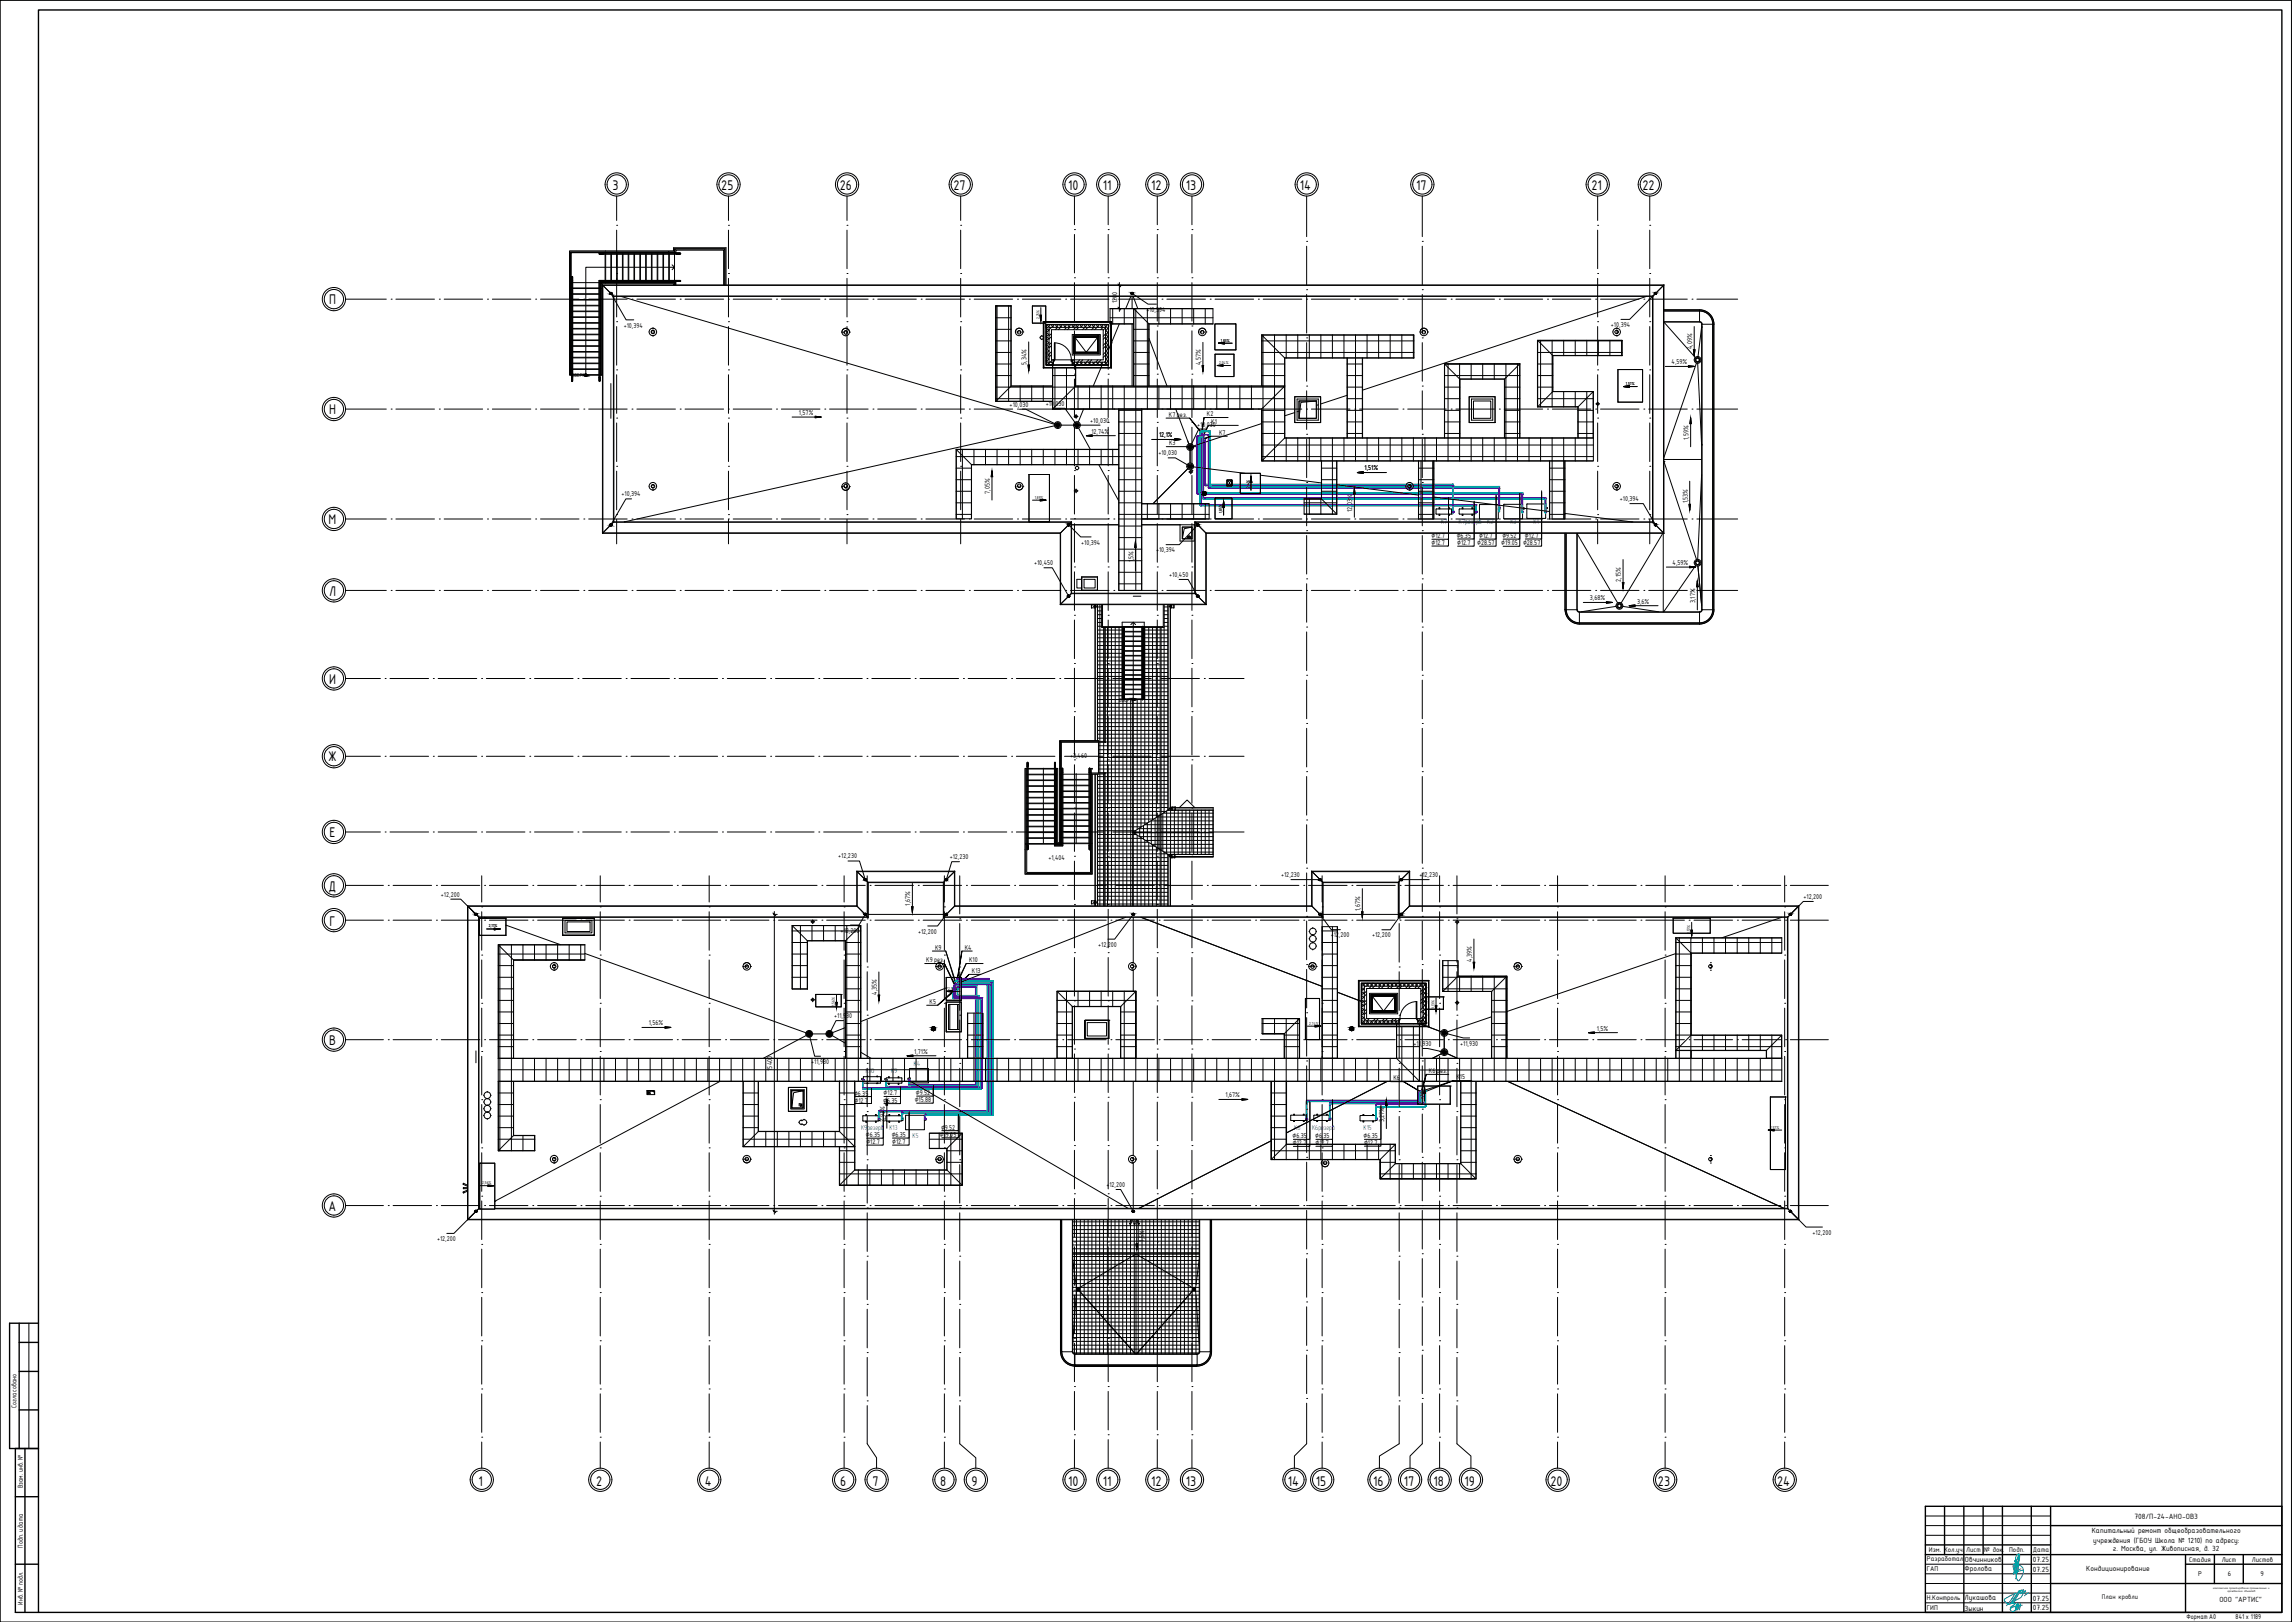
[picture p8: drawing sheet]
<svg xmlns="http://www.w3.org/2000/svg" width="841mm" height="594mm" viewBox="0 0 841 594" stroke-linecap="round" stroke-linejoin="round" font-family="sans-serif">
<defs><g id="words">
<g font-size="4.9">
<text x="224.5" y="69.7">3</text>
<text x="264.3" y="69.7">25</text>
<text x="307.8" y="69.7">26</text>
<text x="349.4" y="69.7">27</text>
<text x="391.4" y="69.7">10</text>
<text x="404.1" y="69.7">11</text>
<text x="421.8" y="69.7">12</text>
<text x="434.5" y="69.7">13</text>
<text x="476.4" y="69.7">14</text>
<text x="518.9" y="69.7">17</text>
<text x="583.2" y="69.7">21</text>
<text x="601.9" y="69.7">22</text>
<text x="120.6" y="111.5">П</text>
<text x="120.6" y="151.8">Н</text>
<text x="120.4" y="192">М</text>
<text x="120.6" y="218.2">Л</text>
<text x="120.6" y="250.5">И</text>
<text x="120.3" y="278.9">Ж</text>
<text x="120.8" y="306.7">Е</text>
<text x="120.4" y="326.2">Д</text>
<text x="120.8" y="339">Г</text>
<text x="120.6" y="382.7">В</text>
<text x="120.4" y="443.5">А</text>
<text x="175.4" y="544.1">1</text>
<text x="218.5" y="544.1">2</text>
<text x="258.2" y="544.1">4</text>
<text x="307.8" y="544.1">6</text>
<text x="319.7" y="544.1">7</text>
<text x="344.6" y="544.1">8</text>
<text x="356.1" y="544.1">9</text>
<text x="391.4" y="544.1">10</text>
<text x="404.1" y="544.1">11</text>
<text x="421.8" y="544.1">12</text>
<text x="434.5" y="544.1">13</text>
<text x="471.9" y="544.1">14</text>
<text x="482.2" y="544.1">15</text>
<text x="503.2" y="544.1">16</text>
<text x="514.4" y="544.1">17</text>
<text x="525.3" y="544.1">18</text>
<text x="536.7" y="544.1">19</text>
<text x="568.2" y="544.1">20</text>
<text x="607.6" y="544.1">23</text>
<text x="651.2" y="544.1">24</text>
</g>
<g font-size="3">
<text x="782.2" y="556.2">708/П-24-АНО-ОВ3</text>
<text x="766.5" y="561.7">Капитальный ремонт общеобразовательного</text>
<text x="767" y="565">учреждения (ГБОУ Школа № 1210) по адресу:</text>
<text x="774.3" y="568.2">г. Москва, ул. Живописная, д. 32</text>
<text x="720" y="575.6">Фролова</text>
<text x="720" y="572.1">Овчинников</text>
<text x="745" y="572.1">07.25</text>
<text x="745" y="575.6">07.25</text>
<text x="764.5" y="575.5">Кондиционирование</text>
<text x="720" y="586.2">Лукашова</text>
<text x="745" y="586.2">07.25</text>
<text x="813.4" y="586.9">ООО &quot;АРТИС&quot;</text>
<text x="720" y="590">Зыкин</text>
<text x="745" y="589.8">07.25</text>
</g>
<g font-size="2.7">
<text x="706.8" y="568.5">Изм. Кол.уч.</text>
<text x="720.6" y="568.5">Лист</text>
<text x="727.1" y="568.5">№ док.</text>
<text x="736.3" y="568.5">Подп.</text>
<text x="744.9" y="568.5">Дата</text>
<text x="706.1" y="571.7">Разработал</text>
<text x="706.1" y="575.4">ГАП</text>
<text x="802.2" y="572">Стадия</text>
<text x="814.2" y="572">Лист</text>
<text x="825.2" y="572">Листов</text>
<text x="805.5" y="577.3">Р</text>
<text x="816.4" y="577.3">6</text>
<text x="828.3" y="577.3">9</text>
<text x="706.1" y="585.9">Н.Контроль</text>
<text x="706.1" y="589.5">ГИП</text>
</g>
<g font-size="2.6" fill="#00f">
<text x="528.1" y="191.7">К7</text>
<text x="534.6" y="191.7">К7резерв</text>
<text x="545" y="191.7">К2</text>
<text x="553.5" y="191.7">К3</text>
<text x="562" y="191.7">К1</text>
<text x="317.3" y="393">К</text>
<text x="318.4" y="393">10</text>
<text x="326.5" y="393">К</text>
<text x="327.7" y="393">9</text>
<text x="334.9" y="390.5">К</text>
<text x="336.1" y="390.5">4</text>
<text x="315.6" y="413.9">К9</text>
<text x="317.9" y="413.9">резерв</text>
<text x="326" y="413.9">К13</text>
<text x="474.3" y="413.9">К6</text>
<text x="480.8" y="413.9">К6резерв</text>
<text x="499.7" y="413.9">К15</text>
<text x="334.4" y="416.7">К5</text>
</g>
<text font-size="2.6" x="770.3" y="585.7">План кровли</text>
<g font-size="2.5">
<text x="409.4" y="111" transform="rotate(-90 409.4 111)">1200</text>
<text x="228.6" y="120">+10,394</text>
<text x="420.1" y="114.2">+10,394</text>
<text x="590.3" y="119.8">+10,394</text>
<text x="620.1" y="127.9" transform="rotate(-90 620.1 127.9)">4,09%</text>
<text x="376.2" y="133.6" transform="rotate(-90 376.2 133.6)">5,34%</text>
<text x="440.1" y="133.7" transform="rotate(-90 440.1 133.7)">4,57%</text>
<text x="612.6" y="133.4">4,59%</text>
<text x="370" y="149">+10,030</text>
<text x="383.2" y="148.6">+10,030</text>
<text x="292.8" y="152">1,57%</text>
<text x="399.5" y="154.8">+10,030</text>
<text x="428.4" y="152.6">К7 рез.</text>
<text x="442.3" y="152.5">К2</text>
<text x="443.9" y="155.3">К1</text>
<text x="400" y="158.8">12,74%</text>
<text x="424.7" y="160.2">12,1%</text>
<text x="438.7" y="156.3">+10,030</text>
<text x="446.7" y="159.3">К7</text>
<text x="618.8" y="161.1" transform="rotate(-90 618.8 161.1)">1,59%</text>
<text x="424.5" y="166.8">+10,030</text>
<text x="428.5" y="163.1">К3</text>
<text x="500" y="172.3">1,51%</text>
<text x="227.8" y="181.8">+10,394</text>
<text x="362.8" y="180.8" transform="rotate(-90 362.8 180.8)">7,05%</text>
<text x="593.6" y="183.6">+10,394</text>
<text x="618.5" y="184.3" transform="rotate(-90 618.5 184.3)">1,53%</text>
<text x="495.6" y="187.6" transform="rotate(-90 495.6 187.6)">12,03%</text>
<text x="524.6" y="197.1">⌀12.7</text>
<text x="533.8" y="197.1">⌀6.35</text>
<text x="542.1" y="197.1">⌀12.7</text>
<text x="550.5" y="197.1">⌀9.52</text>
<text x="558.8" y="197.1">⌀12.7</text>
<text x="396.2" y="199.4">+10,394</text>
<text x="423.6" y="202.3">+10,394</text>
<text x="524.6" y="199.6">⌀12.7</text>
<text x="534" y="199.7">⌀12.7</text>
<text x="541.3" y="199.7">⌀28.57</text>
<text x="550.2" y="199.7">⌀19.05</text>
<text x="558.1" y="199.7">⌀28.57</text>
<text x="378.9" y="207.1">+10,450</text>
<text x="415.3" y="206" transform="rotate(-90 415.3 206)">1,5%</text>
<text x="612.9" y="206.9">4,59%</text>
<text x="428.5" y="211.3">+10,450</text>
<text x="594" y="213" transform="rotate(-90 594 213)">2,15%</text>
<text x="582.6" y="219.9">3,68%</text>
<text x="599.9" y="221.1">3,6%</text>
<text x="621.2" y="220.9" transform="rotate(-90 621.2 220.9)">3,17%</text>
<text x="392.1" y="277.8">+3,460</text>
<text x="307.2" y="314.4">+12,230</text>
<text x="348" y="314.7">+12,230</text>
<text x="384.2" y="314.9">+1,404</text>
<text x="469.5" y="321.3">+12,230</text>
<text x="520.1" y="321.3">+12,230</text>
<text x="161.6" y="328.4">+12,200</text>
<text x="660.9" y="329.3">+12,200</text>
<text x="333.6" y="331.7" transform="rotate(-90 333.6 331.7)">1,67%</text>
<text x="498.5" y="333.6" transform="rotate(-90 498.5 333.6)">1,67%</text>
<text x="308.1" y="341.6">+12,200</text>
<text x="336.4" y="342">+12,200</text>
<text x="342.7" y="347.8">К9</text>
<text x="353.5" y="347.8">К4</text>
<text x="402.4" y="346.8">+12,200</text>
<text x="487.6" y="343.3">+12,200</text>
<text x="502.8" y="343.3">+12,200</text>
<text x="339.4" y="352.4">К9 рез.</text>
<text x="355.1" y="352.4">К10</text>
<text x="539.4" y="352.3" transform="rotate(-90 539.4 352.3)">4,39%</text>
<text x="356.2" y="356.4">К13</text>
<text x="321.4" y="364.3" transform="rotate(-90 321.4 364.3)">4,35%</text>
<text x="340.7" y="367.7">К5</text>
<text x="237.7" y="375.6">1,56%</text>
<text x="305.7" y="372.9">+11,930</text>
<text x="585.2" y="377.5">1,5%</text>
<text x="518" y="383.1">+11,930</text>
<text x="535.1" y="383">+11,930</text>
<text x="297.3" y="389.7">+11,930</text>
<text x="335" y="385.9">1,71%</text>
<text x="283" y="392.1" transform="rotate(-90 283 392.1)">15400</text>
<text x="510.7" y="395.7">К6</text>
<text x="523.7" y="393">К6 рез.</text>
<text x="533.7" y="395.3">К15</text>
<text x="313" y="401.2">⌀6.35</text>
<text x="323.8" y="401.2">⌀12.7</text>
<text x="335.6" y="401.1">⌀9.52</text>
<text x="449.1" y="402">1,67%</text>
<text x="313.2" y="403.8">⌀12.7</text>
<text x="323.6" y="403.9">⌀</text>
<text x="325.1" y="403.9">6.35</text>
<text x="335.2" y="403.7">⌀15.88</text>
<text x="324.2" y="410.9" transform="rotate(-90 324.2 410.9)">2,93%</text>
<text x="344.8" y="413.7">⌀</text>
<text x="346.2" y="413.7">9.52</text>
<text x="507.3" y="411" transform="rotate(-90 507.3 411)">3,27%</text>
<text x="317.3" y="416.5">⌀6.35</text>
<text x="317.5" y="419">⌀12.7</text>
<text x="326.8" y="416.5">⌀6.35</text>
<text x="326.9" y="419">⌀12.7</text>
<text x="344.4" y="416.4">⌀19.05</text>
<text x="473.6" y="416.9">⌀6.35</text>
<text x="473.8" y="419.5">⌀12.7</text>
<text x="481.9" y="416.9">⌀6.35</text>
<text x="482.1" y="419.5">⌀12.7</text>
<text x="499.7" y="416.9">⌀6.35</text>
<text x="499.9" y="419.4">⌀</text>
<text x="501.3" y="419.4">12.7</text>
<text x="405.4" y="434.8">+12,200</text>
<text x="160.1" y="454.6">+12,200</text>
<text x="419.3" y="454.7" transform="rotate(-90 419.3 454.7)">1,5%</text>
<text x="664.3" y="452.2">+12,200</text>
<text x="6.1" y="515.6" transform="rotate(-90 6.1 515.6)">Согласовано</text>
<text x="8.3" y="545.1" transform="rotate(-90 8.3 545.1)">Взам. инв. №</text>
<text x="8.3" y="566.9" transform="rotate(-90 8.3 566.9)">Подп. и дата</text>
<text x="8.3" y="587.7" transform="rotate(-90 8.3 587.7)">Инв. № подл.</text>
<text x="801.3" y="593.1">Формат А0</text>
<text x="819.3" y="593.1">841 х 1189</text>
</g>
<g font-size="2">
<text x="209.5" y="138.2">ВВЕРХ</text>
<text x="410.1" y="256.9">ВВЕРХ</text>
</g>
<g font-size="1.5">
<text x="380.9" y="116.9" transform="rotate(-90 380.9 116.9)">2,25%</text>
<text x="447.4" y="125.2">1,83%</text>
<text x="446.7" y="133.3">2,04%</text>
<text x="595.8" y="141">1,57%</text>
<text x="457.9" y="178.6" transform="rotate(-90 457.9 178.6)">2,4%</text>
<text x="379.2" y="182.7">1,89%</text>
<text x="447.9" y="187.8" transform="rotate(-90 447.9 187.8)">1,85%</text>
<text x="179.1" y="339.7">2,17%</text>
<text x="619.4" y="342.1" transform="rotate(-90 619.4 342.1)">2,57%</text>
<text x="347.5" y="362.6">2,56%</text>
<text x="306" y="368.4" transform="rotate(-90 306 368.4)">1,56%</text>
<text x="525.7" y="369.6" transform="rotate(-90 525.7 369.6)">3,13%</text>
<text x="479.8" y="375.3">2,74%</text>
<text x="521.5" y="402.5" transform="rotate(-90 521.5 402.5)">2,13%</text>
<text x="648.7" y="413.4">2,57%</text>
<text x="176.7" y="433.7">2,56%</text>
</g>
<g font-size="1.1">
<text x="811.1" y="582">комплексное проектирование промышленных и</text>
<text x="816.3" y="583.2">гражданских объектов</text>
</g>
</g></defs>
<path d="M0 .1h.1M0 .1h839.7v594h-839.7zM0 .1v594M10.6 484.6v45.9" fill="none" stroke="#000" stroke-width=".37"/>
<path d="M14.1 3.7h822.1v586.9h-822.1zM7 491.7h7.1M7 484.6v45.9M14.1 484.6h-10.6v45.9h10.6M7 516.4h7.1M7 502.3h7.1M5.6 530.5v60.1h8.5M9.1 530.5v60.1M5.6 548.2h8.5M5.6 572.9h8.5" fill="none" stroke="#000" stroke-width=".51"/>
<g fill="none" stroke="#000" stroke-width=".51">
<path d="M705.6 551.7h130.6v38.9h-130.6zM712.6 551.7v17.7M719.7 551.7v38.9M726.7 551.7v17.7M733.8 551.7v38.9M744.4 551.7v38.9M751.5 558.8h84.7M751.5 551.7v38.9M705.6 565.8h45.9M705.6 569.4h130.6M751.5 580h84.7M800.9 572.9h35.3"/>
<path d="M800.9 569.4v21.2M811.5 569.4v10.6M822.1 569.4v10.6"/>
</g>
<path d="M705.6 558.8h45.9M705.6 555.3h45.9M705.6 562.3h45.9M705.6 572.9h45.9M705.6 576.4h45.9M705.6 580h45.9M705.6 583.5h45.9M705.6 587.1h45.9" fill="none" stroke="#000" stroke-width=".37"/>
<g fill="none" stroke="#8000ff" stroke-width=".37">
<path d="M438.8 159.7h.1M438.8 159.6h.1M438.8 159.8h.1M442.7 159.2l.2 .2M442.7 159.3l.1 .1M442.7 159.2h.1M442.7 159.3h.1M442.7 159.1h.1M442.7 159.4h.3M442.8 159.4h.1M443 159.4h.1M441.6 177.7l.1 .1"/>
<path d="M441.6 177.7h.1M441.6 177.8l.1 .1M441.6 177.7l.1 .2M441.7 177.7v.1M441.7 177.9h.1M441.7 177.8h.1M441.7 177.7h.1M442.8 178.6h.1M442.8 178.7l.1 .1M442.8 178.6h.2M442.8 178.6l.2 .1zM443 178.6h.1"/>
<path d="M443 178.7h.1M443 178.8h.1M443 178.7v.1M443 178.6v.1M532.3 177.8l.2 .1M532.3 177.9h.1M532.3 177.8h.1M532.3 177.9h.2M532.4 177.9h.1M532.4 177.8l.1 .1M532.4 177.9v9.6M532.5 177.9h.1"/>
<path d="M549.1 178.7h.1M549.1 178.6h.1M549.1 178.7v.1M549.1 178.8h.1M549.3 179l.1 6.6M549.3 179h.2v6.6h-.2M549.3 179v6.6M549.3 179h.2M549.5 179l-.2-.4 .1 7M549.5 179h.1M438.8 180.8h.1M438.8 180.9h.1"/>
<path d="M438.8 181h.1M440.9 182.3h.1M440.9 182.3h.2M440.9 182.4l.2 .1M441 182.3l.2 .1M441 182.3h.1M441.1 182.3h.1M441.2 182.4h.1M441.2 182.5h.1M441.2 182.3h.1M532.3 187.4h.1M532.4 187.6h.1"/>
<path d="M532.3 187.6h.2M532.3 187.6h.1M532.3 184.9h.3M532.3 185.1v.2M532.4 187.5h.1M532.4 187.4h.1M532.5 187.6h.1M532.5 187.4h.1M532.5 187.5v.1M532.5 185.1v.2M540.8 184.9h.1M540.9 187.5l.1 .1z"/>
<path d="M540.9 187.6h.1M540.9 187.5h.1M540.9 187.4h.1M540.9 185.1v2.3zM541 187.5v.1M541 187.6h.1M549.3 185.6l.2 .2M549.3 185.8l.2 .1zM549.3 185.6l.1 .3M549.3 185.8l.2-.1v.4zM549.3 185.9h.2M549.4 185.8v.3z"/>
<path d="M549.4 185.9h.1M549.4 185.8h.1M549.4 185.6v.2M549.4 185.8v.1M549.5 185.8l-.1 .1M557.7 180.9h.1M557.7 180.9l.2 .2zM557.7 180.9l.1 .2M557.7 181l.1 .1M557.8 187.4h.1M557.8 181.1h.1M557.8 187.5l.2 .1z"/>
<path d="M557.8 187.4l.1 .2M557.8 187.6v.2l.1-.2M557.8 187.6h.2M557.8 187.6h.1M557.9 187.6h.1M557.9 187.5h.1M557.8 187.4v.2M557.8 187.4h.2M557.8 187.8h.1M557.8 181.1v6.3M557.8 187.6v.2M557.8 181.1h.2"/>
<path d="M557.9 187.4v.2M557.9 181.1v6.3M558 181.1v6.3M558 187.6h.1M558 181.1h.1M558 187.5h.1M558 187.6h-.1M566.1 182.4h.1M566.1 182.3h.1M566.1 182.5h.1M566.2 182.4l.2 .2M566.2 182.5l.1 .1"/>
<path d="M566.2 182.3l.3 .3M566.2 182.6h.1M566.3 187.3h.1M566.3 187.5l.2 .1zM566.3 187.6l.1 .2M566.3 187.6l.1-.2v.3M566.3 187.6l.1 .1M566.3 182.6h.2M566.3 187.6h.1M566.3 187.7h.1M566.3 187.5h.1M566.3 187.3v.3"/>
<path d="M566.3 187.3v-5v5h.2M566.3 187.3h.2M566.4 187.6h.1M566.3 187.8h.1M566.3 187.5v.1M566.4 187.3v.3M566.4 182.4v4.9M566.4 187.6v.2M566.5 182.6v4.7M566.5 182.6h.1M566.5 187.5l-.2 .1M566.5 187.6h.1"/>
<path d="M351.4 359.5h.1M351.4 359.5v.1M351.4 359.6h.1M351.4 359.4h.1M351.6 359.6h.1M351.6 359.6v.1M351.6 359.5h.1M362.2 358.5h.1M362.2 358.4v.1M362.2 358.6h.1M362.2 358.5v.1M362.2 358.7h.1"/>
<path d="M363.5 359.6h.1M363.5 359.7h.1M363.5 359.8h.1M349.7 365.3h.1M349.7 361h.1M349.8 365.4h.1M349.8 360.9h.1M349.8 360.8h.1M350.2 364.8h.1M350.3 365h.1M350.3 364.9h.1M350.3 365v.1"/>
<path d="M350.6 360.6h.1M350.6 360.5h.1M357.4 361.6h.1M357.4 361.5h.1M357.4 361.8h.1M358 364.9h.1M358 365h.1M358.1 365.1h.1M359.7 365.4h.1M359.7 365.5h.1M359.8 365.6h.1M363.1 360.5h.1"/>
<path d="M363.1 360.6h.1M363.1 360.7h.1M316.1 395.4h.1M316.1 395.7h.1M316.1 398.4h.1M316.1 395.6l.2 .1zM316.1 395.4h.2M316.1 395.5l.2 .2zM316.1 395.6h.1M316.1 398.4h.2M316.1 395.5v.1M316.1 395.5h.1"/>
<path d="M316.1 398.5l.2 .1M316.2 395.5h.1M316.2 395.6h.1M316.2 395.7h.1M316.2 398.4l.1 .1M316.2 395.4h.1M316.2 398.4h.1M316.2 395.7v2.7M316.3 395.5v.1M316.3 398.4h.1M316.3 398.5h.1M324.7 395.6v2.4"/>
<path d="M324.7 398.1h.1M324.8 398.2h.1M324.8 398.2v.1M324.8 398.1h.1M324.8 397.9v.2M333 397.2h.1M333 395.6h.1M333 397.2h.2M333.1 395.5h.1M333.1 395.5l-.1 .1M333.2 395.5h.1M333.1 397.4l.1 .1"/>
<path d="M333.2 395.6h.1M333.1 395.6h.1M333.1 395.7h.1M333.1 397.2l.1 .2M333.1 397.2h.1M333.1 395.7v1.5M333.2 395.7h.1M333.2 397.2v.2M333.2 395.7v1.5M333.2 395.5l-.2 .1M333.2 395.5v.1M333.2 397.2h.1"/>
<path d="M333.3 397.4h.1M333.3 397.5h.1M333.3 397.3v.1M321.9 409.6h.1M321.9 407h.1M321.9 409.8h.1M321.9 409.8h.2M321.9 409.7v.1M322 409.8h.1M322 409.7h.1M322 409.6h.1M322 407h.1"/>
<path d="M322 409.6v-2.5v2.7M322.1 409.8h.1M322.1 409.7h.1M322.1 407h.1M322.1 407.1v.1M322.1 409.7v.1M330.5 407.4h.1M330.5 407.7v2M330.6 407.2v.1M330.6 407.7v.2M338.9 409.8h.1M338.9 409.6h.1"/>
<path d="M338.9 408.3h.1M339 409.7h.1M338.9 409.6l.1 .1M339 409.8h.1M338.9 408.3v1.3M338.9 409.8v.2M339 408.3h.1M339 409.8l-.1 .2M339 408.2v1.4M339 410h.1M339 410h-.1M339 408.3v.1"/>
<path d="M339.1 408.2h.1M478.7 409.6h.1M478.7 409.8v.2M478.7 409.7h.2M478.7 409.6h.2M478.7 403.2h.1M478.8 409.7h.1M478.8 409.8h.1M478.8 409.6v.2M478.8 409.6h.1M478.8 403.2h.1M478.8 409.8v.2"/>
<path d="M478.8 410h.1M478.8 403.8v5.8M478.8 409.8l.1 .2M478.9 409.8h-.1M478.9 409.8h.1M478.9 409.7h.1M478.9 410h-.2M478.9 403.4l-.1 6.2M478.9 403.1v.1M487.2 409.6h.1M487.2 403.9h.1M487.2 409.8h.1"/>
<path d="M487.2 409.7v.3l.2-.1M487.2 409.8h.2M487.2 404.8v.1M487.3 409.8h.1M487.3 409.7h.1M487.3 403.9h.1M487.3 410h.1M487.3 403.9v6.1M487.3 409.6h.1M487.3 409.7l.1 .1M487.4 409.8h-.1M487.4 403.9h.1"/>
<path d="M487.4 404.1v.2M487.4 404.8v.1M504.1 409.7l.2 .1zM504.1 409.8h.1M504.1 409.8h.2M504.2 409.8h.1M504.2 409.7h.1M504.2 409.6h.1M504.2 404.6h.1M504.2 410h.1M504.2 405.4v4.4M504.2 404.8v.2"/>
<path d="M504.3 404.6h.1M504.3 409.6h.1M504.3 410h.1M504.3 409.8h.1M504.3 409.7h.1M504.3 410h-.2M504.3 404.8v.1M504.3 405.4v.1M504.3 409.7v.1M519.9 403.1h.1M519.9 403h.1M519.9 402.9v.1"/>
<path d="M519.9 402.9h.1M519.9 400.3h.1M520 400.3h.1M520 400.4h.1M520.1 400.4h.1M520.8 403.7h.1M520.9 403.7h.1M521.8 400.1h.1M521.8 400.2h.1M521.8 404.4h.1M521.9 404.4h.1M522 404.4h.1"/>
<circle cx="532.4" cy="187.5" r=".1"/>
<circle cx="549.4" cy="185.9" r=".09"/>
<circle cx="549.4" cy="185.8" r=".1"/>
<circle cx="557.9" cy="187.5" r=".1"/>
<circle cx="557.9" cy="187.6" r=".08"/>
<circle cx="566.3" cy="187.5" r=".12"/>
<circle cx="566.4" cy="187.5" r=".1"/>
<circle cx="333.1" cy="395.6" r=".1"/>
<circle cx="333.2" cy="395.6" r=".08"/>
<circle cx="333.2" cy="395.6" r=".09"/>
<circle cx="322" cy="409.7" r=".1"/>
<circle cx="338.9" cy="409.7" r=".1"/>
<circle cx="487.3" cy="409.7" r=".1"/>
<circle cx="504.2" cy="409.7" r=".1"/>
</g>
<g fill="none" stroke="#00a6a6" stroke-width=".37">
<path d="M443 158h.1M443 157.8h.1M443.2 158.3h.1M438.9 160.3h.1M439 160.3h.1M439.1 160.3h.1M439.3 160.2h.1M441.5 177.5h.1M441.5 177.4h.1M441.5 177.6h.1M443.5 178h.1M443.7 178.4h.1"/>
<path d="M443.7 178.3h.1M443.7 178.2h.1M532.2 177.4h.1M532.2 177.5h.1M532.2 177.3v.1M532.2 177.6h.1M532.3 177.7h.1M532.4 177.9v9.4M532.5 177.9v9.4M549 178.4h.1M549 178.2v.2l.1-.2M549.1 178.2h.1"/>
<path d="M549.3 178.6h.2l-.2 .1M549.3 178.5v.1M549.5 178.5v.2M439.2 180.3h.1M439.3 180.6h.1M439.3 180.5h.1M439.3 180.7h.1M439.3 180.4h.1M441 182.4h.1M441.2 182.8h.1M441.2 182.7h.1M441.2 182.9h.1"/>
<path d="M441.2 182.6h.1M532.4 187.3h.1M532.3 187.5h.1M532.3 187.5l.2 .1M532.3 187.5h.3zM532.4 187.6h.1M532.3 187.6l.1 .2M532.3 187.6h.3M532.3 185.1h.3M532.3 185.2h.3M532.4 187.4v.1M532.5 187.5h.1"/>
<path d="M532.5 187.6h.1M532.4 187.5v.1M532.5 187.4v.1M532.5 187.3h.1M532.5 187.8h.1M532.5 187.6v.2M532.6 187.3h.1M540.7 185.2h.1M540.7 185.1h.1M540.7 185.3h.1M540.8 185.4h.1M540.8 187.3h.1"/>
<path d="M540.8 187.6h.1M540.8 187.5h.2M540.8 187.5h.2zM540.8 187.6h.2M540.9 187.6h.1M540.9 187.5h.1M540.9 187.4v.1M540.9 185.2l.1 2.1M540.9 185.3v2M541 187.6h.1M540.9 187.6v.2M540.9 187.8h.1"/>
<path d="M540.9 187.3h.1M540.9 187.5v.1M540.9 187.4l.1 .1M540.9 187.4l-.1 .1M541 187.4v.1M541 187.3h.1M541 187.6h-.1M541 187.6l-.1 .2M549.2 185.9h.4M549.2 185.7l.4 .1-.2 .2zM549.3 185.7l.2 .1zM549.3 185.7h.2"/>
<path d="M549.3 185.8h.2M549.3 185.8h.1M549.3 185.9v.3l.2-.3M549.3 185.9h.2M549.3 185.8v.1M549.3 185.7h.1M549.3 185.7l.2 .2zM549.4 185.8v.1M549.4 185.8v.3v-.2M549.4 185.9h.1M549.4 185.8h.1M549.4 185.7v.2"/>
<path d="M549.4 185.7l.1 .2M549.4 185.7l-.1 .1M549.4 185.7l.1 .1M549.5 185.8l-.1 .1M557.7 180.5l.1 .1M557.7 180.5h.1M557.7 187.5h.1M557.7 180.6h.1M557.7 187.6h.3M557.7 187.6h.3zM557.7 187.5l.3 .1M557.7 187.5h.3"/>
<path d="M557.9 187.5h.1M557.8 187.5h.1M557.9 187.6h.1M557.8 187.5l.2 .1zM557.8 180.7h.1M557.8 187.6h.2M557.8 180.6h.1M557.9 187.4h.1M557.8 184.7l-.1 3.1h.3M557.8 180.6v.1M557.8 187.6h.1M557.8 180.5h.1"/>
<path d="M557.8 180.5l-.1 .1M557.8 180.5v.2M557.8 187.6l.1 .2M557.9 187.5v.1M558 180.6v.1M558 184.8l-.1 3M558 187.6h.1M558 187.6l-.3-.1 .3 .1M558 187.5l-.3 .1M566.1 182.7l.1 .1M566.2 182.6h.1M566.2 187.5h.1"/>
<path d="M566.2 182.9h.1M566.2 184.6v3.2l.2 .1M566.2 187.6h.3M566.2 187.4l.2 .1M566.2 187.4l.3 .1M566.2 187.5l.2 .1M566.2 187.4h.2M566.2 182.8h.1M566.2 182.8l.1 .1M566.3 187.5h.1M566.3 187.5v.1M566.3 187.3h.2z"/>
<path d="M566.3 182.9h.1M566.3 182.9h.2h-.2M566.3 183h.2zM566.3 184.6l.1 2.8M566.3 182.7l-.1 .1M566.3 187.3v.6l.2-.3M566.3 187.3l.1 .3M566.3 182.4v.1M566.3 187.3l.2 .1M566.3 182.8l-.1 .1M566.3 182.7v.3M566.3 187.4h.1"/>
<path d="M566.3 187.4l.1 .2M566.3 187.4l.2 .2M566.3 187.4l.2 .1M566.3 187.3v.2M566.3 187.4v.2M566.4 187.5l.1 .1M566.4 187.5l-.1-.1v.2M566.4 187.5l-.1-.1 .2 .1M566.4 187.3l-.1 .1M566.4 187.4l-.1 .2M566.4 187.5l-.1 .1M566.4 187.4l-.1 .1"/>
<path d="M566.4 187.5h.1M566.4 187.6h.1M566.5 187.5h.1M566.5 187.5l-.2 .1M566.5 187.4l-.2 .1M566.5 182.9v.1M566.5 187.6h-.1M566.5 187.4h.1M566.5 187.5l-.2 .1-.1-.2 .3-.1-.3 .2 .2 .1M350 359.5h.1M350.1 359.5h.1M350.2 359.5h.1"/>
<path d="M350.4 359.3h.1M351.8 359.2h.1M351.8 359.3h.1M351.8 359.1v.1M351.9 359.4h.1M352 359.2h.1M352.1 359.4h.1M352.1 359.3h.1M352.1 359.4v.1M361.6 358.9h.1M361.6 359h.1M361.6 358.8v.1"/>
<path d="M361.6 359v.1M363.7 359.3h.1M363.7 359.4h.1M363.7 359.4v.1M349.5 365.7h.1M349.5 365.6h.1M349.5 365.7v.1M349.5 361.6h.1M349.5 361.7h.1M349.5 361.5h.1M351.2 364.8h.1M351.2 364.7h.1"/>
<path d="M351.2 364.6h.1M357.6 360.8h.1M357.6 360.9h.1M358.3 364.7h.1M358.3 364.8h.1M358.3 364.6h.1M359.2 365.6h.1M359.2 365.7h.1M359.2 365.7v.1M362.7 360.1h.1M362.7 360.2h.1M362.7 360.3h.1"/>
<path d="M316.1 395.8h.1M316.1 395.6h.2M316.1 395.5h.1M316.1 395.5h.2M316.1 395.6l.1 .1M316.1 395.5v.1M316.2 395.5h.1M316.2 395.6h.1M316.1 395.6h.1M316.1 395.6v.1M316.1 395.8v2.7M316.2 395.8h.1"/>
<path d="M316.2 395.5v.1M316.2 395.6v.1M316.3 395.8h.1M316.2 395.3l-.1 .2M316.2 395.3v.2M316.2 395.8v2.7M316.3 395.5v.1M316.3 395.5h.1M316.3 395.3v.1M316.3 395.3l-.2 .1M316.3 398.7h.1M316.3 395.6l-.2 .1"/>
<path d="M316.3 395.6l-.1 .1M316.3 395.6h.1M316.4 398.9h.1M316.4 398.9v.1M316.4 398.8h.1M316.4 399h.1M324.6 395.8h.1M324.6 395.6h.2M324.6 395.6l.2 .1zM324.6 395.5h.1M324.6 395.5h.2M324.6 395.3v.3"/>
<path d="M324.6 395.6h.1M324.6 395.6v.1M324.6 395.8l.1 2.2M324.6 395.3h.1M324.7 395.5h.1M324.7 395.5l-.1 .1M324.7 395.8h.1M324.7 395.6v.1M324.7 395.6h.1M324.7 397.8v.1M324.7 395.8v2M324.8 395.8h.1"/>
<path d="M324.8 397.8h.1M324.8 395.3h-.2M324.8 395.3v.3M324.9 398h.1M324.9 398.1h.1M324.9 397.9h.1M333 395.9h.1M333 395.5h.1M333 395.5l.3 .1h-.3M333 395.6h.2M333 395.5h.2M333.1 395.6h.1"/>
<path d="M333.1 395.7h.1M333.2 395.6h.1M333.1 395.5h.1M333.1 395.3h.1M333.1 395.9v1.5M333.2 395.5h.1M333.1 395.9h.1M333.1 395.3v.2M333.2 395.9h.1M333.2 395.5v.2M333.2 395.7h.1M333.2 397.4v.1"/>
<path d="M333.2 397.4h.1M333.2 395.3v.3M333.2 395.9v1.5M333.4 397.7h.1M333.4 397.6h.1M333.4 397.8h.1M522.1 399.4l.3 .2M522.1 399.5l.1 .1M522.1 399.4h.1M522.1 399.5h.1M522.1 399.3v.1M522.1 399.6h.1"/>
<path d="M522.3 399.7h.1M321.9 409.5h.1M321.9 409.7h.2M321.9 409.7h.2zM321.9 410.1h.1M321.9 410.1h.2M321.9 409.8h.2M322 409.8h.1M322 409.7h.1M321.9 409.7h.1M321.9 409.8h.1M321.9 409.6v.4l.2-.4"/>
<path d="M322.1 409.8h.1M322 407.3h.1M322 407.3l-.1 2.2M322 409.5h.1M322 409.7v.1M322.1 409.7h.1M322.1 407.1l-.1 .2M322.1 409.5h.1M322.1 407.3v.1M322.1 407.3v2.2M322.1 407.2h.1M322.1 407.1h.1"/>
<path d="M322.2 407.3h-.2M322.2 407.2h.1M322.2 407.1h.1M330.4 409.7h.1M330.4 409.5h.1M330.4 408h.1M330.4 409.7h.2M330.4 410.1h.2M330.4 409.6l.2 .1zM330.4 409.8h.1M330.4 409.8h.2M330.5 409.8h.1"/>
<path d="M330.5 409.6v.2M330.5 408h.1M330.5 409.7h.1M330.5 410h.1M330.5 408v1.5M330.5 409.8v.2M330.5 409.5h.1M330.5 409.6v.1M330.5 407.8v.2M330.5 407.9v.1M330.6 409.5h.1M330.6 408h.1"/>
<path d="M330.6 409.8h.1M330.6 409.8l-.1 .2M330.7 407.9h.1M338.8 408.5h.1M338.8 408.5v.1M339 408.5v.1M339 408.5v1.2M339 408.3l-.1 .1M339 408.5h.1M339.1 408.4h.1M339.1 408.3h.1M339.1 408.4l-.1 .1"/>
<path d="M478.7 403.6h.1M478.7 403.6v6.1M478.8 403.6h.1M478.8 403.6v6.1M478.9 403.4l-.2 .2M478.9 403.5l-.1 .1M478.9 403.6h.1M479 403.5h.1M487.2 409.5h.1M487.2 404.4h.1M487.2 409.7h.2zM487.2 409.8h.2"/>
<path d="M487.2 409.8h.1M487.3 409.8h.1M487.3 409.7h.1M487.2 409.7h.1M487.2 409.6v.5l.2-.3M487.2 404.4v5.1M487.3 404.4h.1M487.3 409.5h.1M487.3 409.7v.1M487.3 409.6l-.1 .1M487.3 404.2l-.1 .2M487.3 404.3v.1"/>
<path d="M487.3 409.8l-.1 .2M487.3 404.4v5.1M487.3 409.6v.1M487.5 404.3h.1M504.1 409.7h.1M504.1 410h.3M504.1 410h.1M504.1 405.6h.1M504.1 409.6l.2 .1zM504.1 409.8h.1M504.2 409.8h.1M504.2 409.7h.1"/>
<path d="M504.2 409.5h.1M504.2 405.6h.1M504.3 409.7h.1M504.2 409.8v.3l.1-.3M504.3 409.8h.1M504.2 405.6v3.9M504.2 409.6v.1M504.2 409.7v.1M504.2 409.6l-.1 .1M504.3 409.5h.1M504.3 405.6h.1M504.3 405.6v3.9"/>
<path d="M504.3 409.6v.1M504.3 405.4l-.1 .2M504.3 405.5v.1M504.3 409.8h-.2M504.4 410h.1M504.4 405.5h.1M520.1 403.4h.1M520.1 403.4v.1M520.1 403.3h.1M520.1 403.3v.1M520.2 403.2h.1M520.3 403.3l-.2 .2"/>
<path d="M520.3 400.3v.1M520.4 400.5h.1M521 404h.1M521.2 403.9h.1M521.2 403.9v.1M521.3 403.9l-.1 .3M521.3 403.9h.1M522.1 405.3h.1M522.3 405.2h.1M522.3 405.2v.1M522.4 405.2h.1M522.4 405.2l-.1 .2"/>
<circle cx="532.4" cy="187.5" r=".07"/>
<circle cx="549.4" cy="185.7" r=".14"/>
<circle cx="549.4" cy="185.9" r=".1"/>
<circle cx="549.4" cy="185.8" r=".1"/>
<circle cx="549.4" cy="185.8" r=".11"/>
<circle cx="549.4" cy="185.8" r=".16"/>
<circle cx="549.4" cy="185.8" r=".13"/>
<circle cx="549.4" cy="185.8" r=".18"/>
<circle cx="549.4" cy="185.8" r=".08"/>
<circle cx="557.9" cy="187.6" r=".08"/>
<circle cx="566.3" cy="187.6" r=".09"/>
<circle cx="566.3" cy="187.5" r=".16"/>
<circle cx="566.3" cy="187.5" r=".09"/>
<circle cx="566.3" cy="187.6" r=".1"/>
<circle cx="566.3" cy="187.6" r=".07"/>
<circle cx="566.3" cy="187.5" r=".12"/>
<circle cx="566.4" cy="187.5" r=".11"/>
<circle cx="566.4" cy="187.5" r=".09"/>
<circle cx="324.7" cy="395.6" r=".07"/>
<circle cx="333.1" cy="395.6" r=".11"/>
<circle cx="333.2" cy="395.6" r=".07"/>
<circle cx="322" cy="409.7" r=".07"/>
<circle cx="487.3" cy="409.7" r=".07"/>
</g>
<g fill="none" stroke="#00a6a6" stroke-width=".37">
<path d="M439.3 160l-.3 .3 .3-.3h1M439.8 158.6v26.4M440.1 158.4l-.3 .2M440.1 158.5l-.2 .1M440.1 158.4h.1M440.2 158h.2zM440.4 158.1h.2M440.4 157.9h.2M440.4 158h.3M440.6 157.9v.2M440.6 157.9h.1M440.6 158.1h.1"/>
<path d="M440.7 157.9v.2zM441.3 158h1.7M443 157.9l.4 .4M443 158l.3 .3M443 158l.4 .3v19.8l.3 .2-.3-.3M439.3 160.1l-.2 .2M440.8 160h.3M440.8 160.3v22.1l.4 .4M441.1 160h.1M441.2 177.2l.3 .3M441.2 160.6l.1 .2M441.3 177.2l.2 .3z"/>
<path d="M441.3 160.6v.1M441.3 160.8v16.4M441.3 160.6l-.2 .2M441.3 160.6v.2M443.3 178l.4 .4M532.2 177.4l.3 .3zM532.2 177.5l.2 .2M549.1 178.2l.4 .3M549.1 178.4l.2 .1M549.1 178.3l.3 .2M439 180.3l.3 .3zM439.1 180.3l.2 .2"/>
<path d="M439.8 185l.3 .2M439.8 185l.3 .2zM440.8 182.4l.4 .5M440.9 182.4l.3 .3M532.4 187.3v.1M532.4 187.5h.1M532.5 187.5h.1M532.5 187.3v.1M540.7 185.2l.2 .1M540.9 187.3v.1M540.9 185.2v.1M540.9 187.5v.1"/>
<path d="M541 187.3v.1M541 187.5v.1M549.3 185.8h.1M549.3 185.6v.2M549.3 185.7h.1M549.4 185.7h.1M549.4 185.7l.1 .1M549.5 185.7h-.1M549.5 185.8h.1M557.8 180.4l.1 .1M557.8 180.5h.1M557.8 180.4h.1"/>
<path d="M557.8 180.5l.1 .1M557.9 180.5l.1 .1M557.9 180.4l-.1 .1M566.3 182.6h.1M566.3 182.6v.1M566.3 182.7h.1M566.3 182.7l.2 .2M566.3 182.7v.2M566.4 187.4h.1M566.5 187.4h-.1M566.5 187.3h-.1M566.5 187.4v.1"/>
<path d="M566.5 187.3v.2M566.5 187.6h.1M350.4 359.2l-.3 .3M350.4 359.3l-.3 .1 1.8-.1M351 359h10.6M351.8 359.2l.3 .1M351.8 359.3h.1M351.9 359.3l.2 .1M352.1 359.4h11.6M361.6 358.9l.3 .4M361.6 359l.2 .2-.2-.2M363.7 359.3l.3 .3-.3-.2"/>
<path d="M363.7 359.4l.2 .2M349.2 365.4l.3 .3M349.2 361.9v3.5M349.3 365.4l.2 .2M349.5 361.6l-.3 .3M349.5 361.7l-.2 .2M349.5 365.7h9.7M349.5 361.6h.5M350.8 362.3h.1M350.8 362.1v.2M350.8 360.9h6.9l.1 .3M350.8 364.4l.4 .4"/>
<path d="M350.9 362v.2M350.9 362.1v.2M350.9 362.3v2.2l.3 .2M350.9 362.3h.1M350.9 364.4l.3 .3M350.9 360.2h11.8M351.2 364.7h7.1M357.6 360.8l.3 .4M357.6 360.9l.2 .3M358.3 364.7l.3 .4M358.3 364.8l.2 .3M359.2 365.6l.3 .3-.3-.2"/>
<path d="M359.2 365.7l.2 .2M362.7 360.1l.3 .3M362.7 360.2l.2 .2zM316.1 395.7v.1M316.1 398.7l.3 .2zM316.1 395.6h.1M316.2 395.7v.1M316.2 398.7l.2 .1M316.2 395.6h.1M324.6 395.7v.1M324.6 395.6h.1M324.6 395.5h.1"/>
<path d="M324.7 395.7v.1M324.7 397.9l.2 .1M324.7 395.6h.1M333.1 395.6v.1M333.1 395.7v.2M333.1 397.4l.3 .3-.2-.3M333.2 395.7v.2M333.2 395.6v.1M333.2 397.5l.2 .2M521.2 399.6l-.8 .8M521.7 399.5l.7 .2M522.2 399.6l.1 .1"/>
<path d="M522.4 399.6v.1M522.4 399.7v5.5l-.3 .2M321.9 409.5v.1M321.9 409.7h.1M322.1 409.5v.1M322.2 407.1h.1M322.1 409.7h.1M322.2 407.2h-.1M322.2 407.2h.1M330.5 409.5v.1M330.5 409.7h.1M330.7 407.7l-.2 .2"/>
<path d="M338.9 408.4l-.1 .1M339 408.4h.1M339.1 408.3h-.1M478.9 403.4v.1M479 403.5h-.1M487.2 409.5v.1M487.2 409.7h.1M487.3 409.5v.1M487.3 409.7h.1M487.5 404.1l-.2 .2M504.2 409.5v.1M504.2 409.7h.1"/>
<path d="M504.3 409.5v.1M504.3 409.7h.1M504.4 405.4h.1M504.4 405.4l-.1 .1M520.2 403.2l-.1 .1M520.3 400.4l-.1 .1M520.3 403.2l-.2 .2M520.3 400.5v2.7M520.3 403.2v.1M520.4 400.4l-.1 .1M521.2 404l-.2 .1M521.2 400.3v3.9"/>
<path d="M522.3 405.4h-.2M522.3 405.3l-.2 .1"/>
<circle cx="440.4" cy="158" r=".11"/>
<circle cx="441.3" cy="160.6" r=".06"/>
<circle cx="350.9" cy="362.1" r=".06"/>
</g>
<g fill="none" stroke="#8000ff" stroke-width=".37">
<path d="M438.7 159.8v21M438.8 159.7l-.1 .1M438.8 159.7h1.6M440.1 158.9v25.9M440.2 158.8h.2M440.2 158.8h.1M440.2 158.8l-.1 .1M440.4 159.2h.1M440.4 158.8h.1M440.4 159.2h.2l-.2 .1M440.4 159.2h2.3M440.9 159.7l.2 .1"/>
<path d="M440.9 159.7l.1 .1M441 159.8l.2 22.6M442.7 159.2h.1M442.7 159.3h.1M442.7 159.2l.3 19.5M441.7 160.6h.1M441.6 160.6h.1M441.7 160.6v17.1M441.7 177.9h.1M532.3 177.8h.1M549.1 178.7h.1M549.2 178.7v.1"/>
<path d="M438.7 180.8l.1 .1zM438.7 180.8l.1 .1M440.1 184.8h.1M440.1 184.8l.1 .1M441.2 182.4h.1M532.4 187.5v.1M540.8 184.9l.1 .2M540.9 185.1h.1M540.9 187.5v.1M557.7 180.9h.1M566.1 182.3v.1M566.1 182.5h.1"/>
<path d="M350.9 358.5h11.3M350.9 359.5h.5M351.4 359.5h.1M351.5 359.5v.1M351.5 359.6h.1M351.5 359.6l12.1 .2M362.2 358.5l.1 .2M362.2 358.5l.2 .2zM363.5 359.6l.1 .2M349.6 365.3l.2 .1M349.6 361v4.3M349.7 365.3l.1 .1"/>
<path d="M349.8 360.9l-.2 .1M349.8 360.9l-.1 .1M349.8 365.4h9.9M349.8 360.9h.3M350.1 362h.1M350.1 362.1h.1M350.1 364.8l.2 .2M350.1 362.1v2.7M350.2 364.8l.1 .1M350.2 360.2l.3 .3M350.3 365h7.7M350.4 360.5l.2 .1"/>
<path d="M350.5 360.5h.1M350.5 360.5l.1 .1M350.6 360.6l12.5 .1M350.8 361.6h6.6M357.4 361.6l.1 .2M358 364.9l.2 .2-.2-.1M358 365l.1 .1M359.7 365.4l.3 .2-.3-.2M359.7 365.4l.2 .2M363.1 360.5l.1 .2M316.2 395.6v.1M316.3 398.5h.1"/>
<path d="M324.7 398.1l.1 .1M333.1 395.6v.1M333.2 395.6v.1M333.2 397.4h.1M520.8 399.5l-.8 .9M322 409.7v.1M322.1 406.8l-.1 .2M322.1 406.9l-.1 .1M330.6 407.3l-.1 .1M338.9 409.7v.1M339 409.8h.1M339 408.2l.1-.1z"/>
<path d="M339.1 408.1l-.2 .1M478.8 409.8h.1M478.9 403h.1M478.8 409.7v.1M478.9 403.1l-.1 .1M487.3 409.7v.1M487.4 403.7h.1M504.2 409.7v.1M504.4 404.5h.1M504.4 404.5l-.2 .1M519.9 400.4h.1M519.9 402.9h.1"/>
<path d="M520 400.3l-.1 .1M520 402.9l-.1 .2M520 400.4v2.5M520 400.4h.1M520.9 400.3l-.2 3.5 .2-.1M521.6 400.1l.3 .1M521.8 400.1l.2 .1M521.9 404.4l-.1 .1M522 404.4l-.2 .1M522 400.2v4.2"/>
<circle cx="440.4" cy="159.2" r=".06"/>
</g>
<g fill="none" stroke="#000" stroke-width=".37">
<path d="M392.9 122.5h10.3v7.5h-10.3zM393.8 123.4l4.3 5.6 4.2-5.6M223.9 140.5v12.7M433.3 193.1h3.5v4.2h-3.5zM435.2 196.5v.4M435.2 196.5l.2-.2 .2 .2v.6l-.4-.2M435.7 196.7h.3M436 196.7l.2 .2M436.1 196.5l-.4-.2v.9h.3M436.1 196.5h.1M436.2 196.5l-.2 .2M436.2 196.9h.1"/>
<path d="M436.2 196.9l-.1 .2M436.8 193.1l-2.8 .5-.7 3.7M532.4 187.8l.1 .1M540.8 187.8l.1 .1M549.2 186.5h.4M549.2 186.2h.4M549.4 186.2h.1M558 186.1h.1M558 186.5h.1M566.4 186.3h.1M566.4 185.9h.1M566.5 186.3h.1"/>
<path d="M566.5 185.8l-.1 .1M415.3 218.4h2.8M501.9 363.8h10.3v7.5h-10.3zM502.8 364.8l4.2 5.5 4.2-5.5M529.3 378.3v7.1M174.4 384.9v4.4M316.1 395.4h.2M324.6 395.4h.2M324.6 395.4h.1M324.7 395.5h.1M324.7 395.6h.1M324.7 395.4h.1"/>
<path d="M324.8 395.4h.1M333.1 395.3l-.1 .1M322.1 410l-.2 .1M330.4 409.7l.2 .1zM330.4 409.8h.2M330.4 409.7h.1M330.4 409.8h.1M330.5 409.8h.1M330.5 409.7h.1M330.6 410l-.2 .1M330.6 409.8h.1M338.9 409.8h.1"/>
<path d="M338.9 409.8l.1 .1M478.7 409.8h.2M478.7 409.6l.2 .1zM478.7 409.7h.2zM478.7 409.8l.1 .3 .1-.3M478.7 409.8h.1M478.8 409.8h.1M478.8 409.7h.1M478.7 409.8l.1 .3v-.3M478.8 409.7v.1M487.2 409.8h.2M504.1 410h.2"/>
<circle cx="296.5" cy="378.7" r=".99"/>
<circle cx="296.5" cy="378.7" r=".78"/>
<circle cx="303.9" cy="378.7" r=".99"/>
<circle cx="303.9" cy="378.7" r=".78"/>
<circle cx="324.6" cy="395.6" r=".09"/>
<circle cx="324.7" cy="395.6" r=".11"/>
<circle cx="330.5" cy="409.8" r=".09"/>
</g>
<g fill="none" stroke="#000" stroke-width=".37">
<path d="M238.7 121.6l.2 .4 .5 .2M239.1 120.2h.3M239.1 122.9h.3M239.2 123h.1M239.2 120.2h.1M239.3 121.3h.1M239.3 121.9h.1M239.3 121h.1M239.3 122.2h.1M239.4 121l-.5 .1-.2 .5M308.5 121.6h.1M308.5 121.5v.3"/>
<path d="M309.3 121.8v.1a.61 .61 0 0 1 .6-.8 .61 .61 0 0 1 .6 .8v-.1M309.5 121.7v.1M309.9 120.2l.8 .3 .5 .6M309.9 120.2l-.8 .3-.5 .6M310.3 121.7v.1M311.3 121.5v.3M311.3 121.6h.1M372.1 121.6h.1M372.1 121.2a1.38 1.38 0 0 1 1.4-1 1.38 1.38 0 0 1 1.3 1M372.9 121.7a.61 .61 0 0 1 .6-.6 .61 .61 0 0 1 .6 .6M372.9 121.7a.61 .61 0 0 0 .6 .7 .61 .61 0 0 0 .6-.7M372.9 121.7v.1"/>
<path d="M373.1 121.7h.1M373.8 121.7h.1M374.1 121.7v.1M374.8 121.6h.1M439.2 121.6h.1M439.2 121.6a1.38 1.38 0 0 0 1.4 1.4 1.38 1.38 0 0 0 1.4-1.4M439.2 121.6a1.38 1.38 0 0 1 1.4-1.4 1.38 1.38 0 0 1 1.4 1.4M439.4 120.9a1.38 1.38 0 0 1 2.4 0M440 121.7a.61 .61 0 0 1 .6-.7 .61 .61 0 0 1 .6 .7M440 121.7a.61 .61 0 0 1 .6-.6 .61 .61 0 0 1 .6 .6M440 121.7h.1M440 121.7a.61 .61 0 0 0 .6 .6 .61 .61 0 0 0 .6-.6"/>
<path d="M440.2 121.6v.1M440.9 121.6v.1M441.2 121.7h.1M441.9 121.6h.1M520.4 121.6h.1M520.4 121.6a1.38 1.38 0 0 0 1.4 1.4 1.38 1.38 0 0 0 1.4-1.4M520.4 121.6a1.38 1.38 0 0 1 1.4-1.4 1.38 1.38 0 0 1 1.4 1.4M520.6 120.9a1.38 1.38 0 0 1 2.4 0M521.2 121.7a.61 .61 0 0 0 .6 .6 .61 .61 0 0 0 .6-.6M521.2 121.7a.61 .61 0 0 1 .6-.7 .61 .61 0 0 1 .6 .7M521.2 121.7a.61 .61 0 0 1 .6-.6 .61 .61 0 0 1 .6 .6M521.2 121.7h.1"/>
<path d="M521.4 121.6v.1M522.1 121.6v.1M522.4 121.7h.1M523.2 121.6h.1M592.3 120.2h.3M592.3 122.9h.3M592.3 121l.5 .1 .2 .5M592.4 121.3h.1M592.4 121.9h.1M592.4 121h.1M592.4 122.2h.1M592.4 123h.1"/>
<path d="M592.4 120.2h.1M593 121.6l-.2 .4-.5 .2M476 146.9h6.4v6.3h-6.4zM482.4 146.9l-5.7 .5-.7 5.8M239.1 176.7h.3M239.1 179.5h.3M239.2 179.5h.1M239.2 176.7h.1M239.3 177.7h.1M239.3 178.4h.1M239.3 177.5h.1M239.3 178.7h.1"/>
<path d="M239.4 177.5a.61 .61 0 0 0-.7 .6 .61 .61 0 0 0 .7 .6M308.5 178.2h.1M308.5 178.1a1.38 1.38 0 0 0 1.4 1.5M309.3 178v.1M309.3 177.9l.1 .5 .5 .3M309.5 178.1h.1M309.7 178.6l.2 .1M310.1 178.6l-.2 .1M310.3 178.1h.1M310.5 177.9l-.1 .5-.5 .3M310.5 178v.1M311.3 178.1a1.38 1.38 0 0 1-1.4 1.5"/>
<path d="M311.3 178.2h.1M372.1 178.1h.1M372.1 178.4a1.38 1.38 0 0 0 1.4 1.1 1.38 1.38 0 0 0 1.3-1.1M372.9 177.9a.6 .6 0 0 0 .6 .7 .6 .6 0 0 0 .6-.7M372.9 177.9a.61 .61 0 0 1 .6-.6 .61 .61 0 0 1 .6 .6M372.9 177.9a.61 .61 0 0 0 .6 .6 .61 .61 0 0 0 .6-.6M373.1 178h.1M373.3 178.5h.4M373.8 178h.1M374.8 178.1h.1M516.4 176.7h.3M516.4 179.5h.3"/>
<path d="M516.4 177.5l.5 .1 .2 .5M516.5 177.7h.1M516.5 178.4h.1M516.5 177.5h.1M516.5 178.7h.1M516.5 179.5h.1M516.5 176.7h.1M517.1 178.1l-.2 .5-.5 .1M592.3 176.7h.3M592.3 179.5h.3M592.3 177.5l.5 .1 .2 .5M592.4 177.7h.1"/>
<path d="M592.4 178.4h.1M592.4 177.5h.1M592.4 178.7h.1M592.4 179.5h.1M592.4 176.7h.1M593 178.1l-.2 .5-.5 .1M526.4 186.4h5.3M526.4 186.4v1.9l5.5-.1M527.3 186.4v-.4h.3v.4M527.3 188.3v.4h.3v-.4M530.9 186.4v-.4h.3v.4M530.9 188.3v.4h.3v-.4"/>
<path d="M531.8 186.4l.1 1.8M531.9 187.8h.1M531.9 188.1h.1M531.9 187.8h.4M532 187.8h.2M532.4 187.8v.3M532.5 187.9v.2h-.6M534.9 186.4h5.3M534.9 186.4l-.2 1.8 .2 .1M535.8 186.4v-.4h.3v.4M535.8 188.3v.4h.3v-.4M539.4 186.4v-.4h.2v.4"/>
<path d="M539.4 188.3v.4h.2v-.4M540.2 186.4l.2 1.8M540.4 188.2l-5.5 .1M540.4 187.8h.4M540.4 188.1h.1M540.5 187.8h.1M540.9 187.8v.3M540.9 187.9v.2h-.5M542.2 184.9h6.9M542.2 184.9l.1 5.1M542.3 190.1h6.6M549.1 186.1v.1"/>
<path d="M549.1 186.5h.1M549.1 186.2h.1M549.1 184.9v5M549.1 189.9l-.1 .1M549.6 186.2l.1 .3zM551.1 189.9l.1 .1M551.1 184.8v5.1M551.2 184.7l6.8 .1M551.2 184.7l-.1 .1M558 184.8v5.1M558 189.9l-6.8 .1M558.1 186.1h.1"/>
<path d="M558.3 186.1h-.3h.5v.4h-.5M558.4 186.1v.4M559.6 184.6h6.7M559.6 189.9h6.7M559.7 184.5v5.3M566.3 184.5v5.3M566.5 185.8l.4 .1v.4M566.7 185.9h-.2h.5v.4h-.5M202.5 353.9l.2 .5 .5 .1M202.9 352.6h.3M202.9 355.3h.3M203 355.4h.1"/>
<path d="M203 352.6h.1M203.1 353.6h.1M203.1 354.3h.1M203.1 353.4h.1M203.1 354.6h.1M203.2 353.3l-.5 .2-.2 .4M272.3 354h.1M272.4 353.3a1.38 1.38 0 0 1 2.5 0M273 354a.61 .61 0 0 1 .7-.6 .61 .61 0 0 1 .6 .6M273 354.1a.61 .61 0 0 1 .7-.6 .61 .61 0 0 1 .6 .6M273 354.1a.61 .61 0 0 0 .7 .6 .61 .61 0 0 0 .6-.6M273 354v.1"/>
<path d="M273.3 354h.1M274 354h.1M274.3 354v.1M275 354h.1M342.9 354h.1M343.1 353.3a1.38 1.38 0 0 1 2.4 0M343.7 354a.61 .61 0 0 1 .6-.6 .61 .61 0 0 1 .6 .6M343.7 354.1a.61 .61 0 0 1 .6-.6 .61 .61 0 0 1 .6 .6M343.7 354.1a.61 .61 0 0 0 .6 .6 .61 .61 0 0 0 .6-.6M343.7 354v.1M343.9 354h.1M344.6 354h.1"/>
<path d="M344.9 354v.1M345.7 354h.1M414.8 352.6h.3M414.8 355.3h.3M414.8 353.3l.5 .2 .2 .4M414.9 353.4h.1M414.9 354.6h.1M414.9 353.6h.1M414.9 354.3h.1M414.9 355.4h.1M414.9 352.6h.1M415.5 353.9l-.2 .5-.5 .1"/>
<path d="M416.3 353.6v.3M416.3 353.9v.4M479.6 354h.1M479.8 353.3a1.38 1.38 0 0 1 2.4 0M480.4 354a.61 .61 0 0 1 .6-.6 .61 .61 0 0 1 .6 .6M480.4 354v.1M480.6 354h.1M481.3 354h.1M481.5 354v.1M482.3 354h.1M554.8 354h.1M555 353.3a1.38 1.38 0 0 1 2.4 0"/>
<path d="M555.6 354a.61 .61 0 0 1 .6-.6 .61 .61 0 0 1 .6 .6M555.6 354v.1M555.8 354h.1M556.5 354h.1M556.8 354v.1M557.6 354h.1M626.7 353.3l.5 .2 .2 .4M626.7 353.4h.1M626.7 354.6h.1M626.7 353.6h.1M626.7 354.3h.1M626.8 355.4h.1"/>
<path d="M626.8 352.6h.1M627.4 353.9l-.2 .5-.5 .1M237.1 399.5l2.5 .2 .3 1.2h-2.8v-1.4h2.8v1.4M237.5 399.8h-.2v.9l.4-.2M237.5 399.8l.2 .6M238 399.8v.9M238.4 399.8l-.4 .5M294.3 399.5h-4.2v6.3l.7-5.6 3.5-.7v6.3h-4.2M315.9 395v.4M316.4 395h-.6v.4h.6M316.4 394.4l6.2-.1 .1 2.3-6.2 .1zM317.8 396.7h.3"/>
<path d="M317.8 394.3h.3M317.9 394.3h.1M321.3 396.7h.3M321.3 394.3h.3M321.4 394.2v.1M321.4 394.3h.1M321.4 396.7h.1M321.5 394.2l-.1 .1M324.4 395v.4M324.8 395.4h.1M324.8 395h.1M324.9 394.9l.1 1.8"/>
<path d="M324.9 395h-.6v.4h.6M325 394.8l5.5 .1M325 394.8l-.1 .1M325.6 396.7v.4h.3v-.4M325.6 394.8v-.4h.3v.4M329.1 396.7v.4h.3v-.4M329.1 394.8v-.4h.3v.4M330.5 394.9v1.7M330.5 396.6l-5.5 .1M332.8 394.9v.4M333 395.3v.1M333.1 395.3h.1"/>
<path d="M333.2 395.3h.1M333.3 395.3h.1M333.3 394.9h.1M333.3 395.3h-.1M333.3 394.9h-.6v.4h.6M340.1 391.3l-6.7 .1-.1 5.1 6.8 .1M340.1 391.3v5.3M237.3 400.2h.2M237.7 400.4v.1M238.1 400.1l.3 .6M292.9 405.1v-.8h.4v.8M293.5 405.1l-.1 .1"/>
<path d="M293.8 404.3l.1 .8h-.4zM293.9 405.1l.1 .1M316.3 408.7h5.4M316.3 408.6v2h5.4M317.3 408.7v-.4h.3v.4M317.3 410.6v.4h.3v-.4M320.8 408.7v-.4h.3v.4M320.8 410.6v.4h.3v-.4M321.7 408.6l.2 1.9M321.9 410.1h.1M321.9 410.4h.1M321.9 410.5l-.2 .1"/>
<path d="M321.9 410.1h.5v.3h-.5M322.1 410v.1M322.3 410.1v.3M324.8 408.7h5.4M324.8 408.6l-.1 1.9 .1 .1 5.5-.1M325.8 408.7v-.4h.3v.4M325.8 410.6v.4h.3v-.4M329.3 408.7v-.4h.3v.4M329.3 410.6v.4h.3v-.4M330.2 408.6l.1 1.9M330.3 410.1h.6v.3h-.6M330.3 410.4h.1"/>
<path d="M330.3 410.1h.1M330.6 410v.1M330.8 410.1v.3M332 408.5h6.6M332 408.4v5.4l6.8-.1-.2-5.3M338.8 409.9h.5v.4h-.5M338.8 409.9h.1M338.8 410.3h.1M338.9 409.8l-.1 .1M338.9 409.8v.1M339 409.8l.1 .1M339.2 409.9v.4"/>
<path d="M474.1 408.4v-.3h.2v.3M474.1 410.4v.4h.2v-.4M477.6 408.4v-.3h.3v.3M477.6 410.4v.4h.3v-.4M478.6 408.6v1.7M478.7 408.6h-5.7l.1 1.8 5.5-.2M478.7 409.8h.5v.4h-.6M479.1 409.8v.4M482.6 408.4v-.3h.3v.3M482.6 410.4v.4h.3v-.4M486.1 408.4v-.3h.3v.3M486.1 410.4v.4h.3v-.4"/>
<path d="M487 408.4l-5.5 .2 .1 1.8h5.4M487 408.4l.1 1.9M487.1 409.8h.6v.4h-.6M487.1 409.8h.1M487.1 410.2h.1M487.1 410.2l-.1 .2M487.6 409.8v.4M498.4 408.7v1.7M498.4 408.7h5.7M498.4 410.4h5.7M499.5 408.6v-.4h.3v.4M499.5 410.5v.4h.3v-.4"/>
<path d="M503 408.6v-.4h.3v.4M503 410.5v.4h.3v-.4M504.1 410h.5v.4h-.5M504.1 410h.1M504.1 410.4h.1M504.1 408.7v1.7M504.5 410v.4M202.5 424.6l.2 .4 .5 .2M202.9 423.2h.3M202.9 425.9h.3M203 426h.1M203 423.2h.1"/>
<path d="M203.1 424.2h.1M203.1 425h.1M203.1 424h.1M203.1 425.2h.1M203.2 423.9l-.5 .2-.2 .5M272.3 424.6h.1M272.3 424.6a1.38 1.38 0 0 1 1.4-1.4 1.38 1.38 0 0 1 1.3 1.4M272.3 424.6a1.38 1.38 0 0 0 1.4 1.3 1.38 1.38 0 0 0 1.3-1.3M272.4 425.2a1.38 1.38 0 0 0 2.5 0M273 424.5a.61 .61 0 0 0 .7 .6 .61 .61 0 0 0 .6-.6M273 424.5a.61 .61 0 0 1 .7-.6 .61 .61 0 0 1 .6 .6M273.3 424.5h.1"/>
<path d="M274 424.5h.1M275 424.6h.1M342.9 424.6h.1M342.9 424.6a1.38 1.38 0 0 0 1.4 1.4 1.38 1.38 0 0 0 1.4-1.4M342.9 424.6a1.38 1.38 0 0 1 1.4-1.4 1.38 1.38 0 0 1 1.4 1.4M343.1 425.2a1.38 1.38 0 0 0 2.4 0M343.7 424.5a.59 .59 0 0 0 .6 .6 .59 .59 0 0 0 .6-.6M343.7 424.5a.61 .61 0 0 1 .6-.6 .61 .61 0 0 1 .6 .6M343.7 424.5a.61 .61 0 0 0 .6 .6 .61 .61 0 0 0 .6-.6M343.9 424.5h.1M344.6 424.5h.1M345.7 424.6h.1"/>
<path d="M414.8 423.2h.3M414.8 425.9h.3M414.8 423.9l.5 .2 .2 .5M414.9 424.2h.1M414.9 425h.1M414.9 424h.1M414.9 425.2h.1M414.9 426h.1M414.9 423.2h.1M415.5 424.6l-.2 .4-.5 .2M416.3 424.2v.4M416.3 424.6v.3"/>
<path d="M484.2 426h.1M484.6 426.9a1.38 1.38 0 0 0 2 0M484.9 425.9h.1M485 425.9a.61 .61 0 0 0 .6 .6 .61 .61 0 0 0 .6-.6M485 424.7a1.38 1.38 0 0 0-.5 2.1 1.38 1.38 0 0 0 2.2 0 1.38 1.38 0 0 0-.6-2.1M485.2 425.9h.1M485.9 425.9h.1M486.2 425.9h.1M486.9 426h.1M554.8 424.6h.1M554.8 424.6a1.38 1.38 0 0 0 1.4 1.3 1.38 1.38 0 0 0 1.4-1.3M554.8 424.6a1.38 1.38 0 0 1 1.4-1.4 1.38 1.38 0 0 1 1.4 1.4"/>
<path d="M555.2 425.5a1.38 1.38 0 0 0 2 0M555.6 424.5a.61 .61 0 0 0 .6 .6 .61 .61 0 0 0 .6-.6M555.8 424.5h.1M556.5 424.5h.1M556.8 424.5h.1M557.6 424.6h.1M626.7 423.9l.5 .2 .2 .5M626.7 424h.1M626.7 425.2h.1M626.7 424.2h.1M626.7 425h.1M626.8 426h.1"/>
<path d="M626.8 423.2h.1M627.4 424.6l-.2 .4-.5 .2M394.5 471.7h1v1h-1zM394.5 472.5h.1M394.6 472.3h.2M394.7 472.4h.1M394.7 471.7l-.1 .8M394.7 472.5v.2M394.7 472.4v-.4v.4M394.8 472.1h.1M394.8 472.2h.1M394.8 472h.5"/>
<path d="M394.8 471.9h.1M394.8 472.5h.1M394.8 471.8v.1M394.8 472.4v.1M394.9 471.9v.1M394.9 472.3l.1 .1M395 472v.1M395 472.1h.1M395 472.4h.1M395 471.9v.2M395 472.3v.1M395.1 472.1h.1"/>
<path d="M395.1 472.2h.1M395.1 472.5h.1M395.1 472.5h-.3h.3M395.1 471.9h.1M395.2 471.8v.1M395.2 472.4v.1M395.2 472.2h.1M395.2 472h.2M395.2 472.4h.1M395.2 472.3h.2M395.2 472.4v-.4v.4M395.3 471.8h-.6h.6"/>
<path d="M395.3 472.6h-.6h.6M395.3 471.8h-.6v.8M395.3 472.6h-.6M395.3 471.8h.1M395.3 472v.4M395.3 471.7v.2M395.3 472.5v.2M395.3 471.9h-.8v.6M395.3 472.5h.1M395.3 471.9v.6M395.4 472.5h.1M395.4 472.5v-.6v.6"/>
<path d="M437.1 471.7h1v1h-1zM437.2 471.9h.1M437.2 472.5h.1M437.2 471.9v.6M437.3 472.5v-.6v.6M437.3 472.4l.1-.5 .5 .1v.4M437.3 472.3h.1M437.3 472.4v-.4v.4M437.3 471.8h.1M437.3 472.6h.1M437.3 471.8h.6M437.3 472.6h.6"/>
<path d="M437.4 471.7v.2M437.5 472.2h.1M437.4 472.2h.1M437.5 471.9h.1M437.4 472.1l.1 .2zM437.5 472.4h.1M437.5 471.8v.1M437.6 472l.1 .4M437.6 471.9v.2M437.7 472.1h.1M437.7 472.4h.1M437.7 472v.1"/>
<path d="M437.7 471.9v.2M437.7 472.3v.1M437.8 472.2h.1M437.8 472.1v.2zM437.8 472.5h.1M437.8 472.5h-.3h.3M437.8 471.8l.2 .5M437.8 472.4v.1M437.9 472h.1M437.9 471.8h-.6h.6M437.9 472.4h.1M437.9 472.6h.1"/>
<path d="M437.9 472.6h-.6h.6M437.9 471.7l-.7 .2M437.9 472.5v.2M437.9 471.8h.1M437.9 472.4v-.4v.4M438 472.5h.1M438 472.5v-.6v.6M438.1 471.9h.1M438.1 472.5v-.6v.6"/>
<circle cx="239.2" cy="121.6" r="1.38"/>
<circle cx="239.3" cy="121.6" r=".61"/>
<circle cx="309.9" cy="121.6" r="1.38"/>
<circle cx="309.9" cy="121.8" r=".61"/>
<circle cx="373.5" cy="121.6" r="1.38"/>
<circle cx="592.4" cy="121.6" r=".61"/>
<circle cx="592.4" cy="121.6" r="1.38"/>
<circle cx="622.1" cy="131.8" r=".64"/>
<circle cx="622.1" cy="131.8" r="1.25"/>
<circle cx="622.1" cy="131.8" r=".91"/>
<circle cx="387.6" cy="155.7" r=".65"/>
<circle cx="387.6" cy="155.7" r="1.25"/>
<circle cx="387.6" cy="155.7" r=".91"/>
<circle cx="394.6" cy="155.7" r=".64"/>
<circle cx="394.7" cy="155.7" r="1.25"/>
<circle cx="394.7" cy="155.7" r=".91"/>
<circle cx="239.2" cy="178.1" r="1.38"/>
<circle cx="239.3" cy="178.1" r=".61"/>
<circle cx="309.9" cy="178" r=".61"/>
<circle cx="309.9" cy="178.2" r="1.38"/>
<circle cx="373.5" cy="178.1" r="1.38"/>
<circle cx="436.1" cy="170.8" r=".65"/>
<circle cx="436.1" cy="163.7" r=".64"/>
<circle cx="436.1" cy="163.7" r="1.25"/>
<circle cx="436.1" cy="170.8" r="1.25"/>
<circle cx="436.1" cy="163.7" r=".91"/>
<circle cx="436.1" cy="170.8" r=".91"/>
<circle cx="516.5" cy="178.1" r=".61"/>
<circle cx="516.5" cy="178.1" r="1.38"/>
<circle cx="592.4" cy="178.1" r=".61"/>
<circle cx="592.4" cy="178.1" r="1.38"/>
<circle cx="622.1" cy="206.1" r=".64"/>
<circle cx="622.1" cy="206.1" r="1.25"/>
<circle cx="622.1" cy="206.1" r=".91"/>
<circle cx="593.4" cy="221.9" r=".64"/>
<circle cx="593.4" cy="221.9" r="1.25"/>
<circle cx="593.4" cy="221.9" r=".91"/>
<circle cx="203.1" cy="353.9" r="1.38"/>
<circle cx="203.1" cy="353.9" r=".61"/>
<circle cx="273.7" cy="353.9" r="1.38"/>
<circle cx="344.3" cy="353.9" r="1.38"/>
<circle cx="414.9" cy="353.9" r=".61"/>
<circle cx="414.9" cy="353.9" r="1.38"/>
<circle cx="481" cy="354.1" r=".61"/>
<circle cx="481" cy="353.9" r="1.38"/>
<circle cx="556.2" cy="354.1" r=".61"/>
<circle cx="556.2" cy="353.9" r="1.38"/>
<circle cx="626.8" cy="353.9" r=".61"/>
<circle cx="296.5" cy="378.7" r=".64"/>
<circle cx="296.5" cy="378.7" r="1.25"/>
<circle cx="296.5" cy="378.7" r=".91"/>
<circle cx="303.9" cy="378.7" r=".63"/>
<circle cx="303.9" cy="378.7" r="1.25"/>
<circle cx="303.9" cy="378.7" r=".91"/>
<circle cx="529.3" cy="378.3" r=".64"/>
<circle cx="529.3" cy="378.3" r="1.25"/>
<circle cx="529.3" cy="378.3" r=".91"/>
<circle cx="529.3" cy="385.4" r=".63"/>
<circle cx="529.3" cy="385.4" r="1.25"/>
<circle cx="529.3" cy="385.4" r=".91"/>
<circle cx="203.1" cy="424.6" r="1.38"/>
<circle cx="203.1" cy="424.6" r=".61"/>
<circle cx="414.9" cy="424.6" r=".61"/>
<circle cx="414.9" cy="424.6" r="1.38"/>
<circle cx="485.6" cy="425.9" r=".61"/>
<circle cx="556.2" cy="424.5" r=".61"/>
<circle cx="626.8" cy="424.6" r=".61"/>
</g>
<g fill="none" stroke="#000" stroke-width=".37">
<path d="M564.9 179.8l-.1 20.2M530.8 182.2v15.3h-6.1M530.8 182.5v17.5h-6.1M540.2 183.6v13.8h-6M540.2 183.9v16.1h-6M548.3 181.3v18.7h-.3M548.3 181.6v15.9h-6.1M556.9 180.6v19.5h-6.1M556.9 180.9v16.6h-6.1M564.9 180.3v17.1h-5.9M542.2 200h5.6M559 200h5.6"/>
<path d="M319.4 398.5v3.1h-6.1M319.4 398.8v5.4h-6.1M330 398v3.6h-6.1M330 398.3v5.9h-6.1M342 397.4v4.1h-6.1M342 397.7v6.3h-6.1M323.7 406.9v10h-6.1M323.7 407.2v12.2h-6.1M333.2 407.2v9.6h-6.1M333.2 407.8v11.6h-6.1M351.2 408.1v6h-6.1M351.2 408.4v8.3h-6.1"/>
<path d="M480 403.4v13.9h-6M480 403.7v16.2h-6M488.3 402.7v14.6h-6.1M488.3 403.1v16.7h-6.1M506.1 404.5v12.8h-6.1M506.1 405.4v14.4h-6.1"/>
</g>
<g fill="none" stroke="#8000ff" stroke-width=".37">
<path d="M440.3 159.2h.2M440.3 158.8h.1M440.4 159.2h.1M440.4 158.8h.1M440.4 158.7v.1M440.4 159.1v.2M440.4 159.7h.2M440.5 159.7h.1M440.5 159.6v.1M440.7 159.7h.2M440.8 159.7h.1M440.8 159.6v.2"/>
<path d="M441.6 160.6h.1M441.7 160.6h.1M441.7 160.6v.1M441.7 177.9h90.6h-90.6M441.7 177.8h90.6M443 178.7h106.1M438.8 180.9h118.9M440.2 184.9h100.6h-8.2M441.2 182.3h124.9M441.2 182.5h124.9M441.2 182.4h124.9M486.7 184.9h-46.5h100.6"/>
<path d="M532.4 187.6l.1 .2M532.4 187.6h.1M532.4 187.8h.1M540.9 185.1v.1M540.9 187.8h.1M541 187.6l-.1 .2M549.3 185.8h.2M549.4 185.7v.2M557.8 187.6h.2M557.9 187.5v.1M566.3 187.6h.1M566.3 187.5v.1"/>
<path d="M350.8 358.5h.1M350.8 359.5h.1M350.8 358.4v.1M350.8 359.4v.1M362.3 358.7v48.3M363.6 359.8v48.4v-48.4M363.6 359.8v48.4M350.1 360.2h.1M350.1 360.9h.1M350.1 362.1h.1M350.1 360.1v.1M350.1 362v.2"/>
<path d="M350.2 362.1h.1M350.8 361.6h.1M350.8 361.5v.1M357.5 361.8v35.7zM357.5 361.8v35.7M358.1 365.1v33.2M358.2 365.1v33.2zM359.9 365.6v33M363.2 360.7v46.7M316.2 395.4v.2M316.2 395.4v.1M316.3 398.5h43.7"/>
<path d="M324.7 395.6h.1M324.7 398v.1M324.8 398.2h33.5h-33.5M324.8 398.2h33.5M333.1 395.6h.1M333.1 395.4v.1M333.2 395.5h.1M333.2 395.4h.1M333.2 395.5v.2M333.3 397.4h24.3M357.6 397.4h-24.3h24.3M520.8 399.5h.1"/>
<path d="M520.9 399.5h.1M520.9 399.4v.1M321.9 409.8h.2M322 410h.1M322 407v.1M322 409.7v.3M322.1 406.8h40.3M330.5 409.7v.1M330.5 407.4v.4M330.6 407.3h32.7M338.9 409.8h.1M338.9 409.8v.1"/>
<path d="M339 409.7v.2M339.1 408.1h24.6M478.8 403.8v-.6v6.4M478.8 409.8h.1M478.8 409.7v.1M478.8 403.2v.5M478.9 403h41M478.9 403.1h41M487.3 403.9v.3M487.3 409.7l-.1 .1M487.4 403.8h33.3h-33.3M487.4 403.7h33.3"/>
<path d="M504.2 404.6v.2M504.2 405v.4M504.2 409.8v.2M504.2 409.8h.1M504.2 409.7v.3M504.4 404.5h17.4M520.8 400.1h.1M520.9 400.1h.1M520.9 400.2h.1M520.9 400.1v.1M521.5 400.1h.1M521.5 400.1v.1"/>
</g>
<g fill="none" stroke="#00a6a6" stroke-width=".37">
<path d="M440.1 158h.5M440.3 158.4h.1M440.4 157.8v.3v-.3M440.4 158.4h.1M440.4 158.5h.1M440.4 158.3v.2M440.5 160h.1M440.5 159.9v.3M440.8 160v.1M441 158h.3M441.2 158h.1M441.2 157.8v.3"/>
<path d="M439 160.3v20M439.1 160.3v20M440.4 160h.6M440.5 160.1h.1M440.8 160v.2M441.2 160.6h.2M441.3 160.6h.1M441.3 160.7h.1M441.3 160.5v.2M441.5 177.4h90.7M441.5 177.5h90.7M443.7 178.2h105.8"/>
<path d="M443.7 178.4h105.6M443.7 178.3h105.3M532.4 177.7v.1M532.4 177.7l.1 .2M549.3 178.7v8.8M549.4 178.5v.2M549.5 178.7v8.8M439.3 180.6h118.6v.3M440.1 185.1h100.6h-8.1M440.1 185.2h100.6h-8.1M441.2 182.8h125M444.7 180.5h113"/>
<path d="M532.3 187.5h.2M532.4 187.8h.1M532.4 187.4v.2M532.5 187.8h-.1M540.8 187.6h.2M540.9 187.8h.1M540.9 187.5v.1M541 187.8h.1M549.2 185.8h.4M549.4 185.6v1.9M557.7 187.6h.3M557.8 180.6v4.1"/>
<path d="M557.9 187.4v.3M558 180.6v4.2M566.1 187.5h.4M566.3 182.3v2.3M566.3 182.7h.1M566.3 187.5h.1M566.3 182.9v.2M566.3 187.3v.4M566.5 187.8h.1M566.5 182.6v4.8M566.5 187.6h.1M350.1 359.5h.1"/>
<path d="M350.1 359.4v.2M350.7 359h.2M350.9 358.9h.1M350.9 359h.1M350.9 358.8v.3M361.8 359.3v48M361.9 359.3v48M363.9 359.6v48.9M350.1 361.6h.1M350.1 361.5v.2M350.7 360.2h.2M350.7 360.9h.2"/>
<path d="M350.7 362.1h.3M350.8 360.1h.1M350.8 360.2h.1M350.8 360.9h.1M350.8 360.1v.2M350.8 360.8v.2M350.9 362.1h.1M350.9 362v.2M357.9 361.2v36.5zM358.5 365.1v33M358.6 365.1v33M359.4 365.9v33.1"/>
<path d="M359.5 365.9v33.1M362.9 360.4v47.5M363 360.4v47.5M316.1 395.6h.2M316.1 398.5v.2M316.2 395.5v.2M316.2 398.5v.2M316.4 398.9h43.1M316.4 398.8h43.1M324.6 395.6h.2M324.7 395.5v.2M324.9 397.9h33.8"/>
<path d="M324.9 398h33.8M333 395.6h.2M333.1 397.4h.1M333.2 395.5v.2M333.4 397.7h24.6M521.1 399.5h.2M521.2 399.4h.1M521.2 399.4v.2M521.5 399.5h.2M521.6 399.4h.1M521.6 399.4v.2M321.9 409.7h.2"/>
<path d="M322 410h.1M322 409.6v.2M322.1 410h.1M322.2 407.1h39.7M330.4 409.7h.2M330.5 410h.1M330.5 409.6v.2M330.7 407.7h32.4M330.7 407.8h32.4M338.8 408.5v1.2M339.1 408.4h24.9M339.1 408.3h24.9"/>
<path d="M479 403.4h41.1M479 403.5h41.1M487.2 409.7h.2M487.3 409.6v.2M487.5 404.1h33.5M487.5 404.2h33.5M504.1 409.7h.2M504.2 409.6v.2M504.4 405.4h17.7M521.1 400.1h.2M521.2 400.1h.1M521.2 400.1v.2"/>
<circle cx="440.4" cy="158" r=".11"/>
<circle cx="441.2" cy="158" r=".06"/>
<circle cx="440.5" cy="160" r=".06"/>
<circle cx="440.8" cy="160" r=".11"/>
<circle cx="350.2" cy="359.4" r=".06"/>
<circle cx="350.9" cy="358.9" r=".06"/>
<circle cx="350.8" cy="360.2" r=".06"/>
<circle cx="350.8" cy="360.9" r=".06"/>
<circle cx="350.9" cy="362.1" r=".06"/>
<circle cx="521.2" cy="399.5" r=".06"/>
<circle cx="521.2" cy="400.1" r=".06"/>
</g>
<g fill="none" stroke="#00a6a6" stroke-width=".37">
<path d="M439.3 159.9l-.4 .4M439.3 159.9l-.1 .4M439.3 159.9h1.2v.3h-1.2zM439.3 160l1.2 .1zM439.7 158.6h.2M439.7 158.6v26.4M439.9 158.6v26.4M440.1 158.3l-.4 .3M440.1 158.6h-.2M440.1 158.3h.3M440.1 158.3v.3M440.1 158.6h.3"/>
<path d="M440.1 158.4h.1M440.1 158.5h.1M440.2 157.9l.3 .1-.1 .2zM440.6 157.8v.4M440.7 159.9l.2 .3zM441.2 157.8h1.8M441.2 158.2h1.8M441.3 157.9h1.7M443 157.9v.1M443 157.8h.1M443 158.1h.1M443 158h-1.7"/>
<path d="M443 157.8l.5 .5M443 158.2l.2 .1M443.2 158.3h.3M443.2 158.3v19.7M443.4 158.3v19.7M443.5 158.3v19.7M438.9 160.3h.1M438.9 160.3v20M439 160.3h.1M439.1 160.3h.1M439.2 160.3h.1M439.2 160.3v20"/>
<path d="M440.7 160h.3M440.7 160v22.4M440.8 160.2v22.2M441 160v22.4M441.2 177.2l.3 .4M441.2 160.5h.2M441.2 160.6v.2M441.2 160.5l.1 .3 .1-.3M441.2 177.2h.2M441.2 160.8v16.4M441.2 160.8h.2M441.3 160.8v16.4"/>
<path d="M441.4 177.2l.1 .1M441.4 160.6v.2M441.4 160.8v16.4M441.5 177.6h.1M441.5 177.5h.1M441.5 177.3h.1M441.5 177.4h.1M441.5 177.4v.1M441.5 177.3h90.7M441.5 177.6h90.7M443.2 178l.5 .5M443.2 178h.3"/>
<path d="M443.5 178l.2 .2M443.7 178.4h.1M443.7 178.2v.2M443.7 178.2h105.9M443.7 178.5h105.5M532.2 177.4h.1M532.2 177.6h.1M532.2 177.4v.1M532.2 177.3l.4 .4M532.2 177.6l.1 .1M532.3 177.7h.3l-.1 9.6M532.3 177.7v9.6"/>
<path d="M549.1 178.2v.3M549.2 178.5h.4M549.6 178.2l-.4 .3M549.6 178.2v9.3h-.4v-9M438.9 180.3l.4 .4M438.9 180.3h.3M439.2 180.3l6.9 .1M439.3 180.5h.1M439.3 180.5v.2M439.3 180.7h118.4M439.3 180.6h5.4M439.7 185l.4 .3"/>
<path d="M439.7 185h.2M439.9 185l.2 .1M440.1 185.1h100.6M440.1 185.3h100.6M440.1 185.1v.2M440.7 182.4l.5 .5M440.7 182.4h.3M441 182.4l.2 .2M441.2 182.6v.1M441.2 182.7v.2M441.2 182.7h.1M441.2 182.7h124.9"/>
<path d="M441.2 182.6h125.2M441.2 182.9h125M441.2 182.6h.1M532.3 187.3h.1M532.3 187.5h.1M532.3 187.5l.1 .1M532.3 187.8h.1M532.3 187.6h.1M532.3 187.3v.2M532.3 187.6v.2M532.4 187.6h.1M532.4 187.5v.1"/>
<path d="M532.4 187.3h.1M532.5 187.3h.1M532.5 187.5v.1M532.5 187.6h.1M532.6 187.5h.1M532.6 187.5h-.1M532.6 187.5l-.2 .1M532.6 187.6l-.2 .2M532.6 187.6h.1M532.6 187.3v.2M540.7 185.1h.1M540.7 185.1v.2"/>
<path d="M540.7 185.1l.3 .3M540.7 185.3l.1 .1M540.8 185.4h.2v1.9M540.8 187.3h.2M540.8 187.3v.5M540.8 185.4v1.9M540.9 187.5v.1M540.9 187.5l.1 .1M540.9 187.8h.1M540.9 187.6h.1M540.9 187.5h.1M541 187.3h.1"/>
<path d="M541 187.3v.3M541 187.6v.2M541 187.6h.1M541.1 187.5v.1M541.1 187.5l-.1 .1M541.1 187.8h-.1M541.1 187.6h-.1M549.2 185.8h.1M549.6 185.8h.1M557.7 180.6h.1M557.7 180.6v4.1M557.7 180.6h.3"/>
<path d="M557.8 180.4v.1M557.9 180.4l-118.6 .1M557.9 180.4l.1 .1M557.9 180.4l-.2 .2M558 187.5h.1M558 187.6h.1M558 187.8h.1M558 180.5l-.2 .1M558 180.5v7.3M558 187.5v.1M566.2 182.9h.1M566.2 182.9v1.7"/>
<path d="M566.3 182.6v.3M566.4 182.6l.1 .1M566.4 182.6l-.1 .1M566.5 187.4h.1M566.5 182.7l-.1 5.2M566.5 187.5h.1M566.5 182.7l-.2 .1M566.5 182.9h-125.3M350 359.5h.1M350.1 359.5h.1M350.2 359.5h.1M350.4 359.1l11.3 .1v48.1"/>
<path d="M350.4 359.1l-.4 .4M350.4 359.3l-.2 .2M350.4 359.1v.2M350.4 359.3h1.4M350.9 358.8h10.7M350.9 358.8l.1 .1M350.9 359h10.7M350.9 358.9h10.7M351.8 359.2v.1M351.8 359.1h.1M351.8 359.3h.1M351.8 359.1l.2 .1"/>
<path d="M351.8 359.3l.1 .1M351.9 359.4l.2 .1M352 359.2l.1 .1M352 359.2l-.1 .2M352.1 359.5l11.7 .1M352.1 359.4h.1M352.1 359.5h.1M352.1 359.3h.1M352.1 359.3v.1M352.1 359.3h11.6M352.1 359.4h11.6M361.6 358.9v.1"/>
<path d="M361.6 359h.1M361.6 358.8h.1M361.6 358.8l.3 .3v48.2h-39.7M363.7 359.3v.1M363.7 359.3h.1M363.7 359.4h.1M363.7 359.3l.3 .3M363.8 359.6v48.9M363.8 359.6h.2M364 359.6v48.9h-25.2M349.1 365.4l.4 .4M349.1 365.4h.2"/>
<path d="M349.1 361.9h.2M349.1 361.9v3.5M349.2 361.9v3.5M349.3 361.9v3.5M349.3 365.4l9.9 .2M349.5 365.8l9.8 .1M349.5 365.6l9.7 .1M349.5 365.8h.1M349.5 365.6h.1M349.5 361.5v.1M349.5 361.6v.1M349.5 361.5h.1"/>
<path d="M349.5 361.5l-.4 .4M349.5 361.7l-.2 .2M349.5 365.6h9.7M349.5 361.5h.6M349.5 361.7h.6M349.5 361.6h.5M350.2 361.5v.2M350.7 360.9l.1 .1M350.8 360.1v.1M350.8 360.2h.1M350.8 360.1l.1 .1M350.8 362.1h.3"/>
<path d="M350.8 362l.2 .2zM350.8 364.4l.4 .4M350.8 362.3h.2M350.8 364.4h.2M350.8 362.1v2.3M350.8 360.8h6.8M350.8 360.9h6.8M350.8 360.1h11.9M350.8 360.1v.2M350.8 360.8l-.1 .1M350.8 360.8v.2M350.9 360.3h11.8"/>
<path d="M350.9 360.2l-.1 .1M350.9 362.3v2.1M350.9 360.1h11.8M351 364.4l.2 .2M351 362.1v2.3M351.2 364.7v.1M351.2 364.8h.1M351.2 364.6v.1M351.2 364.6h7.1M351.2 364.7h7.1M351.2 364.8h7.1M357.6 360.8v.1"/>
<path d="M357.6 360.8h.1M357.6 360.8l.4 .4M357.6 361l.1 .2M357.7 361.2v36.5M357.7 361.2h.3M358 361.2v36.5M358.3 364.6v.2M358.3 364.8h.1M358.3 364.6h.1M358.3 364.6l.4 .5M358.3 364.8l.2 .3M358.5 365.1v33"/>
<path d="M358.5 365.1h.2M358.7 365.1v33h-33.8M359.2 365.6v.1M359.2 365.7h.1M359.2 365.6h.1M359.2 365.6l.3 .3M359.3 365.9v33.1M359.3 365.9h.2M359.5 365.9v33.1h-43.1M362.7 360.1v.1M362.7 360.2v.1M362.7 360.1h.1"/>
<path d="M362.7 360.1l.4 .3M362.7 360.3l.1 .1M362.8 360.4v47.5M362.8 360.4h.3M363.1 360.4v47.5h-32.4v-.3M316.1 395.8h.1M316.1 395.6h.1M316.1 395.5h.1M316.1 395.5v.1M316.1 395.6v.2M316.1 398.7l.3 .3M316.1 395.4v.1"/>
<path d="M316.1 395.8v2.9M316.1 398.7h.2M316.2 395.5h-.1M316.2 395.4l.1 .2M316.2 395.4l-.1 .2M316.2 395.5h.1M316.3 395.8h.1M316.3 395.5h.1M316.3 395.5v.1M316.3 395.6h.1M316.3 395.5v.3M316.3 398.7l.1 .1"/>
<path d="M316.3 395.4v.1M316.3 395.8v2.9M316.4 398.8h.1M316.4 398.9h.1M316.4 399h.1M316.4 398.8v.1M324.6 395.8h.1M324.6 395.6h.1M324.6 395.5v.1M324.6 395.6v.2M324.6 397.8l.3 .3M324.6 395.4v.1"/>
<path d="M324.6 395.8v2M324.6 395.5h.1M324.7 395.5h-.1M324.7 395.4l.1 .2M324.7 395.4l-.1 .2M324.7 395.5h.1M324.7 395.8l.1 2h-.2M324.8 395.5h.1M324.8 395.5v.1M324.8 395.8h.1M324.8 395.6h.1M324.8 395.6v.2"/>
<path d="M324.8 397.8l.1 .1M324.8 395.4v.2M324.9 397.9h.1M324.9 398v.1M324.9 397.9v.1M324.9 397.9h33.8M333 395.9h.1M333 395.5h.1M333 395.6v.3M333 397.4l.4 .4M333 395.3v.2M333 395.9v1.5"/>
<path d="M333 397.4h.2M333.1 395.9h.1M333.1 395.6h.1M333.1 395.5v.1M333.1 395.3h.1M333.1 395.5h.1M333.2 395.5h-.1M333.2 395.4l.1 .2M333.2 395.4l-.1 .2M333.2 395.5h.1M333.2 395.9h.1M333.2 395.3v.2"/>
<path d="M333.3 395.5h.1M333.3 395.5v.1M333.3 395.3h.1M333.3 395.6h.1M333.3 395.6v.3M333.3 395.9l.1 1.7M333.4 397.6h.1M333.4 397.6v.2M333.4 397.8h.1M333.4 397.6h24.6M359.5 398.8h-43.1M521.1 399.5l.1 .1"/>
<path d="M521.1 399.5l-.8 .8M521.2 399.5h.1M521.2 399.4l.1 .1M521.2 399.4v.1M521.2 399.4l-.9 .9M521.2 399.6l-.8 .8M521.2 399.3v.3M521.2 399.3l-.1 .2M521.3 399.6l-.9 .8M521.5 399.5l.1 .1M521.5 399.4v.1M521.5 399.5h.2"/>
<path d="M521.5 399.4h.2M521.6 399.3h.5M521.6 399.6h.5M521.6 399.3v.3M521.6 399.3l-.1 .2M521.7 399.4h.4M521.7 399.4v.1M522.1 399.5v.1M522.1 399.4v.1M522.1 399.3h.1M522.1 399.6h.1M522.1 399.5h.1"/>
<path d="M522.1 399.3l.4 .4M522.1 399.6l.2 .1M522.3 399.7h.2M522.3 399.7v5.5M522.4 399.7l.1 5.5M522.5 399.7v5.5M321.9 409.5h.2M321.9 407.3h.1M321.9 409.5v.3M321.9 407.3v2.2M321.9 409.8v.2M321.9 409.7l.1 .1"/>
<path d="M321.9 409.7l.2 .1M321.9 410h.1M321.9 407.3h.2M321.9 409.7h.1M322 409.8h.1M322.1 407.3h.1M322.1 409.5h.1M322.1 407.3h-.2M322.1 409.7v.1M322.1 409.5v.2M322.1 407.3v2.2M322.1 409.8v.2"/>
<path d="M322.1 409.8h.1M322.2 409.7h.1M322.2 409.7l-.1 .1M322.2 410h-.1M322.2 407h.1M322.2 407v.3zM322.2 407.2v.1M322.2 407l-.3 .3M322.2 407.3h-.1M322.2 407h39.7M330.4 409.5h.1M330.4 408h.1"/>
<path d="M330.4 409.5v.5M330.4 408v1.5M330.4 409.7v.1M330.4 409.7l.1 .1M330.4 410h.1M330.4 409.7h.1M330.4 409.8h.1M330.5 409.5h.1M330.5 408h.1M330.6 409.5h.1M330.6 408h.1M330.6 409.5v.3"/>
<path d="M330.6 408v1.5M330.6 409.8v.2M330.6 409.8h-.1M330.6 409.8h.1M330.6 409.7h.1M330.6 409.7v.1M330.6 409.7l-.1 .1M330.6 410h.1M330.7 407.6l-.3 .4M330.7 407.9l-.1 .1M330.7 407.6h32.4M338.8 408.2v1.5h.2l.1-1.5"/>
<path d="M338.8 408.2l.2 .3M338.8 408.2h25.2M478.7 403.6h.1M478.7 403.6v6.1h.2v-6.1M478.9 403.6h.1M479 403.3v.2h41.1M479 403.3l-.3 .3M479 403.5l-.1 .1M479 403.3h41.1M487.2 409.5h.1M487.2 404.4h.1M487.2 409.7v.1"/>
<path d="M487.2 409.5v.2M487.2 404.4v5.1M487.2 409.8h.1M487.2 409.7l.1 .1M487.2 409.7h.1M487.3 404.4h.1M487.4 409.5h.1M487.4 404.4h.1M487.4 409.7v.1M487.4 409.5v.2M487.4 404.4v5.1M487.4 409.8h.1"/>
<path d="M487.4 409.8h-.1M487.4 409.7h.1M487.4 409.7l-.1 .1M487.5 404v.3h33.5M487.5 404l-.3 .4M487.5 404.3l-.1 .1M487.5 404h33.5M504.1 409.5h.3M504.1 405.6h.2M504.1 409.5v.2M504.1 405.6v3.9M504.1 409.7l.1 .1"/>
<path d="M504.1 409.7l.2 .1M504.1 409.7v.3M504.1 409.7h.1M504.2 409.8h.1M504.3 409.5h.1M504.3 405.6h.1M504.3 409.7l.1 .1M504.3 409.8h.1M504.4 409.8h-.1M504.4 409.7h.1M504.4 409.7l-.1 .1M504.4 409.5v.2"/>
<path d="M504.4 405.6v3.9M504.4 409.8v.2M504.4 405.3l-.3 .3M504.4 405.5v.1M504.4 405.5h17.7M520.1 403.3h.1M520.1 403.5h.1M520.1 403.3v.1M520.1 403.4h.1M520.2 400.5v-.2l.2 .2M520.2 403.2l-.1 .1M520.2 400.5h.2"/>
<path d="M520.2 403.2h.2M520.2 400.5v2.7M520.4 403.2l-.3 .3M520.4 400.5v2.7M521 404v.3M521.1 403.9h.1M521.1 403.9l-.1 .1M521.1 400.1v3.8M521.2 403.9h.1M521.2 400.3v3.6M521.3 400.3v3.6M521.3 403.9l-.3 .4"/>
<path d="M521.3 400.1v3.8M522.1 405.3h-17.7v.2M522.1 405.3v.2M522.3 405.2h.1M522.3 405.2l-.2 .1M522.5 405.2l-.4 .3"/>
<circle cx="440.3" cy="158.4" r=".1"/>
<circle cx="440.4" cy="158" r=".15"/>
<circle cx="440.4" cy="158.4" r=".11"/>
<circle cx="441.2" cy="158" r=".16"/>
<circle cx="441.2" cy="158" r=".15"/>
<circle cx="440.5" cy="160" r=".12"/>
<circle cx="440.5" cy="160" r=".15"/>
<circle cx="350.1" cy="359.5" r=".12"/>
<circle cx="350.2" cy="359.4" r=".11"/>
<circle cx="350.8" cy="358.9" r=".11"/>
<circle cx="350.1" cy="361.6" r=".11"/>
<circle cx="350.8" cy="360.9" r=".1"/>
<circle cx="350.8" cy="360.2" r=".11"/>
<circle cx="521.2" cy="399.4" r=".1"/>
<circle cx="521.6" cy="399.5" r=".12"/>
<circle cx="521.2" cy="400.2" r=".11"/>
<circle cx="521.2" cy="400.1" r=".11"/>
</g>
<g fill="none" stroke="#000" stroke-width=".37">
<path d="M393.6 152.5h1.5M394.3 151.8v1.5M584.8 147.9h1.4M585.5 147.2v1.4M393.6 179.8h1.5M394.3 179.1v1.4M435.7 172.9h1.4M436.4 172.2v1.4M400.7 222.1h1.1M401.3 221.5v1.1M428.4 222.1h1.1M428.9 221.5v1.1"/>
<path d="M428.4 296.1h1.1M428.9 295.5v1.2M428.4 313.6h1.1M428.9 313v1.2M297.1 337.6h1.4M297.8 336.9v1.4M400.7 330.5h1.1M401.3 329.9v1.2M533.3 337.7h1.4M534 337v1.4M297.1 366.2h1.4M297.8 365.5v1.4"/>
<path d="M533.3 367.3h1.4M534 366.6v1.4M324.6 395.6h.1M324.7 395.4v.2M330.5 409.8h.1M330.5 410h.1M330.5 409.7v.3M478.7 409.7h.2M478.8 409.6v.2"/>
<circle cx="394.4" cy="152.5" r=".44"/>
<circle cx="585.5" cy="147.9" r=".44"/>
<circle cx="394.4" cy="179.8" r=".44"/>
<circle cx="436.4" cy="172.8" r=".44"/>
<circle cx="401.3" cy="222.1" r=".36"/>
<circle cx="428.9" cy="222.1" r=".36"/>
<circle cx="428.9" cy="296.1" r=".36"/>
<circle cx="428.9" cy="313.6" r=".36"/>
<circle cx="297.8" cy="337.6" r=".44"/>
<circle cx="401.3" cy="330.4" r=".36"/>
<circle cx="534" cy="337.7" r=".44"/>
<circle cx="297.8" cy="366.2" r=".44"/>
<circle cx="534" cy="367.2" r=".44"/>
</g>
<g fill="none" stroke="#8000ff" stroke-width=".37">
<path d="M438.6 159.8h.2M438.6 159.8v21M438.7 159.8v21M438.8 159.6v.1M438.8 159.8h.1M438.8 159.6l-.2 .2M438.8 159.6l1.7 .2zM438.8 159.7h1.7zM438.8 159.7v.1M440 158.9h.2M440 158.9v25.9M440.1 158.9v25.9"/>
<path d="M440.2 158.7l.1 .1M440.2 158.8h.2M440.2 158.7l-.2 .2M440.2 158.8v.1M440.2 158.7h.1M440.2 158.8h.1M440.2 158.7v26.3M440.3 158.7l.1 .1M440.3 159.2l.1 .1M440.4 158.7l-.1 .1M440.4 158.6l-.1 .1M440.4 158.6v.2"/>
<path d="M440.4 159.1l.1 .2-.2-.1M440.4 159.4h.2M440.4 159.1l-.1 .1M440.4 159.1v.2M440.6 159.1l-.3 .1M440.6 159.4h2.2v19.2M440.6 159.1h2.1M440.6 159.1v.3M440.9 159.8h.2M441.1 159.8l-.1 22.5M441.1 159.8l-.2-.2v22.8M441.1 159.8l.1 22.5"/>
<path d="M442.7 159.1v.2M442.7 159.1l.2 .2M442.7 159.3v.1M442.8 159.4v19.2M443 159.4h.1M443 159.4v19.2M441.6 160.8v17M441.6 160.6h.2M441.6 160.8l.1 16.9M441.7 160.5l-.1 .3M441.7 160.5l-.1 .1M441.7 160.8v16.9"/>
<path d="M441.7 160.5l.1 .1M441.7 177.9h.1M441.7 177.9h90.6v6.1M441.7 177.8l90.6 .1M441.7 177.7h.1M441.7 177.8h.1M441.7 160.6l-.1 .2M442.8 178.6v.1M442.9 178.8h.1M443 178.7h.1M443 178.8h.1M443 178.6h.1"/>
<path d="M443 178.6h106.1M443 178.8h106.1M532.3 177.9h.1M532.5 177.9v6.1M549.1 178.6h.1M549.1 178.7h.1M549.1 178.8h.1M438.6 180.8l.2 .2M438.6 180.8h.2M438.8 180.8h.1M438.8 180.9v.1M438.8 180.8h118.9"/>
<path d="M438.8 181h118.9M440 184.8h100.8h-8.3M440 184.8l.2 .2M440.2 185h100.6h-8.3M441.1 182.5h.1M441.2 182.3v.2M441.2 182.5h.1M441.2 182.3h.1M441.2 182.3h124.9M441.2 182.5h124.9M532.3 187.8h.1M532.3 187.6h.1"/>
<path d="M532.3 187.4v.2M532.3 184.1v3.3M532.3 187.6v.2M532.4 187.6h.1M532.4 187.4h.1M532.5 187.6h.1M532.5 187.4v.2M532.5 187.6l-.1 .2M532.5 184.1v3.3M540.8 185l.2 .1v2.5M540.8 184.9h.1M540.8 184.8h.1"/>
<path d="M540.8 185h.1M540.8 184.8l.2 .3M540.9 185.2v2.2M540.9 187.8h.1M540.9 187.4v.2M540.9 187.4h.1M540.9 187.6v.2M540.9 187.6h.1M541 187.6h.1M541 187.6v.2M541.1 187.8h-.1M541.1 187.6h-.1"/>
<path d="M549.3 185.8h.1M549.5 185.8h.1M557.7 180.9h.1M557.7 180.8h.1M557.7 181h.1M558 187.4v.2M558 187.6v.2M558 187.8h.1M566.1 182.3h.1M566.1 182.3v.2M566.1 182.5l.1 .1M566.4 187.6h.1"/>
<path d="M566.5 187.8h-.1M566.5 187.3v.3M566.5 187.6v.2M350.8 359.6h.6M350.8 359.4h.6M350.9 358.4h11.3M350.9 358.5h11.3M350.9 358.6h11.3M351.4 359.4l-.5 .1M351.4 359.4h.1M351.4 359.6h.1M351.4 359.4v.2"/>
<path d="M351.5 359.6l.1 .1M351.6 359.6h.1M351.6 359.7h.1M351.6 359.5h.1M351.6 359.5l-.1 .1M351.6 359.5v.1M351.6 359.5h11.9M351.6 359.6h11.9M362.2 358.5h.1M362.2 358.4h.1M362.2 358.6h.1M362.2 358.4l.2 .3"/>
<path d="M362.2 358.6v.1M362.2 358.7v48.3M362.2 358.7h.2M362.4 358.7v48.3h-40.3M363.5 359.6h.1M363.5 359.5l.2 .3M363.5 359.7v.1M363.5 359.5v.1M363.5 359.8v48.4M363.5 359.8h.2M363.7 359.8v48.4h-24.6M349.5 365.3l.3 .2"/>
<path d="M349.5 365.3h.2M349.5 361h.2M349.5 361v4.3M349.6 361v4.3M349.7 361v4.3M349.7 365.3l.1 .1M349.8 365.4h.1M349.8 365.5h.1M349.8 360.8l.3 .1M349.8 360.8l-.3 .2M349.8 361h-.1M349.8 365.5l10.2 .1"/>
<path d="M349.8 360.9v.1M349.8 365.4h9.9M349.8 360.8h.3M349.8 361h.3M350.1 360.9l.1 .1M350.1 360.1l.1 .1zM350.1 362.1h.2M350.1 362.1v.2M350.1 364.8l.2 .3M350.1 362.3h.1M350.1 364.8h.1M350.1 362.3v2.5"/>
<path d="M350.1 360.2l.3 .3M350.1 362l.1 .3M350.1 362l.1 .1M350.2 360.8v.2M350.2 360.8l-.1 .1M350.2 362l.1 .1M350.2 362l-.1 .1M350.2 362.3v2.5M350.2 360.1l.3 .4M350.2 364.8l.1 .1M350.2 360.2l.3 .3M350.3 365h.1"/>
<path d="M350.3 364.9h.1M350.3 365.1h.1M350.3 364.9v.1M350.3 364.9h7.7M350.3 365h7.7M350.3 365.1h7.7M350.5 360.5l.1 .2M350.5 360.5h12.6M350.6 360.5v.1M350.6 360.5h.1M350.6 360.7h12.7M350.6 360.6v.1"/>
<path d="M350.6 360.6h12.5M350.7 361.6l.1 .1M350.7 361.6h.2zM350.8 361.5h6.6M350.8 361.7h6.6M357.4 361.5l-6.6 .1M357.4 361.5h.1M357.4 361.7h.1M357.4 361.5l.2 .3M357.4 361.7v.1M357.4 361.8v35.7M357.4 361.8h.2"/>
<path d="M357.6 361.8v35.7h-24.3M358 364.9v.1M358 365h.1M358 364.9h.1M358 365.1h.1M358 364.9l.3 .2M358.1 365.1v33.2M358.1 365.1h.2M358.3 365.1v33.2h-33.5M359.7 365.5l.1 33.1M359.7 365.4h.1M359.7 365.4l.3 .2"/>
<path d="M360 365.6v33h-43.7M363.1 360.5v.2M363.1 360.5l.2 .2M363.1 360.7h.1M363.1 360.7v46.7M363.3 360.7v46.7l-32.7-.1M316.1 395.6v2.9M316.1 395.4v.1M316.1 395.5h.1M316.1 395.7h.1M316.2 395.5h-.1M316.2 395.5h.1"/>
<path d="M316.2 395.4v.1M316.2 395.4l.1 .1M316.2 395.4l-.1 .1M316.3 395.6v.1M316.3 395.7v2.7M316.3 395.4v.1M316.3 395.5h.1M316.3 398.5h.1M316.3 398.5v.1M316.3 398.4h.1M316.3 398.4h43.7M324.6 398.1l.2 .2"/>
<path d="M324.6 398.1l.2 .1M324.8 397.9v-2.3h-.2v2.5M324.8 398.2h.1M324.8 398.1h.1M324.8 398.1h33.5M333 395.6l.1 1.8M333.1 395.4h.1M333.1 395.7h.1M333.1 395.3h.1M333.1 395.3h.2M333.2 395.4l.1 .1M333.2 395.6v.1"/>
<path d="M333.2 397.5h.1M333.2 395.7l.1 1.6M333.2 395.4v.1M333.3 395.3h.1M333.3 397.4h.1M333.3 397.3h.1M333.3 397.3h24.3M333.3 397.4v.1M520.8 399.5l.1 .1M520.8 399.4l-.8 .9M520.8 399.6l-.8 .8M521 399.5l-.9 .9"/>
<path d="M321.9 407h.1M321.9 409.9l.1 .1M321.9 409.8v.2M322 409.8h.1M322 410h.1M322 407l-.1 2.8M322 409.6h.1M322 407h.1M322.1 409.8h.1M322.1 407h.1M322.1 407v2.8M322.1 406.8l-.2 .2"/>
<path d="M322.1 409.8v.2M322.2 409.9l-.1 .1M330.4 407.4h.1M330.5 407.4l-.1 2.4 .2-1.9M330.5 407.4h.1M330.5 407.4l.1 .3M330.6 407.2l-.2 .2M330.6 407.2h32.7M338.9 408.3h.1M338.9 409.6v.2M338.9 409.8v.1M338.9 409.7l.1 .1"/>
<path d="M338.9 409.7h.1M338.9 409.8h.1M339 409.8h.1M339 408.3h.1M339 409.6h.1M339 409.6v.2M339 408.4v1.2M339 409.8v.2M339.1 409.7h.1M339.1 409.7l-.1 .1M339.1 409.8h-.1M339.1 408l-.2 .3"/>
<path d="M339.1 408.2l-.1 .1M362.4 406.8l-40.3 .2M363.7 408h-24.6v.2M478.7 403.2h.1M478.7 409.7l.1 .1M478.7 409.8h.1M478.7 403.2v6.6M478.7 409.8h.2M478.8 409.8h.1M478.9 403.2h.1M478.9 409.8h-.1M478.9 403.9v5.9"/>
<path d="M478.9 403.2v.2M478.9 409.8v.1M478.9 409.8h.1M478.9 402.9h41M478.9 402.9l41 .2M478.9 409.7v.1M478.9 402.9l-.2 .3M478.9 403.1v.1M487.2 404.8v-.9v5.9M487.2 403.9h.1M487.2 409.8h.1M487.3 409.6h.1"/>
<path d="M487.3 403.9h.1M487.3 409.8h.1M487.4 403.7l33.3 .2M487.4 409.8h.1M487.4 403.9v5.9M487.4 403.7l-.2 .2M487.4 403.9h.1M487.4 403.7h33.3M487.4 409.8h-.1M504.1 409.6v.2M504.1 404.6v.2M504.1 404.9v4.7"/>
<path d="M504.1 409.8v.2M504.2 409.8h.1M504.2 404.6h.1M504.2 409.6h.1M504.3 409.8h.1M504.3 404.6h.1M504.3 405.5v4.3M504.3 404.6v.2M504.3 404.9v.5M504.3 409.8v.2M504.4 404.4l17.4 .2M504.4 404.4l-.3 .2"/>
<path d="M504.4 404.6h-.1M504.4 404.4h17.5M519.9 403.1h.1M519.9 403v.1M519.9 402.9h.1M519.9 403h.1M519.9 400.4h.2M519.9 402.9h.2M519.9 400.4v2.5M519.9 400.3l.1 .1M519.9 400.3h.1M519.9 400.3v.1"/>
<path d="M520 400.3h.1M520 400.4v2.5M520 400.4h.1M520.1 400.4h.1M520.1 402.9l-.2 .2M520.1 400.4v2.5M520.7 403.7v.2M520.8 403.7h.1M520.8 403.7h-.1M520.8 400.2v3.5M520.9 403.7h.1M521 403.7l-.3 .2"/>
<path d="M521 400.1v3.6M521.5 400.2h.1M521.5 400.2h.6M521.5 400.1h.3M521.6 400.1h.2M521.8 400.1h.1M521.8 400.2h.1M521.8 400.1v.1M521.8 400.1l.3 .1M521.8 404.4v.2M521.9 404.4h.1M521.9 400.2v4.2"/>
<path d="M522 404.4h.1M522.1 404.4l-.3 .2M522.1 400.2v4.2"/>
<circle cx="440.5" cy="159.7" r=".09"/>
<circle cx="440.5" cy="159.7" r=".11"/>
<circle cx="440.8" cy="159.7" r=".09"/>
<circle cx="440.8" cy="159.7" r=".11"/>
<circle cx="350.8" cy="359.4" r=".11"/>
<circle cx="350.8" cy="359.5" r=".08"/>
<circle cx="350.8" cy="358.5" r=".11"/>
<circle cx="350.9" cy="358.5" r=".11"/>
<circle cx="350.1" cy="360.9" r=".09"/>
<circle cx="350.2" cy="360.2" r=".11"/>
<circle cx="520.9" cy="399.5" r=".1"/>
<circle cx="520.9" cy="400.2" r=".1"/>
<circle cx="520.9" cy="400.1" r=".11"/>
<circle cx="521.6" cy="400.1" r=".08"/>
</g>
<g fill="none" stroke="#000" stroke-width=".37">
<path d="M324.6 395.4v.1M324.6 395.5h.1M324.7 395.4v.1M324.7 395.5h.1M324.8 395.5h.1M324.8 395.4v.1M330.4 409.9v.1M330.4 409.8h.1M330.4 409.8v.2M330.4 410h.2M330.5 409.8h.1M330.6 409.8h-.1"/>
<path d="M330.6 409.8v.2M330.6 409.9v.1M478.7 409.7l.1 .1M478.7 409.7v.1M478.7 409.8h.1M478.8 409.8h.1M478.9 409.8h.1M478.9 409.7v.1"/>
</g>
<g fill="none" stroke="#000" stroke-width=".37">
<path d="M427.3 153.1h8.6M440.4 158l.8-5.1-.8 6.3M440.4 158.4l-4.5-5.3 4.5 5.7M440.5 159.7l-1.5 3.9M441.2 152.9h8.8M442.8 155.8l-2 4.2M442.8 155.8h11M442.8 155.8l-2 3.9M443.7 159.8h6M427.4 163.6h11.6M440.5 160l-1.5 3.6M441.3 160.6l2.4-.8-2 .8"/>
<path d="M338.9 352.9h7.2M341.7 348.3h4.9M346.6 348.3l3.5 11.2M346.6 348.3l3.5 11.9M350.8 358.5l1.7-10.2-1.6 10.7M352.5 348.3h3.8M354.1 352.9l-3.3 6.6M354.1 352.9l-3.3 7.3M354.1 352.9h6.2M355.1 356.9h4.3M339.6 368.2h4M350.1 360.9l-4-8 4 8.7"/>
<path d="M350.1 362.1l-6.5 6.1 7.3-6.1M350.8 360.9l4.3-4-4.3 4.7M509.7 396.2h4.6M520.9 399.5l1.7-6-1.4 6M521.6 399.5l11.1-3.7-11.2 4.3M522.6 393.5h8.3M532.7 395.8h6.6M520.9 400.1l-6.6-3.9 6.9 3.9"/>
</g>
<g fill="none" stroke="#0060c2" stroke-width=".37">
<path d="M738.4 573.2l-.4 3.4 .2-.6a3.7 3.7 0 0 1 .7-2.8l-.3 3.2 .9-3.2 .1 .9-.9 4.2M740.6 574.6a1.74 1.74 0 0 1-2.7 0 1.11 1.11 0 0 1 0-1.5 1.11 1.11 0 0 1 1.5-.1 2.63 2.63 0 0 1 1.6 4.2l-1.2 1.8a2.12 2.12 0 0 1-.8-2.6 2.12 2.12 0 0 1 2.3-1.3M736.6 587.3h2.1l-2 1.6M736.7 588.8a.99 .99 0 0 1 1.5-.4 .99 .99 0 0 1 .2 1.5M737 587.4l3.2-4.8-.5 .2-3.1 4.8h-.6l-1.5-1.5a6.2 6.2 0 0 1 3.3-2.2l1-.4-.5 .3-3 4.3M739 587.7l-.4 1.7M739.1 587.7h.1M739.1 587.7l-.2 1.9M739.3 587.2l-.4 2.4M739.4 587.2l.2 1.4-.1 1 .4-2.2M739.6 588.5h.6M739.7 583.1l1.8-.9-1.1 1.5 1.9-1.1-.5 .7a6.6 6.6 0 0 1-3.5 3.1l-.7 .6"/>
<path d="M740.5 587.4l-.5 2.2M740.7 582.3l-2.9 5M741.1 587.9a6.5 6.5 0 0 0-4.4 1.3 .89 .89 0 0 0 .6 1 .89 .89 0 0 0 1-.3M743.4 583.4l-1.5 1.1"/>
</g>
<g fill="#000" stroke="#000" stroke-width=".37">
<path d="M441 181.4h.7zM441.2 180.1h.3zM341.7 377.4h.7zM341.9 376.1h.4zM495 377.4h.7zM495.2 376.1h.3z"/>
<path d="M441 181.4l.5 .1zM441.2 181.5h.3z"/>
<path d="M441.2 180.1h.5zM441 180.1h.7z"/>
<path d="M441 180.1l.8 .2zM440.8 180.3h1z"/>
<path d="M440.8 180.3l1.2 .1zM440.8 180.3l1.2 .1z"/>
<path d="M440.8 181.3h1zM440.8 181.3l.9 .1z"/>
<path d="M440.7 180.4l1.3 .2zM440.7 180.4l1.3 .2h-1.4z"/>
<path d="M440.7 181.1h1.3zM440.7 181.1l1.1 .2z"/>
<path d="M440.6 180.6l1.4 .2v-.2zM440.6 180.6l1.4 .2h-1.4z"/>
<path d="M440.6 180.9h1.4zM440.6 180.9l1.4 .2z"/>
<path d="M440.6 180.8h1.4zM440.6 180.8l1.4 .1z"/>
<path d="M341.7 377.4l.6 .1zM341.9 377.5h.4z"/>
<path d="M341.9 376.1h.4zM341.9 376.1h.4z"/>
<path d="M341.9 376.1l.5 .1zM341.7 376.2h.7z"/>
<path d="M341.7 376.2l.9 .1zM341.7 376.2l.9 .1z"/>
<path d="M341.6 376.3l1.1 .1zM341.5 376.4h1.2z"/>
<path d="M341.6 377.3h1zM341.6 377.3l.8 .1z"/>
<path d="M341.5 376.4l1.3 .2zM341.5 376.4l1.3 .2z"/>
<path d="M341.5 377.2h1.2zM341.5 377.2l1.1 .1z"/>
<path d="M341.4 376.6l1.4 .2v-.2zM341.4 376.6l1.4 .2h-1.4z"/>
<path d="M341.4 376.8l1.4 .2zM341.4 376.8l1.4 .2z"/>
<path d="M341.4 377h1.4zM341.4 377l1.3 .2z"/>
<path d="M495 377.4l.5 .1zM495.2 377.5h.3z"/>
<path d="M495.2 376.1l.5 .1zM495 376.2h.7z"/>
<path d="M495 376.2l.9 .1zM494.8 376.3h1.1z"/>
<path d="M494.8 376.3l1.2 .1zM494.8 376.3l1.2 .1z"/>
<path d="M494.8 377.3h1.1zM494.8 377.3l.9 .1z"/>
<path d="M494.7 376.4l1.3 .2zM494.7 376.4l1.3 .2h-1.3z"/>
<path d="M494.7 377.2h1.3zM494.7 377.2l1.2 .1z"/>
<path d="M494.7 376.6l1.4 .2-.1-.2zM494.7 376.6l1.4 .2h-1.5z"/>
<path d="M494.7 377h1.3zM494.7 377l1.3 .2z"/>
<path d="M494.6 376.8h1.5zM494.6 376.8l1.4 .2z"/>
</g>
<g fill="none" stroke="#000" stroke-width=".37">
<path d="M402.2 222.3h1.5M402.2 223.7h1.5M402.2 225.1h1.5M402.2 226.5h1.5M402.2 228h1.5M402.2 229.4h1.5M402.2 230.8h2.5M402.2 232.2h2.5M402.2 233.6h2.5M402.2 235h2.5M402.2 236.4h2.5M402.2 237.8h2.5"/>
<path d="M402.2 239.3h2.5M403.1 221.5v50M404.5 229.8v41.7M405 230.8h6.1M405 232.2h6.1M405 233.6h6.1M405 235h6.1M405 236.4h6.1M405 237.8h6.1M405 239.3h6.1M405.8 229.8v102M407.3 229.8v102"/>
<path d="M408.7 229.8v102M410.1 229.8v102M419.4 230.8h5.8M419.4 232.2h5.8M419.4 233.6h5.8M419.4 235h5.8M419.4 236.4h5.8M419.4 237.8h5.8M419.4 239.3h5.8M419.5 229.8v72.3h5.7M421 229.8v71.4M422.4 229.8v70.5"/>
<path d="M423.8 229.8v69.6M425.5 230.8h2.5M425.5 232.2h2.5M425.5 233.6h2.5M425.5 235h2.5M425.5 236.4h2.5M425.5 237.8h2.5M425.5 239.3h2.5M426.6 229.8v67.8M426.6 222.3h1.4M426.6 223.7h1.4M426.6 225.1h1.4"/>
<path d="M426.6 226.5h1.4M426.6 228h1.4M426.6 229.4h1.4M402.2 240.7h2.5M402.2 242.1h2.5M402.2 243.5h2.5M402.2 244.9h2.5M402.2 246.3h2.5M402.2 247.7h2.5M402.2 249.1h2.5M402.2 250.6h2.5M402.2 252h2.5"/>
<path d="M402.2 253.4h2.5M402.2 254.8h2.5M402.2 256.2h2.5M402.2 257.6h2.5M402.2 259.1h2.5M405 240.7h6.1M405 242.1h6.1M405 243.5h6.1M405 244.9h6.1M405 246.3h6.1M405 247.7h6.1M405 249.1h6.1"/>
<path d="M405 250.6h6.1M405 252h6.1M405 253.4h6.1M405 254.8h6.1M405 256.2h6.8M405 257.6h20.2M405 259.1h20.2M411.5 256.2v75.6M412.1 256.2h6.4M412.9 256.2v75.6M414.4 256.2v75.6M415.3 256.2v48.5"/>
<path d="M416.7 256.2v47.6M418.1 256.2v46.8M418.8 256.2h6.4M419.4 240.7h5.8M419.4 242.1h5.8M419.4 243.5h5.8M419.4 244.9h5.8M419.4 246.3h5.8M419.4 247.7h5.8M419.4 249.1h5.8M419.4 250.6h5.8M419.4 252h5.8"/>
<path d="M419.4 253.4h5.8M419.4 254.8h5.8M425.5 240.7h2.5M425.5 242.1h2.5M425.5 243.5h2.5M425.5 244.9h2.5M425.5 246.3h2.5M425.5 247.7h2.5M425.5 249.1h2.5M425.5 250.6h2.5M425.5 252h2.5M425.5 253.4h2.5"/>
<path d="M425.5 254.8h2.5M425.5 256.2h2.5M425.5 257.6h2.5M425.5 259.1h2.5M402.2 260.4h2.5M402.2 261.9h2.5M402.2 263.3h2.5M402.2 264.7h2.5M402.2 266.1h2.5M402.2 267.5h2.5M402.2 268.9h2.5M402.2 270.4h2.5"/>
<path d="M402.5 273.1h22.7M402.5 274.6h22.7M402.5 276h22.7M402.5 277.4h22.7M402.5 278.8h22.7M403.1 271.9v11.2M404.5 271.9v11.2M405 271.8h20.2M405 260.4h20.2M405 261.9h20.2M405 263.3h20.2M405 264.7h20.2"/>
<path d="M405 266.1h20.2M405 267.5h20.2M405 268.9h20.2M405 270.4h20.2M425.5 260.4h2.5M425.5 261.9h2.5M425.5 263.3h2.5M425.5 264.7h2.5M425.5 266.1h2.5M425.5 267.5h2.5M425.5 268.9h2.5M425.5 270.4h2.5"/>
<path d="M425.5 271.8h2.5M425.5 273.1h2.5M425.5 274.6h2.5M425.5 276h2.5M425.5 277.4h2.5M425.5 278.8h2.5M402.2 284.5h2.4M402.2 285.9h2.4M402.2 287.3h2.4M402.2 288.7h2.4M402.2 290.1h2.4M402.2 291.5h2.4"/>
<path d="M402.2 293h2.4M402.2 294.4h2.4M402.2 295.8h2.4M402.2 297.2h2.4M402.2 298.6h2.4M402.2 300h2.4M402.5 280.2h22.7M402.5 281.7h22.7M402.5 283.1h22.7M403.1 283.5v48.3M404.5 283.5v48.3M405 284.5h20.2"/>
<path d="M405 285.9h20.2M405 287.3h20.2M405 288.7h20.2M405 290.1h20.2M405 291.5h20.2M405 293h20.2M405 294.4h20.2M405 295.8h20.2M405 297.2h20.2M405 298.6h20M405 300h17.8M423.3 299.7v10.3"/>
<path d="M424 299.2h1.2M424.7 298.8v12.1M425.5 280.2h2.5M425.5 281.7h2.5M425.5 283.1h2.5M425.5 284.5h2.5M425.5 285.9h2.5M425.5 287.3h2.5M425.5 288.7h2.5M425.5 290.1h2.5M425.5 291.5h2.5M425.5 293h2.5"/>
<path d="M425.5 294.4h2.5M425.5 295.8h2.5M425.5 297.2h1.8M425.5 299.2h19.1M426.1 297.9v13.9M426.3 297.8h18.3M427.5 297v15.6M429 296.7v16.2M430.4 296.7v16.2M431.8 296.7v16.2M433.2 296.7v16.2M434.6 296.7v16.2"/>
<path d="M436 296.7v16.2M437.4 296.7v16.2M438.8 296.7v16.2M440.2 296.7v16.2M441.7 296.7v16.2M443.1 296.7v16.2M444.5 296.7v16.2M402.2 301.4h2.4M402.2 302.8h2.4M402.2 304.3h2.4M402.2 305.7h2.4M402.2 307.1h2.4"/>
<path d="M402.2 308.5h2.4M402.2 309.9h2.4M402.2 311.3h2.4M402.2 312.7h2.4M402.2 314.1h2.4M402.2 315.5h2.4M402.2 317h2.4M402.2 318.4h2.4M402.2 319.8h2.4M405 301.4h15.5M405 302.8h13.3M405 304.3h11.1"/>
<path d="M405 305.7h11.4M405 307.1h13.6M405 308.5h15.9M405 309.9h18.1M405 311.3h20.2M405 312.7h20.2M405 314.1h20.2M405 315.5h20.2M405 317h20.2M405 318.4h20.2M405 319.8h20.2M415.3 305v26.8"/>
<path d="M415.4 305h9.8M416.2 304.1v1.5M416.7 305.9v25.9M417.3 303.5h7.9M417.6 306.4h7.6M417.7 303.2v3.2M418.1 306.8v25M419.1 302.4v4.9M419.5 307.7v24.1M419.9 307.8h5.3M420.5 301.5v6.7M421 308.5v23.3"/>
<path d="M421.8 300.7h3.4M421.9 300.6v8.5M422.1 309.3h3.1M422.4 309.4v22.4M423.8 310.3v21.5M424.3 310.7h.9M425.5 312.7h2.2M425.5 314.1h2.5M425.5 315.5h2.5M425.5 317h2.5M425.5 318.4h2.5M425.5 319.8h2.5"/>
<path d="M425.5 305h19.1M425.5 306.4h19.1M425.5 307.8h19.1M425.5 309.3h19.1M425.5 310.7h19.1M425.5 303.5h19.1M425.5 302.1h19.1M425.5 300.7h19.1M426.6 312.1h18M426.6 312.1v19.7M402.2 321.2h2.4M402.2 322.6h2.4"/>
<path d="M402.2 324h2.4M402.2 325.4h2.4M402.2 326.8h2.4M402.2 328.3h2.4M402.2 329.7h2.4M402.2 331.1h2.4M405 321.2h20.2M405 322.6h20.2M405 324h20.2M405 325.4h20.2M405 326.8h20.2M405 328.3h20.2"/>
<path d="M405 329.7h20.2M405 331.1h20.2M425.5 321.2h2.5M425.5 322.6h2.5M425.5 324h2.5M425.5 325.4h2.5M425.5 326.8h2.5M425.5 328.3h2.5M425.5 329.7h2.5M425.5 331.1h2.5M393.1 458.8h46.4M393.1 457.4h46.4"/>
<path d="M393.1 456h46.4M393.1 454.6h46.4M393.1 453.2h46.4M393.1 451.8h46.4M393.1 450.4h46.4M393.1 448.9h46.4M393.1 447.5h21.2M394.5 446.8v24.9M395.9 446.8v49.1M397.3 446.8v49.1M398.7 446.8v49.1M400.1 446.8v49.1"/>
<path d="M401.6 446.8v49.1M403 446.8v49.1M404.4 446.8v49.1M405.8 446.8v49.1M407.2 446.8v49.1M408.6 446.8v49.1M410 446.8v49.1M411.4 446.8v49.1M412.9 446.8v14.5M414.3 446.8v.8M414.3 448.4v47.5M414.7 447.5h.8"/>
<path d="M415.7 448.4v47.5M415.9 447.5h.9M417.1 446.8v.6M417.1 448.2v47.7M417.2 447.5h22.3M418.5 446.8v49.1M419.9 446.8v49.1M421.3 446.8v49.1M422.7 446.8v49.1M424.2 446.8l-.1 49.1M425.6 446.8v49.1M427 446.8v49.1"/>
<path d="M428.4 446.8v49.1M429.8 446.8v49.1M431.2 446.8v49.1M432.6 446.8v49.1M434 446.8v49.1M435.4 446.8v49.1M436.9 446.8v49.1M438.3 446.8v23.8M393.1 480h46.4M393.1 478.6h46.4M393.1 477.2h46.4M393.1 475.8h46.4"/>
<path d="M393.1 474.4h46.4M393.1 472.9h46.4M393.1 460.2h46.4M393.1 461.6h46.4M393.1 463.1h46.4M393.1 464.5h46.4M393.1 465.9h46.4M393.1 467.3h46.4M393.1 468.7h46.4M393.1 470.1h46.4M393.1 471.5h46.4M394.5 472.8v23.1"/>
<path d="M412.8 461.3v31M438.3 474.7v21.2M393.1 494.1h46.4M393.1 492.7h46.4M393.1 491.3h46.4M393.1 489.9h46.4M393.1 488.5h46.4M393.1 487.1h46.4M393.1 485.7h46.4M393.1 484.2h46.4M393.1 482.8h46.4M393.1 481.4h.8"/>
<path d="M393.3 495.5h46M393.9 481.4h9.3M403.2 481.4h26.2M412.9 492.3v3.6M429.4 481.4h9.3M438.7 481.4h.8"/>
</g>
<g fill="none" stroke="#000" stroke-width=".37">
<path d="M227.6 108.6l158.8 46.8M382.3 118.3h-4v-6.2h4.9v6.2h-.8M410.2 118.7l-2.9 6.9M414.4 108.6l-1.9 4.4M414.9 108.6v4.4M414.9 118.7v22.7M415.2 108.6l1.7 4.4M445.2 118.6h7.7v9.6h-7.7zM603.4 108.6l-104.1 34.3M609.8 118l11.4 12.9M623.6 119.8h.1M623.6 119.8l-1.3 10.8"/>
<path d="M393.4 123h9.4v6.6h-9.4zM403.4 134.8l-2.8 6.6M403.9 133.7l-.5 1M407.2 125.6h.1M407.2 125.6l-1 2.5M421 123.9l6.7 17.5M445.3 129.7h6.9v8.2h-6.9zM592.9 135.4h9v11.9h-9zM621.7 133l-11.9 34.5M622.1 133.1l1.5 29.9M386.4 156l-157.6 35.1M388.8 155.7h4.6"/>
<path d="M395.3 156.8l4.2 7.8M397.1 149.8l-2 4.8M430.9 149.8l4.8 12.8-.5-1.2M462.4 155.1l-25.1 8.3M474.5 151.1l-3.7 1.2M476 146.9h6.4v6.3h-6.4zM476 150.6l-.7 .2M483.1 148.3l-.7 .2M493.6 144.8l-9.6 3.2M540 146.9h6.3v6.3h-6.3zM377.1 173.8h7.5v17.3h-7.5zM402.7 170.2l7.3 13.2"/>
<path d="M435.2 171.7l-12.6 12.8M436.1 165v4.6M437.3 171l19 2.4M454.5 173.4h7.4v7.3h-7.4zM461.9 174l22.4 2.9M489.9 177.6l29.9 3.7M609.8 169.1h.1M609.8 168.3h13.8M609.8 169.1l11.9 35.8M623.6 163h.1M623.6 173.8l-1.5 31.1M228.8 191.1h.1"/>
<path d="M392.7 192.2h17.3M418.4 192.2h14M437.6 192.2h.3M445.3 182.4h6.2v7.6h-6.2zM525.4 182l42.4 5.3M573.5 188.1l24.5 3M578 195.5l14.8 25.3M598 191.1h.1M609.3 195.3l-15.2 25.5M609.5 195.3v28.8M396.4 212.2h-1.8v3.2h1.8M397.3 212.2h4v3.2h-4z"/>
<path d="M621.4 207.2l-11.7 16.9M622.2 207.4l1.4 14.3M401.3 221.5v.2M401.3 222.4v48.8M402.2 221.5v49.7M428.9 221.7v-.2v.2M428.9 222.4v73.4M592.2 222.1l-12.8 2M594.7 222.1l13.1 2M415.1 256.2v75.6M401.3 283.6v46.5M402.2 283.6v48.2"/>
<path d="M425.2 298.5l-10.1 6.4M428 296.7h16.6M428 296.7v-75.2v75.2l-2.5 1.6M428.6 296.2l-.6 .5M429.1 295.8h.4M429.2 295.9h.3M429.6 295.8h1M429.6 295.9h1M430.7 295.8h13.9v18M430.7 295.9h13.9M425.2 304.9h-10.1l10.1 6.3M425.5 304.9h19.1"/>
<path d="M425.5 311.4l2.5 1.5M428 312.9h16.6M428 312.9v18.9M428 312.9l.6 .6M429.2 313.8h.2M429.5 313.8h.9M430.6 313.8h14h-14M175.6 336.4h9.8v6.2h-9.8zM177.5 336l.9 .3M185.4 338.9l20 7.1M207.8 337.7h8.4v3.5h-8.4zM318.2 334.9h27.5"/>
<path d="M401.3 330.8v1v-1M412.5 336l-60.2 23.7M415.3 336v16.7M418.1 336l66.4 25.3M428.9 331.8v-17.8v17.8M484.8 334.9h27.6M613.2 336.3h13.5v5.5h-13.5zM652.9 336l-21.9 7.5M214.3 349.2l81 29.1M346.8 358h5.5v8.4h-5.5zM415.3 355.3v7.7M614.1 349.3l-61.9 21.2"/>
<path d="M295.4 379.3l-15.7 8.3M297.8 378.7h4.9M299 364.3h9.3v4.5h-9.3zM305 379.3l4.8 2.8M309.8 376.4l-4.7 1.8M346.8 361.8l-31.3 12.4M348.1 367.9v9.2M350.9 367.9v9.2M478.4 365.7h5.1v15.1h-5.1zM490.1 363.4l8.8 3.3M498.9 375h1.1M502.3 364.3h9.4v6.5h-9.4z"/>
<path d="M520.5 375l2.7 1zM522.6 365.1h6.4v4.5h-6.4M523.2 376h.1M523.2 376l4.9 1.9zM523.3 376.1h.1M529.3 379.6v4.5M546.6 372.4l-16.2 5.5M263.8 396.1l-82.5 43.9M290.1 399.5h4.2v6.3h-4.2zM315.5 385.4l3.7 2.2M333.7 396.1l79.7 46.5M415.3 396.1v27.2"/>
<path d="M508.3 396.1l-36.8 18.8M519.6 397.8h11.9v6.6h-11.9zM528.2 386l-3.3 1.6M530.4 385.9l3.7 1.7M552.5 396.1l101.3 46.5M465.8 417.8l-48.4 24.8M648.8 401.8h5.5v26.5h-5.5zM175.8 426.1h5.5v16.7h-5.5zM415.3 425.9v16.7M416.3 459.3l20.8 12.4v1.1l-20.6 23.1 20.6-23.1h1l1.4 19.6M439.5 459.2l-46.4 .1M393.1 461.3l1.4 10.4h1"/>
<path d="M394.5 471.7v1.1M438.1 471.7v1.1M439.5 461.3l-1.4 10.4h-1M393.1 492.4l1.4-19.6h1l20.6 23.1-20.6-23.1v-1.1l20.8-12.4v36.6"/>
</g>
<g fill="none" stroke="#000" stroke-width=".37">
<path d="M219.6 92.7h1.5h-1.5v.4h1.5h-1.5M221.1 92.9h.1M221.1 93.1h26.8M221.1 92.7h24M221.1 92.7v.4M221.7 92.2h25.5v.4h-25.5zM221.7 92.2h-12.7v11.3h.3v-10.9h12.4M221.7 92.9h.1M245.1 92.9h.1M247.4 92.5l-.2 .2h.3h-26.4M247.7 92.7h.2v.4M247.9 92.9h.1"/>
<path d="M249.3 92.7h-1.4h1.4v.4h-1.4h1.4M209 103.5h.3v33.9h-.3zM209.5 101.4v1.4v-1.5h.3v1.5v-1.4M209.5 102.8v35.3M209.5 102.8h.3M209.6 102.8h.1M209.6 105.7h.1M209.8 102.8v35.3M219.5 103.8v34.3M219.7 105.7h.1M219.7 103.8h.1M219.7 102.9h.1"/>
<path d="M219.9 103.8v34.3M220 103.2h27.2v.4h-26.8v33.8h-.4zM220.6 102.9h.1M220.8 104.4l4.2 4.2M220.8 104.4l4 4v82.9l.2-.2M220.8 104.4h389M220.8 104.4v90.9M220.9 104.5h388.7v90.7h-167.7v26.1h-53.2v-26.1h-167.8zM225 108.6h380.6M225 108.6v82.5M245.1 103.1h-25.2v35M245.1 102.9h.1"/>
<path d="M247.2 103.1h-27.3v.5M247.4 104.4l-.2-1.6h.5v1.6M247.9 102.9h.1M247.9 102.7h-28.4v35.4M247.9 102.7h-28.4v.9M247.9 102.7v.4h-.2M249.3 102.7h-1.4h1.4v.4h-1.4h1.4M265.2 104.4v-12.8h-17.5v1.2h-.5l.2-1.6h18.2v13.2M364.9 116.4h5.6M364.9 112.2h5.6M365 111.9v35.1l5.5-5.6h15.2M365.4 111.9v35.1"/>
<path d="M369.6 111.9v35.1M370.5 111.9v29.5h15.2M406.8 118.6l.4 .1M406.8 118.6h.4M406.8 116.4h37.7M406.8 113.1h37.7M407.3 118.6h8.1M407.3 118.7h8.1M407.8 113v5.7M412 113v5.7M415.4 113l.1 28.4h5.5v-22.8l-5.5-5.5M415.4 113h29.1v5.7h-23.5"/>
<path d="M415.4 113v5.7M415.4 113h-8.6v5.6M415.4 118.7v22.7h-21.2M416.2 113v103.3M420.5 113v36.8M424.7 113v5.7M429 113v5.7M433.2 113v5.7M437.4 113v5.7M441.7 113v5.7M444.5 118.6h-23.5v22.8h41.4v-18.7M605.6 108.6l.1-.2v82.9l4.1 4"/>
<path d="M605.6 108.6v82.5M609.8 104.4l-4.1 4h-380.9l.2 .2M609.8 104.4l-4.2 4.2M609.8 113.9h13v3.9h-13M609.8 113.8h13a5 5 0 0 1 4.8 4.9M609.8 118l13-.2a.89 .89 0 0 1 1 .9M609.8 104.4v90.9M622.8 113.5h-13h13v.3a4.9 4.9 0 0 1 4.9 4.9l-.1 104.6M622.8 113.5a5.2 5.2 0 0 1 5.3 5.2M622.8 113.5a5.3 5.3 0 0 1 5.3 5.2M622.8 118l.6 .2 .2 .5M623.7 118.8h4.4"/>
<path d="M627.6 118.8v104.5h-3.9l-.1-104.5 .1 104.5M628 118.8v104.5h-.3M628.1 118.8l-.1 104.5M209.5 139.5v-1.4v1.6l.3-.1v-1.5v1.4M209.5 138.1h.3M209.6 138.1h.1M209.6 137.4h.1M219.5 139.5v-1.4v1.6l.4-.1v-1.5v1.4M219.5 138.1h.4M219.7 138.1h.1M219.7 137.4h.1M364.9 137.6h5.6"/>
<path d="M364.9 124.9h5.6M364.9 129.1h5.6M364.9 133.3h5.6M364.9 120.6h5.6M385.7 134.7v-1l.1 1M385.7 137.6h8.5M385.7 134.8v6.6M385.8 134.8v15l8.3-8.4h76.6l-8.3 8.4M386 133.7h6.9M386.6 134.8v15M390.8 134.8v15M394.1 134.7v-1l.1 1"/>
<path d="M394.1 134.8l.1 6.6M394.2 134.8v6.6M415.4 137.6h5.6M415.4 124.9h5.6M415.4 129.1h5.6M415.4 133.3h5.6M415.4 120.6h5.6M462.4 122.7v18.7h8.4M462.4 122.7h55.8v8.4h-47.5l.1 10.3M462.4 137.6h8.4M462.4 124.9h55.8M462.4 129.1h55.8"/>
<path d="M462.4 133.3h8.4M462.8 122.7v46.1M467.1 122.7v46.1M471.3 122.7v8.4M475.6 122.7v8.4M479.8 122.7v8.4M484 122.7v8.4M488.3 122.7v8.4M492.5 122.7v8.4M493.6 131.1h5.7v29.3h-5.7zM493.6 137.6h5.7M493.6 133.3h5.7"/>
<path d="M493.7 131.1v29.3M496.7 122.7v46.1M499.2 131.1v29.3M501 122.7v8.4M505.2 122.7v8.4M509.4 122.7v8.4M513.7 122.7v8.4M517.9 122.7v8.4M518.2 122.7h-55.8l8.3 8.4v10.3M529.3 137.6h27.7M529.3 133.3h27.7M529.3 133.2h27.7"/>
<path d="M529.4 133.3l-.1 27.1M530.6 133.2v35.6M534.9 133.2v35.6M535 138.9l16.4-.1v21.6M539.1 133.2v5.7M543.3 133.2v5.7M547.6 133.2v5.7M551.9 133.2v35.6M556.1 133.2v35.6M557 133.2l-27.6 .1M557 133.2v27.2h-5.7v-21.5M563.4 124.6l.1 24.4 5.5-5.6h14.9v17"/>
<path d="M563.4 124.6h31.1v5.7h-25.5M563.4 137.6h5.6M563.4 124.9h31.1M563.4 129.1h31.1M563.4 133.3h5.6M563.4 124.6v24.4M564.6 124.6v24.4M568.8 124.6v24.4M573 124.6v5.7M577.3 124.6v5.7M581.5 124.6v5.7M585.7 124.6v5.7"/>
<path d="M590 124.6v5.7M594.2 124.6v5.7M594.5 124.7h-31l5.5 5.5v13.2h14.9M594.5 130.2h-25.5v13.2M364.9 141.8h105.9M364.9 146h105.9M370.5 141.4v-29.5h-5.6v35.1M373.8 141.4v5.6M378.1 141.4v5.6M382.3 141.4v5.6M385.7 149.8h76.7M385.7 141.4v5.6h-20.8"/>
<path d="M385.7 147h-20.8M385.7 147v2.8M385.7 149.8h24.3M395.1 141.4v8.4M399.3 141.4v8.4M403.5 141.4v8.4M407.8 141.4v8.4M410 149.8h8.4M410 149.8v66.5h8.4v-66.5M410 150.3h8.4M410 154.5h8.4M410 158.8h8.4"/>
<path d="M410 149.8v66.5M412 141.4v74.9M418.3 149.8v66.5M418.4 149.8h44M424.7 141.4v8.4M429 141.4v8.4M433.2 141.4v8.4M437.4 141.4v8.4M441.7 141.4v8.4M445.9 141.4v8.4M450.1 141.4v8.4M454.4 141.4v8.4"/>
<path d="M458.6 141.4v8.4M462.4 150.3h8.4M462.4 154.5h8.4M462.4 158.8h8.4M462.4 149.8v19zM470.8 141.4l-.1 19.1-8.3 8.3h121.5M470.8 141.4l-.1 19.1h113.2M493.6 141.8h5.7M493.6 146h5.7M493.6 150.3h5.7M493.6 154.5h5.7M493.6 158.8h5.7"/>
<path d="M529.3 141.8h5.7M529.3 146h5.7M529.3 150.3h5.7M529.3 154.5h5.7M529.3 158.8h5.7M551.3 141.8h5.7M551.3 146h5.7M551.3 150.3h5.7M551.3 154.5h5.7M551.3 158.8h5.7M563.4 149h14.9l5.5-5.6v17M563.4 141.8h5.6"/>
<path d="M563.4 146h20.5M563.4 149h14.8M573 143.4v5.6M577.3 143.4v5.6M578.2 149v11.4h5.7M578.2 149l.1 11.4M578.2 150.3h5.7M578.2 154.5h5.7M578.2 158.8h5.7M581.5 143.4v25.4M350.4 164.6v25.4h5.6v-19.8h54M350.4 167.2h68"/>
<path d="M350.4 171.5h5.6M350.4 175.7h5.6M350.4 179.9h5.6M352.7 164.6v25.4M356.9 164.6v5.6M361.1 164.6v5.6M365.4 164.6v5.6M369.6 164.6v5.6M373.8 164.6v5.6M378.1 164.6v5.6M382.3 164.6v5.6M386.6 164.6v5.6"/>
<path d="M390.8 164.6v5.6M395.1 164.6v5.6M399.3 164.6v5.6M403.5 164.6v5.6M407.8 164.6v5.6M410 164.6h-59.6h59.6M410 170.2h-54l-5.6-5.6v25.4M410 163h8.4M410 171.5h8.4M410 175.7h8.4M410 179.9h8.4M462.4 163h121.5"/>
<path d="M462.4 167.2h121.5M462.4 168.8h21.9M471.3 160.4v8.4M475.6 160.4v8.4M479.8 160.4v8.4M484 160.4v8.4M484.3 168.8h5.6v19.6M484.3 168.8v14h-6.4M484.3 171.5h5.6M484.3 175.7h5.6M484.3 179.9h5.6M484.3 168.8v14l5.5 5.5h-11.9"/>
<path d="M488.3 160.4v28M492.5 160.4v8.4M501 160.4v8.4M505.2 160.4v8.4M509.4 160.4v8.4M513.7 160.4v8.4M517.9 160.4v8.4M519.8 168.8h-30l.1 19.6M519.8 168.8h5.6M519.8 168.8v21.3h5.6v-21.3M519.8 171.5h5.6M519.8 175.7h5.6"/>
<path d="M519.8 179.9h5.6M520.7 168.8v21.3M522.2 160.4v8.4M525 168.8v21.3M525.4 168.8v21.3M525.4 168.8h42.4M526.4 160.4v8.4M529.3 160.4h5.7l-.1-21.6v21.6M529.4 160.4v-27.1l5.5 5.5h16.5l5.5-5.5v27.1M539.1 160.4v8.4M543.3 160.4v8.4M547.6 160.4v8.4"/>
<path d="M560.3 160.4v8.4M564.6 160.4v8.4M567.8 168.8h5.7M567.8 168.8v21.3h5.7v-21.3M567.8 171.5h5.7M567.8 175.7h5.7M567.8 179.9h5.7M567.9 168.8v21.3M568.8 160.4v29.7M573 160.4v29.7M573.4 168.8v21.3M577.3 160.4v8.4"/>
<path d="M583.9 160.4v8.4h-10.4M220.8 195.3h167.7M225 191.1l-4.2 4.2M225 191.1h167.7M350.4 184.2h5.6M350.4 188.4h5.6M388.5 195.3l4.1-4v26.1l.1-.1M388.5 195.3v26.2M392.7 191.1l-4.2 4.2M392.7 191.1l-167.9 .2-4 4M392.7 191.1v26.2M410 184.2h8.4"/>
<path d="M410 188.4h33.1M410 192.7h8.4M410 196.9h8.4M418.4 184.5h24.7v5.6h-24.7M418.4 184.5h24.7M418.4 190h24.7M420.5 184.5v5.6M424.7 184.5v5.6M429 184.5v5.6M433.2 184.5v5.6M437.4 184.5v5.6M437.9 191.1l4.1 4.2"/>
<path d="M437.9 191.1l.1 26.3 4 4.1M437.9 191.1h167.7M437.9 191.1v26.2M441.7 184.5v5.6M442 195.3h167.8M442 195.3v26.2M477.9 184.2h12M479.8 182.7v5.7M484 182.7v5.7M484.3 182.7h-6.4v5.7h12M519.8 184.2h5.6M519.8 188.4h5.6"/>
<path d="M567.8 184.2h5.7M567.8 188.4h5.7M573.5 195.3v28h4.3M573.9 195.3v28M574 195.3v28M577.8 195.3v28l.2-28M605.6 191.1l4.2 4.2M605.6 191.1l.1 .2h-167.7l4 4M392.7 217.3l-4.2 4.2M392.7 217.3h45.2M410 201.1h8.4M410 205.4h8.4"/>
<path d="M410 209.6h8.4M410 213.8h8.4M437.9 217.3l4.1 4.2M437.9 217.3l.1 .1h-45.4l-4.1 4.1M388.5 221.5h53.5M403.7 221.5v8.3h7.7v-.3h-7.4v-8M404.7 229.8v41.7M405 229.8v42.1M411.4 229.8l.1 26.4h-.4v-26.4M411.7 229.8h.4M411.7 229.8v26.4h.4v-26.4M411.7 229.8v26.4"/>
<path d="M411.9 229.8h.1M412.1 229.8v26.4M418.5 229.7v26.5h.3v-26.5M418.5 229.7v26.5M418.5 229.7h.3M418.8 229.7v26.5M418.8 229.5h-.3l.3 .1M419.4 229.7h-.3v26.5h.3v-26.4M425.2 229.8v102M425.5 229.8v102M426.3 221.5v8h-7.2v.3h7.5v-8.3M573.5 223.3a5.3 5.3 0 0 0 5.3 5.3"/>
<path d="M573.6 223.3a5.3 5.3 0 0 0 5.2 5.3h44M573.9 223.3a5 5 0 0 0 4.9 4.9v.3h44a5.2 5.2 0 0 0 5.3-5.2M574 223.3a5.1 5.1 0 0 0 4.8 4.9h44a4.9 4.9 0 0 0 4.9-4.9M577.8 223.3l.3 .7 .7 .3 44-.2M578 223.3l.2 .6 .6 .2M623.6 223.3l-.2 .6-.6 .2M623.8 223.3a.95 .95 0 0 1-1 1v4.3M627.6 223.3a4.8 4.8 0 0 1-4.8 4.8h-44v-3.8l44-.2M628.1 223.3a5.3 5.3 0 0 1-5.3 5.3M411.7 256l.2 .3 .2-.2M411.9 256.2h.1M411.9 256.1h.1"/>
<path d="M412.1 256v.2M418.5 256v.3l.3-.2M418.6 256.2h.1M418.7 256.1h.1M418.8 256v.2M376.4 279.3v1.4v-1.5l.3 .1M376.7 279.3v1.4zM386.4 279.3v1.4v-1.5h.4v1.5v-1.4M388.6 271.5l.4 .4M388.6 271.5v12.1M388.6 271.5h16.1M389 271.9v11.7"/>
<path d="M389 271.9h16M404.7 271.5l.3 .4M375.9 281.4h.4v27.7h-.4zM376.4 281.4v28.3M376.6 280.7h.1M376.6 281.4h.1M376.7 280.7v29M376.7 280.7h-.3v29M386.4 280.7v29.1h3.1v-26.9M386.4 280.7v29.1h2M386.4 280.7h.4M386.6 280.7h.1"/>
<path d="M386.6 281.4h.1M386.8 280.7v28.8h2.3v-26.6M386.8 280.7v28.8h1.6M386.9 281.4h.4v27.6h1.3v-25.4h.4v25.7h-2.1zM387.2 288.3l-.2-6.9v20.7M389.1 281.4v1.5v-1.5h.4v1.5v-1.5M389.1 282.9v26.6h-.5M389.1 282.9h.4M389.3 282.9h.1M389.3 283.6h.1M389.5 282.9v26.9h-.9M399.1 281.4v1.5v-1.5h.4v1.5v-1.5"/>
<path d="M399.1 282.9v26.1M399.1 282.9h.4v26.8M399.1 282.9v26.8h.4M399.3 282.9h.1M399.3 283.6h.1M399.5 283.6v26.1M399.6 283.6h.4v25.4h-.4zM399.9 283.1h5.1l-.4 .4h-4.7zM404.6 283.5v48.3M405 283.1h.1M405 283.1v48.7M425.2 298.4h.3"/>
<path d="M314 319.1l4 4 .2 12.9M314 319.1l4.2 4.2M314 319.1v12.7M314 319.1h35.9M349.9 319.1l-4 4h-27.9l.2 .2M349.9 319.1l-4.2 4.2M349.9 319.1v12.7M376 309v.1M376.2 309v.1M376.4 311.1l.3 .1v-1.5v1.4M376.4 309.7v1.4zM376.4 309.7h.3"/>
<path d="M376.6 309.7h.1M376.6 309h.1M386.6 309h.1M386.6 309.6h.1M388.4 309.6h.1M389.3 309.6h.1M389.3 308.8h.1M399.1 311.1v-1.4v1.5h.4v-1.5v1.4M399.3 309.7h.1M399.3 309h.1M399.6 309v10.5h-23.3v-10.4h-.4v10.8h24.1v-10.9M425.2 311.2h.3"/>
<path d="M425.2 304.9h.3M480.7 319.1l4 4 .1 12.9M480.7 319.1l4.1 4.2M480.7 319.1h35.9M480.7 319.1v12.7M516.6 319.1l-4.1 4h-27.8l.1 .2M516.6 319.1l-4.2 4.2M516.6 319.1v12.7M171.3 331.8l4.1 4v106.9l.1-.1M171.3 331.8l4.2 4.2M171.3 331.8h142.7M171.3 331.8v115"/>
<path d="M171.5 331.9h142.6v-12.7h35.7v12.7h131v-12.7h35.6v12.7h142.6v114.7h-487.5zM175.5 336h142.7M175.5 336v106.6M290.3 339v23.3h5.6v-17.7M293.3 339v23.3M297.6 339v5.6M301.8 339v5.6M306.1 339v5.6M310.3 339v95.1M314 331.8l4 4-142.5 .2M314 331.8l4.2 4.2M314.5 339v57.1"/>
<path d="M315.5 339h-25.2h25.1l-5.5 5.5v43.2v-43.2M318.2 323.3v12.7M318.2 323.3h27.5M345.7 323.3l.2-.2v12.7l4-4M345.7 336h139.1M345.7 323.3v12.7M349.9 331.8l-4.2 4.2M349.9 331.8h130.8M480.7 331.8l4 4-139 .2M480.7 331.8l4.1 4.2M484.5 339.4h5.6v48.2h-5.6zM484.8 323.3h27.6"/>
<path d="M484.8 323.3v12.7M488.3 339.4v56.7M490.1 339.4v48.2M512.4 323.3l.1-.2v12.7l4.1-4M512.4 336h142.6M512.4 323.3v12.7M516.6 331.8l-4.2 4.2M516.6 331.8h142.6M655 336l.2-.2v106.9l4 4.1M655 336v106.6M659.2 331.8l-4.2 4.2M659.2 331.8l-4 4-142.8 .2"/>
<path d="M659.2 331.8v115M182.6 346h31.7v5.6h-26.1M182.6 349.4h31.7M182.6 353.7h5.6M182.6 357.9h5.6M183.2 346v75.5M187.4 346v75.5M188.2 351.6l-5.6-5.5v41.6M188.2 351.6h26.1M191.6 346v5.6M195.9 346v5.6M200.1 346v5.6"/>
<path d="M204.3 346v5.6M208.6 346v5.6M212.8 346v5.6M214.3 346.1l-31.7-.1v41.7M290.3 345.2h5.6M290.3 349.4h5.6M290.3 353.7h5.6M290.3 357.9h5.6M290.3 341h25.2M309.8 344.6l-14-.1v17.8M309.8 345.2h5.7M309.8 349.4h5.7"/>
<path d="M309.8 353.7h5.7M309.8 357.9h5.7M309.9 344.5h-14.1l-5.5-5.5v23.3M484.5 345.2h5.6M484.5 349.4h5.6M484.5 353.7h5.6M484.5 357.9h5.6M484.5 341h5.6M528.7 353.7h5.6M528.7 357.9h23.5M528.7 351.8v11.3h17.9M530.6 351.8v11.3"/>
<path d="M534.2 351.8v5.8l-5.5 5.5h18l-.1 24.6h5.6v-30.2v30.2M534.3 357.5v-5.7h-5.6v11.3M534.9 357.5v5.6M539.1 357.5v5.6M543.3 357.5v5.6M547.6 357.5v38.6M551.9 357.5v38.6M552.2 357.5l-18 .1h18l-5.5 5.5v24.6M614.1 343.5l.1 41.2 5.5-5.5 33.2-.1v8.5M614.1 343.5h38.8v5.6h-33.1M614.1 343.5v44.2h5.7v-2.9M614.1 345.2h38.8"/>
<path d="M614.1 349.4h5.7M614.1 353.7h5.7M614.1 357.9h5.7M615.4 343.5v52.6M619.6 343.5v52.6M623.9 343.5v5.6M628.1 343.5v5.6M632.3 343.5v5.6M636.6 343.5v5.6M640.8 343.5v5.6M645.1 343.5v5.6M649.3 343.5v5.6"/>
<path d="M652.9 343.5h-38.7l5.5 5.6v30.1l33.2-.1M652.9 349.1h-33.2l.1 30h-5.7M182.6 379.1h5.6M182.6 374.9h5.6M182.6 362.2h5.6M182.6 366.4h5.6M182.6 370.6h5.6M290.3 362.2h5.6M309.8 379.1h5.7M309.8 374.9h5.7M309.8 362.2h5.7M309.8 366.4h5.7"/>
<path d="M309.8 370.6h5.7M354.5 371.1h5.7v16.5h-5.7zM354.5 379.1h5.7M354.5 374.9h5.7M354.6 371.1v16.5M356.9 371.1v25M360.1 371.1v16.5M387.3 363v24.6h5.6v-19l17.7 .1M387.3 379.1h5.7M387.3 374.9h5.7M387.3 366.4h29M387.3 370.6h5.7"/>
<path d="M390.8 363v33.1M395.1 363v5.7M399.3 363v5.7M403.5 363v5.7M407.8 363v5.7M410.6 379.1h5.7M410.6 374.9h5.7M410.6 370.6h5.7M412 363v33.1M416.2 363.1l-5.5 5.5v19M416.2 363v.1M416.3 363h-29l28.9 .1"/>
<path d="M462.5 373.1v5.6l8.2-.1h-8.2M462.5 373.1h13.7l-5.5 5.5M462.5 373.1h13.7v14.6h-5.6v-9M462.5 374.9h13.7M462.8 373.1v5.6M467.1 373.1v5.6M470.6 379.1h5.6M470.7 378.6v9.1M471.3 373.1v51.6M475.6 373.1v23M484.5 379.1h5.6M484.5 374.9h5.6"/>
<path d="M484.5 362.2h5.6M484.5 366.4h5.6M484.5 370.6h5.6M511.8 375v1M511.8 376.1v11.6M511.8 379.1h8.4M511.8 376.1v11.6l8.3 8.3M512.7 374.9h6.9M513.7 374.9v.1M513.7 376.1v20M517.9 374.9v.1M517.9 376.1v20"/>
<path d="M520.1 375v1M520.1 376.1l.1 20M520.2 375v1M520.2 376.1v11.5M528.7 362.2h23.5M546.6 379.1h5.6M546.6 374.9h5.6M546.6 366.4h5.6M546.6 370.6h5.6M614.1 374.9h5.7M614.1 362.2h5.7M614.1 366.4h5.7"/>
<path d="M614.1 370.6h5.7M623.9 379.1v5.7M628.1 379.1v5.7M632.3 379.1v5.7M636.6 379.1v5.7M640.8 379.1v5.7M645.1 379.1v5.7M649.3 379.1v17M182.6 387.7v8.4M182.6 396.1h5.6v19.8M182.6 396.1v25.4l13.4-.1M182.6 387.7h5.6v-36.1v36.1"/>
<path d="M182.6 383.3h5.6M182.6 387.6h431.6M182.6 391.8h337.5M182.6 396h125M182.6 396.1v25.3l5.6-5.5h7.8M191.6 387.6v8.5M195.9 387.6v8.5M200.1 387.6v8.5M204.3 387.6v8.5M208.6 387.6v8.5M212.8 387.6v8.5M217 387.6v8.5"/>
<path d="M221.3 387.6v8.5M225.6 387.6v8.5M229.8 387.6v8.5M234 387.6v8.5M238.3 387.6v8.5M242.5 387.6v8.5M246.7 387.6v8.5M251 387.6v8.5M255.2 387.6v8.5M259.4 387.6v8.5M263.7 387.6v8.5M267.9 387.6v8.5"/>
<path d="M272.2 387.6v8.5M272.3 396.1h-84.1v19.8M276.4 387.6v32.4M277.9 396.1v18.4l29.7-.1M277.9 396.1h-5.6v23.9M277.9 396.1h187.9M277.9 396.1v18.3M280.6 387.6v8.5M284.9 387.6v8.5M289.1 387.6v8.5M293.3 387.6v8.5M297.6 387.6v8.5"/>
<path d="M301.8 387.6v8.5M306.1 387.6v8.5M307.6 396h5.7v24M307.6 396l.1 18.5h-29.8l-5.5 5.5v-23.9M307.7 396v18.5l5.5 5.5M309.8 383.3h5.7M313.2 396l.1 24M313.3 396h339.6M315.5 387.6v-48.6l-.1 48.7M318.8 387.6v8.5M323 387.6v8.5M327.2 387.6v8.5"/>
<path d="M331.5 387.6v8.5M335.7 387.6v8.5M339.9 387.6v8.5M344.2 387.6v8.5M348.4 387.6v8.5M352.7 387.6v8.5M354.5 383.3h5.7M361.1 387.6v8.5M365.4 387.6v8.5M369.6 387.6v8.5M373.8 387.6v8.5M378.1 387.6v8.5"/>
<path d="M382.3 387.6v8.5M386.6 387.6v8.5M387.3 383.3h5.7M387.4 387.6v-24.5l5.5 5.5h17.8l-.1 19h5.7v-24.6l-.1 33.1M395.1 387.6v8.5M399.3 387.6v8.5M403.5 387.6v8.5M407.8 387.6v8.5M410.6 383.3h5.7M420.5 387.6v8.5M424.7 387.6v8.5M429 387.6v8.5"/>
<path d="M433.2 387.6v8.5M437.4 387.6v8.5M441.7 387.6v8.5M445.9 387.6v8.5M450.1 387.6v8.5M454.4 387.6v8.5M458.6 387.6v8.5M462.8 387.6v8.5M465.9 396.1l-.1 28.6v-28.6h5.7M467.1 387.6v37.1M470.6 383.3h5.6M471.4 396.1v23.1l-5.5 5.5h39.9h-40"/>
<path d="M471.5 396.1l-.1 23.1h39.9l-5.5 5.5-.1 7.1v-7.1M471.5 396.1h63.8M479.8 387.6v8.5M484 387.6v8.5M484.5 383.3h5.6M492.5 387.6v8.5M496.7 387.6v8.5M501 387.6v8.5M505.2 387.6v8.5M509.4 387.6v8.5M511.8 383.3h8.4M520.1 387.7v8.4"/>
<path d="M520.1 391.9h132.8M522.2 387.6v8.5M526.4 387.6v8.5M530.6 387.6v8.5M534.9 387.6v8.5M535.3 396.1v30.1h-24M535.3 396.1h5.6v35.7M539.1 387.6v44.2M543.3 387.6v8.5M546.6 383.3h5.6M556.1 387.6v8.5M560.3 387.6v8.5"/>
<path d="M564.6 387.6v8.5M568.8 387.6v8.5M573 387.6v8.5M577.3 387.6v8.5M581.5 387.6v8.5M585.7 387.6v8.5M590 387.6v8.5M594.2 387.6v8.5M598.5 387.6v8.5M602.7 387.6v8.5M606.9 387.6v8.5M611.2 387.6v8.5"/>
<path d="M614.1 383.3h38.8M614.2 387.6l38.7 .1M614.2 384.8v2.9M619.7 384.8v2.9M619.8 384.8h-5.7l33.3-.1 5.5-5.5v8.4M619.8 384.8h27.5M623.9 387.6v8.5M628.1 387.6v8.5M632.3 387.6v8.5M636.6 387.6v8.5M640.8 387.6v8.5M645.1 387.6v8.5"/>
<path d="M647.3 384.8v2.8h5.6M647.3 384.8l.1 2.8M652.9 387.6v8.5h-112v35.6l-5.6-5.5h-24M182.6 400.3h5.6M182.6 404.6h5.6M182.6 408.8h5.6M182.6 413h5.6M182.6 417.3h13.4M188.2 415.9h7.8v5.6h-13.4M191.6 415.9v5.6M195.9 415.9v5.6M272.3 400.3h5.6"/>
<path d="M272.3 404.6h5.6M272.3 408.8h5.6M272.3 413h5.6M272.3 417.3h41M280.6 414.4v5.6M284.9 414.4v5.6M289.1 414.4v5.6M293.3 414.4v5.6M297.6 414.4v5.6M301.8 414.4v5.6M306.1 414.4v5.6M307.6 400.3h5.7"/>
<path d="M307.6 404.6h5.7M307.6 408.8h5.7M307.6 413h5.7M313.2 420h-40.9M340.6 415.1h12l-5.6 5.5v8l-33.7-.1M340.6 417.3h12M344.2 415v5.7M348.4 415v15h4.2M352.6 415h-12v5.7h6.4M465.8 400.3h5.7M465.8 404.6h5.7M465.8 408.8h5.7"/>
<path d="M465.8 413h5.7M465.8 417.3h5.7M471.5 419.1h39.8v7.1l-5.5 5.5 35.1 .1h-35.2M475.6 419.1v5.6M479.8 419.1v5.6M484 419.1v5.6M488.3 419.1v5.6M492.5 419.1v5.6M496.7 419.1v5.6M501 419.1v5.6M505.2 419.1v5.6M509.4 419.1v12.7"/>
<path d="M511.3 419.1v7.1M535.3 400.3h5.6M535.3 404.6h5.6M535.3 408.8h5.6M535.3 413h5.6M535.3 417.3h5.6M182.6 421.5h.1M272.3 420h35.3M307.6 430h40.8v4.1M307.6 421.5h5.7M307.6 425.7h5.7M307.7 420l-.1 14.1v-14.1h5.7"/>
<path d="M313.2 420v8.6l-5.5 5.5h44.9h-45M313.3 420l-.1 8.6h33.8l5.6 5.5v-19.1v19.1M314.5 428.5v5.6M318.8 428.5v5.6M323 428.5v5.6M327.2 428.5v5.6M331.5 428.5v5.6M335.7 428.5v5.6M339.9 428.5v5.6M340.6 420.6h6.4v7.9M344.2 428.5v5.6M347 421.5h5.6"/>
<path d="M347 425.7h5.6M465.8 421.5h45.5M505.7 425.7h5.6M505.7 430h35.2M513.7 426.2v5.6M517.9 426.2v5.6M522.2 426.2v5.6M526.4 426.2v5.6M530.6 426.2v5.6M534.9 426.2v5.6M535.3 421.5h5.6M535.3 425.7h5.6"/>
<path d="M171.3 446.8h487.9M175.5 442.6l-4.2 4.2M175.5 442.6h.3M175.8 442.7h-.4l-4.1 4.1M181.3 442.6h473.7M388.7 446.8l-.1 48.3zM389 446.8v48.3h-.3a5.3 5.3 0 0 0 5.2 5.3M389.1 446.8v48.3h3.9v-48.3M393.1 446.8l-.1 48.3 .3 .7 .6 .2h44.8v3.9h-44.8a4.8 4.8 0 0 1-4.8-4.8M439.5 446.8v48.3M439.6 446.8l.1 48.3a.73 .73 0 0 1-1 .8h-44.8M443.5 446.8v48.3a5.1 5.1 0 0 1-4.8 4.9"/>
<path d="M443.6 446.8v48.3a4.9 4.9 0 0 1-4.9 4.9M443.9 446.8v48.3M444 446.8v48.3M655 442.6l4.2 4.2M655 442.6l.2 .1h-473.9M388.7 495.1a5.2 5.2 0 0 0 5.2 5.2M389 495.1h.1M389 495.1a4.9 4.9 0 0 0 4.9 4.9M393.1 495.1l.3 .5 .5 .3M393.9 495.9v4.5M439.5 495.1h4.5M439.5 495.1l-.2 .5-.6 .3"/>
<path d="M443.9 495.1a5.2 5.2 0 0 1-5.2 5.2M444 495.1a5.3 5.3 0 0 1-5.3 5.3M393.9 500.3l44.8 .1zM393.9 500h44.8v.3"/>
<circle cx="411.9" cy="229.6" r=".14"/>
</g>
<g fill="none" stroke="#000" stroke-width=".37">
<path d="M384.4 119.9v.9l.9-.9M387.6 119.9l-.9 .8M388.7 119.9l-.9 .8M390.9 119.9l-.8 .8M392 119.9l-.8 .8M394.2 119.9l-.8 .8M395.3 119.9l-.8 .8M397.6 119.9l-.9 .8M398.7 119.9l-.9 .8M400.9 119.9l-.9 .8M402 119.9l-.8 .8M404.2 119.9l-.8 .8"/>
<path d="M404.3 119.9h.8M384.4 132.6h.9M385.3 122.2l-.9 .8M385.3 125.5l-.9 .8M385.3 128.8l-.9 .9M385.3 123.3l-.9 .8M385.3 126.6l-.9 .8M385.3 129.9l-.9 .9M385.7 131.8l-.8 .8M386 131.8h-.7v-11.1h19v11.1h-11.4M386 132.3v.3M386.6 131.8h6"/>
<path d="M393.4 131.8l-.5 .8M393.8 123.4v.1M395.7 131.8l-.9 .8M396.8 131.8l-.9 .8M399 131.8l-.9 .8M400.1 131.8l-.9 .8M402.3 131.8l-.8 .8M402.3 123.4v.1M403.4 131.8l-.8 .8M405.1 125.6l-.8 .9M405.1 129l-.8 .8M405.1 132.3l-.3 .3"/>
<path d="M405.1 120.1l-.8 .8M405.1 123.4l-.8 .9M405.1 126.8l-.8 .8M405.1 130.1l-.8 .8M405.1 131.8v.8M405.1 122.3l-.8 .9M474.5 145.3h9.5v9.4h-9.5zM475.3 146.1h7.8v7.8h-7.8zM538.4 145.3h9.5v9.4h-9.5zM539.2 146.1h7.8v7.8h-7.8zM432.4 192.2h5.2v6h-5.2zM433.3 193.1h3.5v4.2h-3.5z"/>
<path d="M206.2 336.3v6.2M207.1 337.2h9.8v4.5h-9.8zM346.8 377.9h5.5M347.6 367.9h3.8v9.2h-3.8zM398.4 374.5h7.1v4.9h-7.1zM406.4 373.7v6.6M500 362v-.8h21.5v12.7h-.8M500 373.9h.8M500.3 361.2l-.3 .4M500.8 363l-.8 .8M500.8 366.3l-.8 .8M500.8 369.6l-.8 .9"/>
<path d="M500.8 372.9l-.8 .9M500.8 364.1l-.8 .8M500.8 367.4l-.8 .8M500.8 370.7l-.8 .9M501.8 373.1l-.9 .8M502.5 361.2l-.8 .8M503.7 361.2l-.9 .8M504 373.1l-.8 .8M505.1 373.1l-.8 .8M505.9 361.2l-.9 .8M507 361.2l-.9 .8M507.3 373.1l-.8 .8"/>
<path d="M508.5 373.1l-.9 .8M509.2 361.2l-.8 .8M510.3 361.2l-.8 .8M510.7 373.1l-.9 .8M511.8 373.1l-.9 .8M512.5 361.2l-.8 .8M512.7 373.1h-11.9v-11.1h19.9v11.1M512.7 373.6v.3M513 373.1h6M513.7 361.2l-.9 .8M515.9 361.2l-.9 .8M517 361.2l-.9 .8"/>
<path d="M519.2 361.2l-.8 .8M519.6 373.1h1.1M519.6 373.6v.3M520.3 361.2l-.8 .8M520.7 373.1l-.9 .8M521.5 362.3l-.8 .8M521.5 363.4l-.8 .8M521.5 365.6l-.8 .8M521.5 368.9l-.8 .9M521.5 372.3l-.8 .8M521.5 366.7l-.8 .9M521.5 370l-.8 .9"/>
<path d="M521.5 373.4l-.6 .5M289.8 399.1h4.9v7.1h-4.9zM295.6 398.3v8.7M648.8 401.8v26.5"/>
</g>
<g fill="none" stroke="#000" stroke-width=".37">
<path d="M382.3 117.8h25v17h-25zM382.3 117.8h.1M382.4 117.8v16.8M382.4 117.8l24.8 .1h-24.8M382.4 117.9v16.8M382.4 117.9l24.9-.1-.2 .1M382.4 117.9h24.8M383.4 118.8h22.8v14.9h-22.8zM407.1 117.9l.1 16.7M407.2 117.9v16.9M407.2 117.9v16.7zM382.4 134.6l24.8 .1"/>
<path d="M382.4 134.6h24.8zM407.2 134.6l-24.9 .2M400 221.5v1.2M401.1 221.5v.3M401.1 222.4v.3M401.2 222.4h.1M401.2 221.8v-.3h-1.2v1.2h1.2v-.3M401.2 221.7h.1M401.3 221.6h.1M401.3 222.5h.1M401.3 221.6v.1M401.3 222.4v.1"/>
<path d="M428.9 222.4h.1M428.9 221.7h.1M428.9 222.5h.1M428.9 221.6h.1M428.9 222.4v.1M428.9 221.6v.1M429 222.4h.1M429 221.7h.1M429 221.8v-.3h1.2v1.2h-1.2v-.3M429 222.4h-.1M429.1 221.5v.3M429.1 222.4v.3"/>
<path d="M430.1 221.5v1.2M428.9 295.8h.1M428.9 295.7h.1M428.9 295.8h.6h-.3M429.2 295.8h.3M429.2 295.8h-.1M429.6 296.7l-.1-1.2h1.2l-.1 1.2M429.6 295.5v1.2M429.8 296.7h-.2M430.4 296.7h.2M430.6 295.5v1.2M428.9 314h.2"/>
<path d="M428.9 314h.1M428.9 314h.5h-.3M429.1 314h.3M429.5 313l-.1 1.2h1.2l-.1-1.2M429.5 313l.4 .1M429.5 313v1.2M430.5 313l-.4 .1M430.5 313v1.2M400 329.9v1.2M401.1 329.9v.3M401.1 330.8v.3M401.2 330.8h.1"/>
<path d="M401.2 330.1v-.2h-1.2v1.2h1.2v-.3M401.2 330.1h.1M401.3 330h.1M401.3 330.9h.1M401.3 330v.1M401.3 330.8v.1M401.3 330.1h-.1M497.8 359.1h25.8v17h-25.8zM497.8 359.1h.1M497.8 359.1l.1 16.8M497.8 359.1l.2 16.8M497.9 359.2v16.7z"/>
<path d="M497.9 359.2h25.6M497.9 359.2h.1M498 359.2h25.5M523.5 359.2l.1 16.8M523.5 359.2v16.7v-16.7M523.5 359.2v16.7h-25.6h25.6M523.6 359.1h.1M523.6 359.1l-.1 .1M523.6 359.1l-25.7 .1M498 375.9l-.2 .1M498.9 375v-14.9h23.7v14.9M498.9 375h23.7"/>
<path d="M523.5 375.9l.1 .1M523.5 375.9l-25.7 .2M523.5 375.9h-25.6M523.6 376h.1"/>
</g>
<path d="M402.3 123.4v.1M382.4 281.4v27.5M394.4 283.4v25.4" fill="none" stroke="#000" stroke-width=".37"/>
<g fill="none" stroke="#000" stroke-width=".37">
<path d="M386 131.8l.2 .5zM386.2 131.8h.2v.5h-.2zM386.4 125.6h.2v6.2h-.2zM386.4 125.6a6.2 6.2 0 0 1 6.2 6.2M392.6 131.8h.2v.5h-.3zM392.8 131.8l.1 .5zM393.4 123h.4v6.6h-.4zM393.8 123v.4h8.5v-.4M393.8 129.1h8.5v.5h-8.5zM393.8 123.5h8.5v5.6h-8.5zM393.8 123h8.5M393.9 123.5v5.5h8.4v-5.5"/>
<path d="M393.9 123.5h8.4v5.5h-8.4zM393.9 123.5h8.4v5.5h-8.4v-5.5h8.4M393.9 123.5h8.4M402.3 123h.5v6.6h-.5M402.3 123v6.6M502.8 364.3h-.5v6.5h.5M502.8 364.3h8.5v.4h-8.5zM502.8 364.3v6.5M502.8 370.8h8.5M502.8 364.8h8.4v5.5v-5.5h-8.4v5.5v-5.5h8.4v5.5h-8.4v-5.5h8.4v5.5h-8.4zM502.8 364.7h8.5v5.7h-8.5zM511.3 370.4v.4"/>
<path d="M511.3 370.4h-8.5v.4M511.3 364.3h.4v6.5h-.4zM512.7 373.1l.1 .5zM512.8 373.1h.2l.1 .5h-.3zM519 366.9h.2v6.2h-.2zM519.2 373.1h.2v.5h-.2zM519.2 366.8a6.2 6.2 0 0 0-6.2 6.2M519.4 373.1l.2 .5z"/>
</g>
<g fill="none" stroke="#000" stroke-width=".37">
<path d="M169.7 433.8l1.6 .7M169.7 436.6l.2 .3zM169.8 433.4l-.1 .3zM169.8 435h1.5M169.8 435.4h1.5M169.9 435v.4M169.9 433.4l1.4 .7M171.3 435.9l-1.6 .7M171.3 436.3l-1.4 .6M414 448.2l.3 .2zM414.7 446.8l-.7 1.4M415 446.8l-.7 1.6"/>
<path d="M415.5 446.8v1.5M415.6 448.3h.4M415.9 446.8v1.5M416.4 446.8l.8 1.6M416.8 446.8l.7 1.4M417.2 448.3l.3-.1z"/>
</g>
<g fill="#000" stroke="#000" stroke-width=".37">
<path d="M214.3 137.6h.7zM214.4 137.6h.6zM214.5 137.8h.3zM214.5 137.1h.3zM214.6 137.1h.2zM214.6 137.8h.2zM415 256.3h.6zM415 256.4h.5zM415.2 256.5h.2zM415.2 255.8h.2z"/>
<path d="M214.4 137.6l.5 .1zM214.5 137.7h.4z"/>
<path d="M214.6 137.1l.4 .1zM214.4 137.2h.6z"/>
<path d="M214.6 137.1h.2zM214.6 137.1h.2zM214.5 137.1h.3z"/>
<path d="M214.5 137.1l.4 .1zM214.5 137.1l.4 .1z"/>
<path d="M214.5 137.8h.3zM214.5 137.8h.3z"/>
<path d="M214.5 137.2h.4zM214.5 137.2h.4z"/>
<path d="M214.5 137.7h.4zM214.5 137.7l.3 .1zM214.5 137.8h.3z"/>
<path d="M214.5 137.2h.4zM214.5 137.2h.4z"/>
<path d="M214.4 137.7h.5zM214.4 137.7h.5z"/>
<path d="M214.5 137.7h.4zM214.5 137.7h.4z"/>
<path d="M214.4 137.2l.7 .2zM214.4 137.2l.7 .2h-.8z"/>
<path d="M214.4 137.2h.6zM214.4 137.2h.6z"/>
<path d="M214.4 137.2l.6 .1zM214.4 137.2l.6 .1z"/>
<path d="M214.4 137.6h.6zM214.4 137.6l.5 .1z"/>
<path d="M214.4 137.3h.6zM214.4 137.3h.6z"/>
<path d="M214.4 137.3h.6zM214.4 137.3h.6z"/>
<path d="M214.4 137.3h.6zM214.4 137.3h.6z"/>
<path d="M214.3 137.3l.8 .1zM214.3 137.3l.8 .1z"/>
<path d="M214.4 137.6h.6zM214.4 137.6h.6z"/>
<path d="M214.4 137.6h.6zM214.4 137.6h.6zM214.4 137.6h.6z"/>
<path d="M214.3 137.4l.7 .2 .1-.2zM214.3 137.4l.7 .2h-.6z"/>
<path d="M214.3 137.4h.8zM214.3 137.4h.8zM214.3 137.4h.8zM214.3 137.4h.8z"/>
<path d="M214.3 137.4l.8 .1zM214.3 137.4l.8 .1z"/>
<path d="M214.3 137.5h.8zM214.3 137.5h.8z"/>
<path d="M214.3 137.5h.8zM214.3 137.5l.7 .1zM214.3 137.6h.7z"/>
<path d="M415 256.3l.5 .2zM415.1 256.5h.4z"/>
<path d="M415.2 255.8l.3 .1zM415 255.9h.5z"/>
<path d="M415.2 255.8h.2zM415.1 255.8h.3z"/>
<path d="M415.1 255.8h.4zM415.1 255.8h.4z"/>
<path d="M415.1 256.5h.3zM415.1 256.5h.3zM415.2 256.5h.2z"/>
<path d="M415.1 255.8l.4 .1zM415.1 255.8l.4 .1z"/>
<path d="M415.1 255.9h.4zM415 255.9h.5z"/>
<path d="M415.1 256.4l.4 .1zM415.1 256.4l.4 .1z"/>
<path d="M415.1 256.5h.4zM415.1 256.5h.3z"/>
<path d="M415 255.9h.5zM415 255.9h.5z"/>
<path d="M415 256.4h.5zM415 256.4h.5z"/>
<path d="M415 255.9l.6 .2zM415 255.9l.6 .2h-.7z"/>
<path d="M415 255.9l.5 .1zM415 255.9l.5 .1z"/>
<path d="M415 256.4h.5zM415 256.4h.5z"/>
<path d="M415 256h.6zM415 256h.6z"/>
<path d="M415 256h.6zM415 256h.6z"/>
<path d="M415 256h.6zM415 256h.6z"/>
<path d="M415 256.3h.6zM415 256.3h.6zM415 256.3h.6z"/>
<path d="M415 256.3h.6zM415 256.3l.5 .1zM415 256.4h.5z"/>
<path d="M414.9 256.1l.7 .2v-.2zM414.9 256.1l.7 .2h-.6z"/>
<path d="M415 256h.6zM415 256h.6z"/>
<path d="M415 256l.6 .1zM414.9 256.1h.7z"/>
<path d="M414.9 256.1h.7zM414.9 256.1h.7z"/>
<path d="M414.9 256.1l.7 .1zM414.9 256.1l.7 .1zM414.9 256.2h.7zM414.9 256.2h.7z"/>
<path d="M414.9 256.2h.7zM414.9 256.2h.7z"/>
<path d="M414.9 256.2l.7 .1zM414.9 256.2l.7 .1z"/>
<path d="M415 256.3h.6zM415 256.3h.6z"/>
</g>
<g fill="none" stroke="#000" stroke-width=".37">
<path d="M221.7 92.6v.1M221.7 93.1v9.6M222 92.6v.1M222 93.1v9.6M223.9 92.6v.1M223.9 93.1v9.6M224.1 92.6v.1M224.1 93.1v9.6M226 92.6v.1M226 93.1v9.6M226.2 92.6v.1M226.2 93.1v9.6"/>
<path d="M228.1 92.6v.1M228.1 93.1v9.6M228.3 92.6v.1M228.3 93.1v9.6M230.2 92.6v.1M230.2 93.1v9.6M230.4 92.6v.1M230.4 93.1v9.6M232.3 92.6v.1M232.3 93.1v9.6M232.5 92.6v.1M232.5 93.1v9.6"/>
<path d="M234.5 92.6v.1M234.5 93.1v9.6M234.7 92.6v.1M234.7 93.1v9.6M236.6 92.6v.1M236.6 93.1v9.6M236.8 92.6v.1M236.8 93.1v9.6M238.7 92.6v.1M238.7 93.1v9.6M238.9 92.6v.1M238.9 93.1v9.6"/>
<path d="M240.8 92.6v.1M240.8 93.1v9.6M241 92.6v.1M241 93.1v9.6M243 92.6v.1M243 93.1v9.6M243.2 92.6v.1M243.2 93.1v9.6M245.1 92.6v.1M245.1 93.1v9.6M245.3 92.6v.1M245.3 93.1v9.6"/>
<path d="M247.2 92.7h.1M247.2 92.2v-1.1h18.5v13.3M247.2 93.1v9.6M209.3 103.5h.2M209.3 105.5h.2M209.3 107.6h.2M209.3 109.7h.2M209.3 111.8h.2M209.3 113.9h.2M209.3 116h.2M209.3 118.2h.2M209.3 105.7h.2"/>
<path d="M209.3 107.8h.2M209.3 109.9h.2M209.3 112h.2M209.3 114.1h.2M209.3 116.3h.2M209.3 118.4h.2M209.8 103.5h9.7M209.8 105.5h9.7M209.8 107.6h9.7M209.8 109.7h9.7M209.8 111.8h9.7M209.8 113.9h9.7"/>
<path d="M209.8 116h9.7M209.8 118.2h9.7M209.8 105.7h9.7M209.8 107.8h9.7M209.8 109.9h9.7M209.8 112h9.7M209.8 114.1h9.7M209.8 116.3h9.7M209.8 118.4h9.7M219.9 103.5h.1M219.9 105.5h.1M219.9 107.6h.1"/>
<path d="M219.9 109.7h.1M219.9 111.8h.1M219.9 113.9h.1M219.9 116h.1M219.9 118.2h.1M219.9 105.7h.1M219.9 107.8h.1M219.9 109.9h.1M219.9 112h.1M219.9 114.1h.1M219.9 116.3h.1M219.9 118.4h.1"/>
<path d="M221.7 103.1v.1M222 103.1v.1M223.9 103.1v.1M224.1 103.1v.1M226 103.1v.1M226.2 103.1v.1M228.1 103.1v.1M228.3 103.1v.1M230.2 103.1v.1M230.4 103.1v.1M232.3 103.1v.1M232.5 103.1v.1"/>
<path d="M234.5 103.1v.1M234.7 103.1v.1M236.6 103.1v.1M236.8 103.1v.1M238.7 103.1v.1M238.9 103.1v.1M240.8 103.1v.1M241 103.1v.1M243 103.1v.1M243.2 103.1v.1M245.1 103.1v.1M245.3 103.1v.1"/>
<path d="M246.8 104.4v-.5h-26.1v33.5h-.3M247.2 103.1v.1M247.2 103.6v.8M266.1 104.4v-13.7h-19.3v1.2h-38.1v45.5h.3M209.3 137.4h.2M209.3 120.3h.2M209.3 122.4h.2M209.3 124.5h.2M209.3 126.6h.2M209.3 128.7h.2M209.3 130.9h.2M209.3 133h.2"/>
<path d="M209.3 135.1h.2M209.3 137.2h.2M209.3 120.5h.2M209.3 122.6h.2M209.3 124.7h.2M209.3 126.8h.2M209.3 129h.2M209.3 131.1h.2M209.3 133.2h.2M209.3 135.3h.2M209.8 137.4h9.7M209.8 120.3h9.7"/>
<path d="M209.8 122.4h9.7M209.8 124.5h9.7M209.8 126.6h9.7M209.8 128.7h9.7M209.8 130.9h9.7M209.8 133h9.7M209.8 135.1h9.7M209.8 137.2h9.7M209.8 120.5h9.7M209.8 122.6h9.7M209.8 124.7h9.7M209.8 126.8h9.7"/>
<path d="M209.8 129h9.7M209.8 131.1h9.7M209.8 133.2h9.7M209.8 135.3h9.7M219.9 137.4h.1M219.9 120.3h.1M219.9 122.4h.1M219.9 124.5h.1M219.9 126.6h.1M219.9 128.7h.1M219.9 130.9h.1M219.9 133h.1"/>
<path d="M219.9 135.1h.1M219.9 137.2h.1M219.9 120.5h.1M219.9 122.6h.1M219.9 124.7h.1M219.9 126.8h.1M219.9 129h.1M219.9 131.1h.1M219.9 133.2h.1M219.9 135.3h.1M411.4 229.7h.3M411.5 229.8h.2"/>
<path d="M411.5 231.2h.2M411.5 233h.2M411.5 234.8h.2M411.5 236.5h.2M411.5 238.3h.2M411.5 231.5h.2M411.5 233.2h.2M411.5 235h.2M411.5 236.7h.2M411.5 238.5h.2M412.1 229.8h6.4M412.1 231.2h6.4"/>
<path d="M412.1 233h6.4M412.1 234.8h6.4M412.1 236.5h6.4M412.1 238.3h6.4M412.1 229.7h6.4M412.1 231.5h6.4M412.1 233.2h6.4M412.1 235h6.4M412.1 236.7h6.4M412.1 238.5h6.4M418.5 229.5h-7.3v-1.6h8.1v1.6h-.5M418.8 229.8h.3"/>
<path d="M418.8 231.2h.3M418.8 233h.3M418.8 234.8h.3M418.8 236.5h.3M418.8 238.3h.3M418.8 229.7h.3M418.8 231.5h.3M418.8 233.2h.3M418.8 235h.3M418.8 236.7h.3M418.8 238.5h.3M411.5 256.2h.2"/>
<path d="M411.5 240h.2M411.5 241.8h.2M411.5 243.6h.2M411.5 245.3h.2M411.5 247.1h.2M411.5 248.9h.2M411.5 250.7h.2M411.5 252.4h.2M411.5 254.2h.2M411.5 256h.2M411.5 240.3h.2M411.5 242h.2"/>
<path d="M411.5 243.8h.2M411.5 245.5h.2M411.5 247.3h.2M411.5 249.1h.2M411.5 250.9h.2M411.5 252.6h.2M411.5 254.4h.2M412.1 256.2h6.4M412.1 240h6.4M412.1 241.8h6.4M412.1 243.6h6.4M412.1 245.3h6.4"/>
<path d="M412.1 247.1h6.4M412.1 248.9h6.4M412.1 250.7h6.4M412.1 252.4h6.4M412.1 254.2h6.4M412.1 256h6.4M412.1 240.3h6.4M412.1 242h6.4M412.1 243.8h6.4M412.1 245.5h6.4M412.1 247.3h6.4M412.1 249.1h6.4"/>
<path d="M412.1 250.9h6.4M412.1 252.6h6.4M412.1 254.4h6.4M418.8 256.2h.3M418.8 240h.3M418.8 241.8h.3M418.8 243.6h.3M418.8 245.3h.3M418.8 247.1h.3M418.8 248.9h.3M418.8 250.7h.3M418.8 252.4h.3"/>
<path d="M418.8 254.2h.3M418.8 256h.3M418.8 240.3h.3M418.8 242h.3M418.8 243.8h.3M418.8 245.5h.3M418.8 247.3h.3M418.8 249.1h.3M418.8 250.9h.3M418.8 252.6h.3M418.8 254.4h.3M375.9 281.4h-.3v38.8h24.7v-36.6"/>
<path d="M376.3 281.4h.1M376.3 298.6h.1M376.3 296.5h.1M376.3 294.4h.1M376.3 292.2h.1M376.3 290.1h.1M376.3 288h.1M376.3 285.9h.1M376.3 283.8h.1M376.3 281.7h.1M376.3 285.7h.1M376.3 287.8h.1"/>
<path d="M376.3 289.9h.1M376.3 292h.1M376.3 294.1h.1M376.3 296.3h.1M376.3 298.4h.1M376.3 283.6h.1M376.7 281.4h9.7M376.7 298.6h9.7M376.7 296.5h9.7M376.7 294.4h9.7M376.7 292.2h9.7M376.7 290.1h9.7"/>
<path d="M376.7 288h9.7M376.7 285.9h9.7M376.7 283.8h9.7M376.7 281.7h9.7M376.7 285.7h9.7M376.7 287.8h9.7M376.7 289.9h9.7M376.7 292h9.7M376.7 294.1h9.7M376.7 296.3h9.7M376.7 298.4h9.7M376.7 283.6h9.7"/>
<path d="M386.8 281.4h.8v27.2h.7v-25M386.8 298.6h.3M386.8 296.5h.3M386.8 294.4h.3M386.8 292.2h.3M386.8 290.1h.3M386.8 288h.4M386.8 285.9h.4M386.8 283.8h.4M386.8 281.7h.4M386.8 285.7h.4M386.8 287.8h.4"/>
<path d="M386.8 289.9h.3M386.8 292h.3M386.8 294.1h.3M386.8 296.3h.3M386.8 298.4h.3M386.8 283.6h.4M387.2 281.4v2.8M388.6 281.4h-.3v.3M389 285.5h.1M389 287.6h.1M389 289.7h.1M389 291.8h.1"/>
<path d="M389 293.9h.1M389 296.1h.1M389 298.2h.1M389 285.7h.1M389 287.8h.1M389 289.9h.1M389 292h.1M389 294.1h.1M389 296.3h.1M389 298.4h.1M389.5 285.5h9.6M389.5 287.6h9.6"/>
<path d="M389.5 289.7h9.6M389.5 291.8h9.6M389.5 293.9h9.6M389.5 296.1h9.6M389.5 298.2h9.6M389.5 285.7h9.6M389.5 287.8h9.6M389.5 289.9h9.6M389.5 292h9.6M389.5 294.1h9.6M389.5 296.3h9.6M389.5 298.4h9.6"/>
<path d="M399.5 285.5h.1M399.5 287.6h.1M399.5 289.7h.1M399.5 291.8h.1M399.5 293.9h.1M399.5 296.1h.1M399.5 298.2h.1M399.5 285.7h.1M399.5 287.8h.1M399.5 289.9h.1M399.5 292h.1M399.5 294.1h.1"/>
<path d="M399.5 296.3h.1M399.5 298.4h.1M399.9 283.5v.1M400.3 281.7v-.3h-.4v1.7M375.9 309v.1M376.3 309h.1M376.3 309.2h.1M376.3 307.1h.1M376.3 304.9h.1M376.3 302.8h.1M376.3 300.7h.1M376.3 300.5h.1"/>
<path d="M376.3 306.8h.1M376.3 304.7h.1M376.3 302.6h.1M376.7 309h9.7M376.7 309.2h9.7M376.7 307.1h9.7M376.7 304.9h9.7M376.7 302.8h9.7M376.7 300.7h9.7M376.7 300.5h9.7M376.7 306.8h9.7M376.7 304.7h9.7"/>
<path d="M376.7 302.6h9.7M386.8 309h.1M386.8 309.2h.1M386.8 307.1h.1M386.8 304.9h.2M386.8 302.8h.2M386.8 300.7h.2M386.8 300.5h.2M386.8 306.8h.1M386.8 304.7h.2M386.8 302.6h.2M389 309h.1"/>
<path d="M389 300.3h.1M389 302.4h.1M389 304.6h.1M389 306.7h.1M389 308.8h.1M389 300.5h.1M389 302.7h.1M389 304.8h.1M389 306.9h.1M389.5 309h9.6M389.5 300.3h9.6M389.5 302.4h9.6"/>
<path d="M389.5 304.6h9.6M389.5 306.7h9.6M389.5 308.8h9.6M389.5 300.5h9.6M389.5 302.7h9.6M389.5 304.8h9.6M389.5 306.9h9.6M399.5 309h.1M399.5 300.3h.1M399.5 302.4h.1M399.5 304.6h.1M399.5 306.7h.1"/>
<path d="M399.5 308.8h.1M399.5 300.5h.1M399.5 302.7h.1M399.5 304.8h.1M399.5 306.9h.1"/>
</g>
<path d="M384.4 119.9h19.9M405.1 119.9v11.9M384.4 120.7v11.9M385.3 132.6h.7v1.1h-2.6M405.1 132.6h-12.2v1.1h13.3v-14.9h-22.8v14.9h1M500 362v11.9M500.8 373.9h11.9v1.1h-13.8v-14.9h23.7v14.9h-3v-1.1h1.1" fill="none" stroke="#000" stroke-width=".37"/>
<g fill="none" stroke="#000" stroke-width=".37">
<path d="M382.3 118.4h-4v-6.3h4.9v6.3h-.8M383.4 118.8v1.1M383.4 118.8h22.8v14.9h-13.3v-1.1M383.4 118.8v14.9M383.5 118.8l-.1 .1M383.6 118.8h.1M383.6 118.8l1 1.1M384.9 118.8h.1M385 118.8l-1.6 1.7M385.1 118.8l1 1.1M386.5 118.8l-1.1 1.1M386.6 118.8l1 1.1"/>
<path d="M388 118.8l-1.1 1.1M388.1 118.8l1 1.1M389.5 118.8l-1.1 1.1M389.6 118.8l1 1.1M391 118.8l-1.1 1.1M391.1 118.8l1 1.1M392.5 118.8l-1.1 1.1M392.6 118.8l1 1.1M393.5 118.8h.1M394 118.8l-1.1 1.1M394.1 118.8l1 1.1M394.8 118.8h.1"/>
<path d="M395.5 118.8l-1.1 1.1M395.6 118.8l1 1.1M397 118.8l-1.1 1.1M397 118.8l1.1 1.1M397.4 119.9l1.1-1.1 1.1 1.1M400 118.8l-1.1 1.1M400 118.8l1.1 1.1M401.4 118.8l-1 1.1M401.6 118.8l1 1.1M401.8 118.8h.1M401.9 119.9l1.1-1.1 1.1 1.1M402.3 118.8h.1"/>
<path d="M403.5 118.8h.1M404.5 118.8l-1.1 1.1M404.5 118.8l1.7 1.7M404.8 118.8h.1M405.9 118.8l-1 1.1M406.1 118.8l.1 .2M445.2 118.6h7.7v9.6h-7.7zM383.4 124.2h.1M383.4 132.1h.1M383.4 121.3h.1M383.4 126.4h.1M383.4 129.3h.1"/>
<path d="M383.4 127.8h.1M383.4 133.7h.1M383.4 132.1l1.5 1.6M383.4 130.7l1 1M383.4 129.2l1 1M383.4 127.6l1 1.1M383.4 126.2l1 1M383.4 124.6l1 1.1M383.4 123.2l1 1M383.4 121.7l1 1M383.4 120.2l1 1M384.4 120.9l-1 1"/>
<path d="M384.4 122.4l-1 1M384.4 123.9l-1 1M384.4 125.4l-1 1M384.4 126.9l-1 1M384.4 128.4l-1 1M384.4 129.9l-1 1M384.4 131.4l-1 1M384.7 132.6l-1.1 1.1M385.4 132.6l.6 .6M386 132.6v1.1h-1.6M386 132.8l-.9 .9M392.9 132.7l1 1"/>
<path d="M393.7 132.6l-.8 .8M394.3 132.6l1.1 1.1M395.2 132.6l-1.1 1.1M395.9 132.6l1 1.1M396.7 132.6l-1.1 1.1M397.3 132.6l1.1 1.1M398.2 132.6l-1.1 1.1M398.9 132.6l1 1.1M399.3 133.7h.1M399.7 132.6l-1.1 1.1M400.3 132.6l1.1 1.1M401.2 132.6l-1.1 1.1"/>
<path d="M401.8 132.6l1.1 1.1M402.7 132.6l-1.1 1.1M403.2 133.7h.1M403.4 132.6l1 1.1M404.2 132.6l-1.1 1.1M404.8 132.6l1.1 1.1M405.1 131.4l1.1 1.1M405.1 128.5l1.1 1M405.1 125.4l1.1 1.1M405.1 123.9l1.1 1.1M405.1 121l1.1 1M405.1 129.9l1.1 1.1"/>
<path d="M405.1 126.9l1.1 1.1M405.1 122.4l1.1 1.1M406.2 121.6l-1.1 1.1M406.2 123.1l-1.1 1.1M406.2 126.1l-1.1 1M406.2 127.6l-1.1 1.1M406.2 129.1l-1.1 1M406.2 132.1l-1.6 1.6M406.2 133.6l-.1 .1M406.2 120.1l-1.1 1.1M406.2 124.6l-1.1 1.1M406.2 130.6l-1.1 1"/>
<path d="M445.3 129.7h6.9v8.2h-6.9zM592.9 135.4h9v11.9h-9v-11.9M474.5 145.3h9.5v9.5h-9.5zM538.4 145.3h9.5v9.5h-9.5zM592.9 147.3h.1M377.1 173.8h7.5v17.3h-7.5zM454.5 173.3h7.4v7.4h-7.4zM445.3 182.3h6.2v7.7h-6.2zM396.4 211.3h5.8v4.9v-4.9h-5.8v4.9zM396.4 216.2h5.8h-5.8M175.6 336.4h.1M175.6 336.3v6.3h9.8"/>
<path d="M175.6 336.3h9.8v6.3M178.4 336.3l.1 .1M185.4 338.8v.1M206.2 336.3h11.6v6.2h-11.6h11.6v-6.2zM206.2 336.3v6.2M613.2 336.3v5.5h13.5v-5.5M626.7 336.3h.1M626.7 336.3h-13.5M175.6 342.6h.1M346.8 358h5.5v8.4h-5.5zM352.3 359.7h.1M626.7 341.8h.1"/>
<path d="M298.9 364.2h9.4v4.6h-9.4zM299 364.2v.1M308.3 364.3h.1M346.8 367h5.5M346.8 367v10.9v-10.9M346.8 361.8h.1M352.3 367v10.9M352.3 367v10.9h-5.5M406.4 373.7h-8.8v6.6v-6.7h8.8v6.7h-8.8M406.4 373.7h.1M478.4 365.7h5.2v15.1h-5.2zM478.4 365.7h.1"/>
<path d="M498.9 360.3h.1M498.9 368.2h.1M498.9 362.5h.1M498.9 366.7h.1M498.9 370.3h.1M498.9 374.7h.1M499 360.1l1.1 1.1M500 362l-1.1 1 1.1 1.1M500 363.4l-1.1 1.1 1.1 1.1M500 365l-1.1 1 1.1 1.1M500 366.5l-1.1 1 1.1 1.1M500 367.9l-1.1 1.1 1.1 1.1"/>
<path d="M500 369.5l-1.1 1 1.1 1.1M500 370.9l-1.1 1.1 1.1 1.1M500 372.5l-1.1 1 1.1 1.1 .4 .4 1.1-1.1M500 373.9l-1.1 1.1v-14.9h23.7v14.9h-3v-1.1M500.3 360.1l-1.4 1.4 1.1 1.1M500.5 360.1l1.1 1.1M500.8 373.9l1.1 1.1 1.1-1.1M501 360.1h.1M501.8 360.1l-1.1 1.1M502 360.1l1.1 1.1M502.1 375h.1M502.3 373.9l1 1.1"/>
<path d="M502.5 375h.1M502.8 360.1h.1M503.3 360.1l-1.1 1.1M503.5 360.1l1.1 1.1M503.8 373.9l1.1 1.1 1.1-1.1M504.5 373.9l-1.1 1.1M504.8 360.1l-1.1 1.1M505 360.1l1.1 1.1M505.3 373.9l1 1.1 1.2-1.1M506.3 360.1l-1.1 1.1M506.5 360.1l1.1 1.1M506.8 373.9l1.1 1.1 1.1-1.1"/>
<path d="M507.7 360.1l-1 1.1M508 360.1l1.1 1.1M508.3 373.9l1.1 1.1 1.1-1.1M508.3 375h.1M508.6 360.1h.1M509.3 360.1l-1.1 1.1M509.5 360.1l1.1 1.1M509.8 373.9l1 1.1M510 375h.1M510.8 360.1l-1.1 1.1M511 360.1h.1M511 360.1l1.1 1.1"/>
<path d="M511.3 373.9l1.1 1.1 .3-.3M512 373.9l-1.1 1.1M512.2 360.1l-1 1.1M512.5 360.1l1 1.1M512.7 373.9v1.1h-12.7M513.8 360.1l-1.1 1.1M514 360.1l1.1 1.1M515.2 360.1l-1 1.1M515.5 360.1l1.1 1.1M516.8 360.1l-1.1 1.1M517 360.1l1 1.1M518.2 360.1l-1 1.1"/>
<path d="M518.5 360.1l1.1 1.1M519.6 374.1h.1M519.6 374.7l.3 .3M519.7 360.1l-1 1.1M520 360.1l1 1.1M520.9 360.1h.1M521 373.9l-1.1 1.1M521.3 360.1l-1.1 1.1M521.5 360.1h.1M521.5 373.6l1.1 1.1M521.5 372.1l1.1 1.1M521.5 370.6l1.1 1.1"/>
<path d="M521.5 369.2l1.1 1M521.5 367.6l1.1 1.1M521.5 366.2l1.1 1M521.5 364.6l1.1 1.1M521.5 363.1l1.1 1.1M521.5 361.7l1.1 1M521.5 360.1l1.1 1.1M522.6 361.8h.1M522.6 369.6h.1M522.6 363.9h.1M522.6 366.7h.1M522.6 371.8h.1"/>
<path d="M522.6 374.7h.1M522.6 367.3h.1M522.6 365.9h.1M522.6 365.1h6.4v4.6h-6.4M522.6 361.8l-1.1 1.1M522.6 363.3l-1.1 1.1M522.6 364.8l-1.1 1.1M522.6 372.3l-1.1 1.1M522.6 373.8l-1.2 1.2-1.1-1.1M522.6 360.3l-1.1 1.1M522.6 366.3l-1.1 1.1M522.6 367.8l-1.1 1.1"/>
<path d="M522.6 369.3l-1.1 1.1M522.6 370.8l-1.1 1.1M529 365.1h.1M295.6 398.3v8.7h-6.7v-8.7h6.7h-6.7v8.7h6.7M478.4 380.8h.1M519.5 397.8h12v6.6h-12zM531.5 397.8h.1M519.5 404.4h.1M648.8 401.8h.1M654.3 401.8h.1M175.8 426.1h.1M175.8 426h5.5v16.9h-5.5z"/>
<path d="M181.3 440h.1M648.8 428.3h.1M654.3 428.3v-26.5h-5.5v26.6h5.5"/>
</g>
<g fill="#000" stroke="#000" stroke-width=".37">
<path d="M381.1 115.5h.6l-.3 2.1zM376.7 133.7h.6l-.3 2.1zM440.5 133.9h.6l-.3 2.1zM620.6 128.1h.6l-.3 2.1zM619.5 153l.3 2.2h-.5zM363.5 172.5l.3 2.1h-.6zM458.4 174.6l.3 2.1h-.6zM496.3 178.9l.3 2.1h-.5zM416.1 198.4l.2 2.1h-.5zM448.4 183.7l.3 2.1h-.6zM619 184.7h.5l-.3 2.1zM334.1 332.1h.5l-.3 2.1z"/>
<path d="M498.9 333.9h.6l-.3 2.2zM539.9 352.4h.5l-.3 2.2zM619.6 340.7h.6l-.3 2.1zM306.3 367.1h.5l-.3 2.1zM321.8 364.5h.6l-.3 2.1zM526 368.3h.5l-.3 2.1zM522.1 398.3l.2 2.1h-.5zM325 402.6l.2 2.2h-.5zM508 402.8l.3 2.1h-.6z"/>
<path d="M446.1 133.9l2.1-.3v.3zM446.1 133.9l2.1 .3v-.3z"/>
<path d="M446.6 125.7l2.1-.3v.3zM446.6 125.7l2.1 .3v-.3z"/>
<path d="M446.6 125.7l2.1-.3v.3zM446.6 125.7l2.1 .3v-.3z"/>
<path d="M618.7 134l2.2 .2h-2.2zM618.7 134.2v.3l2.2-.3z"/>
<path d="M298.7 152.5l2.2 .3h-2.2zM298.7 152.8v.2l2.2-.2z"/>
<path d="M398.1 159.6l2.1-.3v.3zM398.1 159.6l2.1 .2v-.2z"/>
<path d="M595 141.6l2.1-.3v.3zM595 141.6l2.1 .3v-.3z"/>
<path d="M595 141.6l2.1-.3v.3zM595 141.6l2.1 .3v-.3z"/>
<path d="M430.6 160.7l2.1 .3h-2.1zM430.6 161v.2l2.1-.2z"/>
<path d="M430.6 160.7l2.1 .3h-2.1zM430.6 161v.2l2.1-.2z"/>
<path d="M497.4 173.1l2.1-.3v.3zM497.4 173.1l2.1 .2v-.2z"/>
<path d="M497.4 173.1l2.1-.3v.3zM497.4 173.1l2.1 .2v-.2z"/>
<path d="M381.2 182.9l2.1 .3h-2.1zM381.2 183.2v.3l2.1-.3z"/>
<path d="M594.5 213.4h.6zM594.5 213.4l.3 2.1 .3-2.1z"/>
<path d="M619.2 207.4l2.1 .3h-2.1zM619.2 207.7v.3l2.1-.3z"/>
<path d="M622 212.8l.3 2.1h-.6zM621.7 214.9h.6z"/>
<path d="M588.7 220.4l2.1 .3h-2.1zM588.7 220.7v.3l2.1-.3z"/>
<path d="M597 221.8l2.1-.3v.3zM597 221.8l2.1 .3v-.3z"/>
<path d="M181.1 340l2.2 .2h-2.2zM181.1 340.2v.3l2.2-.3z"/>
<path d="M181.1 340l2.2 .2h-2.2zM181.1 340.2v.3l2.2-.3z"/>
<path d="M243.7 376.1l2.1 .2h-2.1zM243.7 376.3v.3l2.1-.3z"/>
<path d="M346.8 363.1l2.2-.3v.3zM346.8 363.1l2.2 .3v-.3z"/>
<path d="M481.9 375.6l2.1 .2h-2.1zM481.9 375.8v.3l2.1-.3z"/>
<path d="M582.1 378.2l2.1-.2v.2zM582.1 378.2l2.1 .3v-.3z"/>
<path d="M332.4 386.7l2.1-.3v.3zM332.4 386.7l2.1 .3v-.3z"/>
<path d="M455.1 402.4l2.1 .3h-2.1zM455.1 402.7v.3l2.1-.3z"/>
<path d="M648 413.9l2.1-.2v.2zM648 413.9l2.1 .3v-.3z"/>
<path d="M178.8 434l2.1 .3h-2.1zM178.8 434.3v.3l2.1-.3z"/>
<path d="M416.3 455.6h.6zM416.3 455.6h.6l-.3 2.2z"/>
</g>
<g fill="#000" stroke="#000" stroke-width=".37">
<path d="M223.7 107.8h.3zM223.7 107.2h.3zM223.8 107.8h.2zM414.6 107.7h.5zM414.6 107.2h.5zM606.4 107.7h.5zM606.4 107.2h.5zM606.4 107.8h.5zM606.5 107.2h.4zM387.3 155.6h.6zM387.3 155.9h.6zM387.5 156.1h.2z"/>
<path d="M387.5 155.4h.2zM394.4 155.5h.5zM394.4 156h.5zM394.5 155.4h.3zM394.5 156.1h.3zM435.8 163.7h.7zM435.8 171h.6zM435.8 163.6h.6zM436 164.1h.2zM436 171.2h.2zM436 163.4h.2zM436 170.5h.2z"/>
<path d="M223.7 192.5h.3zM223.7 191.9h.3zM223.8 192.5h.2zM391.3 192.5h.6zM391.4 192h.5zM438.8 192.5h.2zM606.4 192.5h.5zM606.4 192h.5zM606.5 192h.4zM391.3 218.5h.6zM391.5 218.7h.2zM391.5 218h.2z"/>
<path d="M438.6 218.2h.7zM438.7 218.2h.5zM438.7 218.6h.5zM438.8 218h.2zM438.8 218.7h.2zM174.2 335.2h.4zM174.3 334.6h.3zM174.3 335.2h.2zM316.7 322.1h.7zM316.8 335.1h.5zM316.8 322h.6zM316.8 334.7h.5z"/>
<path d="M316.8 335.2h.5zM316.8 322h.5zM316.8 322.5h.5zM316.9 334.6h.4zM316.9 322.5h.3zM316.9 321.8h.3zM346.5 322.4h.6zM346.6 335.2h.4zM346.7 321.9h.3zM415 335.1h.5zM415 334.7h.5zM483.6 335.2h.3z"/>
<path d="M483.6 321.9h.3zM513.1 322.3h.7zM513.2 322.4h.6zM513.4 321.8h.2zM513.4 322.5h.2zM513.4 335.2h.2zM655.8 335.1h.6zM655.9 334.7h.5zM655.9 335.2h.4zM655.9 334.6h.4zM296.2 378.5h.6zM296.2 378.9h.6z"/>
<path d="M296.3 378.4h.5zM303.7 378.5h.5zM303.7 378.9h.5zM303.7 378.4h.5zM303.8 378.3h.2zM303.8 379h.2zM529.1 378.6h.3zM529.1 385.7h.3zM529.1 385.1h.3zM529.2 385.7h.2zM174.2 443.5h.5zM174.2 443.9h.5z"/>
<path d="M174.2 443.4h.5zM174.3 443.3h.2zM174.3 444h.2zM415 443.6h.6zM415 443.8h.6zM415.2 444h.2zM415.2 443.3h.2zM655.7 443.7h.8zM655.8 443.8h.6zM656 444h.2zM656 443.3h.2z"/>
<path d="M223.8 107.1l.2 .1zM223.8 107.1l.2 .1z"/>
<path d="M223.8 107.2h.2zM223.7 107.2h.3zM223.7 107.2h.3z"/>
<path d="M223.7 107.2h.4zM223.6 107.2h.5z"/>
<path d="M223.7 107.8h.3zM223.7 107.8h.3z"/>
<path d="M223.6 107.8h.5zM223.6 107.8h.5z"/>
<path d="M223.6 107.8h.5zM223.6 107.8h.4zM223.7 107.8h.3z"/>
<path d="M223.6 107.2h.5zM223.6 107.2h.5z"/>
<path d="M223.6 107.2h.5zM223.6 107.2h.5z"/>
<path d="M223.6 107.7h.5zM223.6 107.7h.6z"/>
<path d="M223.6 107.7l.5 .1zM223.6 107.7l.5 .1z"/>
<path d="M223.6 107.2h.6zM223.6 107.2h.6z"/>
<path d="M223.6 107.2l.6 .1zM223.6 107.2l.6 .1z"/>
<path d="M223.6 107.3h.6zM223.6 107.3h.6zM223.6 107.3h.6zM223.6 107.3h.6z"/>
<path d="M223.6 107.7h.6zM223.6 107.7h.6z"/>
<path d="M223.6 107.3l.6 .1zM223.6 107.3l.6 .1z"/>
<path d="M223.5 107.4h.7zM223.5 107.4h.7z"/>
<path d="M223.5 107.4l.7 .1zM223.5 107.4l.7 .1zM223.5 107.5h.7zM223.5 107.5h.7z"/>
<path d="M223.5 107.5l.7 .1zM223.5 107.5l.7 .1z"/>
<path d="M223.5 107.6h.7zM223.5 107.6h.7zM223.6 107.6h.6zM223.6 107.6h.6z"/>
<path d="M223.6 107.6h.6zM223.6 107.6l.6 .1z"/>
<path d="M223.5 107.5h.7zM223.5 107.5h.7z"/>
<path d="M223.5 107.5h.7zM223.5 107.5h.7z"/>
<path d="M414.7 107.2h.3zM414.7 107.2h.3z"/>
<path d="M414.7 107.8h.3zM414.7 107.8h.3z"/>
<path d="M414.7 107.2h.3zM414.7 107.2h.3z"/>
<path d="M414.7 107.8h.3zM414.7 107.8h.3z"/>
<path d="M414.7 107.2h.3zM414.7 107.2h.3z"/>
<path d="M414.7 107.2h.4zM414.6 107.2h.5z"/>
<path d="M414.7 107.8h.3zM414.7 107.8h.3z"/>
<path d="M414.7 107.8h.3zM414.7 107.8h.3z"/>
<path d="M414.6 107.2h.5zM414.6 107.2h.5zM414.6 107.2h.5z"/>
<path d="M414.6 107.8h.5zM414.6 107.8h.4z"/>
<path d="M414.6 107.2l.6 .1zM414.6 107.2l.6 .1z"/>
<path d="M414.6 107.7h.5zM414.6 107.7l.5 .1z"/>
<path d="M414.6 107.3h.6zM414.6 107.3h.6zM414.5 107.3h.7zM414.5 107.3h.7z"/>
<path d="M414.5 107.3l.7 .1zM414.5 107.3l.7 .1z"/>
<path d="M414.5 107.6l.7 .1zM414.5 107.6l.7 .1z"/>
<path d="M414.6 107.7h.6zM414.6 107.7h.5zM414.6 107.7h.5z"/>
<path d="M414.5 107.4h.7zM414.5 107.4h.7z"/>
<path d="M414.5 107.4l.7 .1zM414.5 107.4l.7 .1zM414.5 107.5h.7zM414.5 107.5h.7z"/>
<path d="M414.5 107.5h.7zM414.5 107.5h.7z"/>
<path d="M414.5 107.5h.7zM414.5 107.5h.7z"/>
<path d="M414.5 107.5l.7 .1zM414.5 107.5l.7 .1z"/>
<path d="M414.5 107.6h.7zM414.5 107.6h.7zM414.5 107.6h.7zM414.5 107.6h.7z"/>
<path d="M606.6 107.2h.2zM606.5 107.2h.3z"/>
<path d="M606.6 107.8h.2zM606.6 107.8h.2z"/>
<path d="M606.5 107.8h.3zM606.5 107.8h.3z"/>
<path d="M606.5 107.8h.3zM606.5 107.8h.3z"/>
<path d="M606.5 107.2h.3zM606.5 107.2h.3z"/>
<path d="M606.5 107.2h.4zM606.5 107.2h.4zM606.4 107.2h.5z"/>
<path d="M606.4 107.2h.5zM606.4 107.2h.5zM606.4 107.2h.5z"/>
<path d="M606.5 107.8h.4zM606.5 107.8h.3z"/>
<path d="M606.4 107.2l.6 .1zM606.4 107.2l.6 .1z"/>
<path d="M606.4 107.7h.5zM606.4 107.7l.5 .1zM606.4 107.8h.5z"/>
<path d="M606.4 107.3h.6zM606.4 107.3h.6z"/>
<path d="M606.3 107.6h.7zM606.3 107.6h.7z"/>
<path d="M606.3 107.6l.7 .1zM606.3 107.6l.7 .1z"/>
<path d="M606.4 107.7h.6zM606.4 107.7h.5zM606.4 107.7h.5z"/>
<path d="M606.3 107.3h.7zM606.3 107.3h.7z"/>
<path d="M606.3 107.3l.7 .1zM606.3 107.3l.7 .1z"/>
<path d="M606.3 107.4h.7zM606.3 107.4h.7z"/>
<path d="M606.3 107.4l.7 .1zM606.3 107.4l.7 .1zM606.3 107.5h.7zM606.3 107.5h.7z"/>
<path d="M606.3 107.5h.7zM606.3 107.5h.7z"/>
<path d="M606.3 107.5h.7zM606.3 107.5h.7z"/>
<path d="M606.3 107.5l.7 .1zM606.3 107.5l.7 .1z"/>
<path d="M606.3 107.6h.7zM606.3 107.6h.7z"/>
<path d="M387.5 155.4h.2zM387.4 155.4h.3z"/>
<path d="M387.4 155.4h.4zM387.4 155.4h.4zM387.4 155.4h.4zM387.4 155.4h.4z"/>
<path d="M387.4 156.1h.3zM387.4 156.1h.3zM387.5 156.1h.2z"/>
<path d="M387.4 155.4l.4 .1zM387.4 155.4l.4 .1z"/>
<path d="M387.4 156h.4zM387.4 156l.3 .1z"/>
<path d="M387.3 156h.5zM387.3 156h.6z"/>
<path d="M387.3 156h.5zM387.3 156h.5zM387.4 156h.4zM387.4 156h.4z"/>
<path d="M387.3 155.5h.6zM387.3 155.5h.6z"/>
<path d="M387.3 155.5h.6zM387.3 155.5h.6z"/>
<path d="M387.3 155.9l.6 .1zM387.3 155.9l.6 .1z"/>
<path d="M387.3 155.5h.6zM387.3 155.5h.6z"/>
<path d="M387.3 155.5h.6zM387.3 155.5h.6z"/>
<path d="M387.3 155.5l.6 .1zM387.3 155.5l.6 .1z"/>
<path d="M387.3 155.6h.6zM387.3 155.6h.6zM387.2 155.6h.7z"/>
<path d="M387.3 155.8l.6 .1zM387.3 155.8l.6 .1zM387.3 155.9h.6z"/>
<path d="M387.3 155.9h.6zM387.3 155.9h.6z"/>
<path d="M387.2 155.6l.7 .1zM387.2 155.6l.7 .1z"/>
<path d="M387.2 155.7h.7zM387.2 155.7h.7z"/>
<path d="M387.2 155.7l.7 .1zM387.2 155.7l.7 .1zM387.2 155.8h.7zM387.2 155.8h.7z"/>
<path d="M387.2 155.8h.7zM387.2 155.8h.7z"/>
<path d="M387.3 155.8h.6zM387.3 155.8h.6z"/>
<path d="M394.5 155.4h.3zM394.5 155.4h.3z"/>
<path d="M394.5 155.4h.3zM394.5 155.4h.3z"/>
<path d="M394.5 155.4h.3zM394.5 155.4h.3z"/>
<path d="M394.5 156h.3zM394.5 156h.3z"/>
<path d="M394.5 156l.3 .1zM394.5 156l.3 .1z"/>
<path d="M394.5 156.1h.3zM394.5 156.1h.3z"/>
<path d="M394.5 155.4h.3zM394.5 155.4h.3z"/>
<path d="M394.5 156h.3zM394.5 156h.3z"/>
<path d="M394.5 156l.3 .1zM394.5 156l.3 .1z"/>
<path d="M394.5 156.1h.3zM394.5 156.1h.3z"/>
<path d="M394.5 155.4h.3zM394.5 155.4h.3z"/>
<path d="M394.5 155.4l.4 .1zM394.5 155.4l.4 .1zM394.4 155.5h.5z"/>
<path d="M394.5 155.4h.3zM394.5 155.4h.3z"/>
<path d="M394.5 155.4l.4 .1zM394.5 155.4l.4 .1zM394.4 155.5h.5z"/>
<path d="M394.4 155.5h.5zM394.4 155.5h.5zM394.3 155.5h.6z"/>
<path d="M394.4 156h.5zM394.4 156h.4z"/>
<path d="M394.4 155.5h.5zM394.4 155.5h.5zM394.3 155.5h.6z"/>
<path d="M394.4 156h.5zM394.4 156h.4z"/>
<path d="M394.3 155.5h.7zM394.3 155.5h.7z"/>
<path d="M394.3 155.9h.6zM394.3 155.9h.7z"/>
<path d="M394.3 155.9h.6zM394.3 155.9h.6z"/>
<path d="M394.4 155.9h.5zM394.4 155.9l.5 .1zM394.4 156h.5z"/>
<path d="M394.3 155.5h.7zM394.3 155.5h.7z"/>
<path d="M394.3 155.9h.6zM394.3 155.9h.7z"/>
<path d="M394.3 155.9h.6zM394.3 155.9h.6z"/>
<path d="M394.4 155.9h.5zM394.4 155.9l.5 .1zM394.4 156h.5z"/>
<path d="M394.3 155.5l.7 .1zM394.3 155.5l.7 .1z"/>
<path d="M394.3 155.6h.7zM394.3 155.6h.7z"/>
<path d="M394.3 155.8h.7zM394.3 155.8h.7z"/>
<path d="M394.3 155.8l.7 .1zM394.3 155.8l.7 .1z"/>
<path d="M394.3 155.5l.7 .1zM394.3 155.5l.7 .1z"/>
<path d="M394.3 155.6h.7zM394.3 155.6h.7z"/>
<path d="M394.3 155.8h.7zM394.3 155.8h.7z"/>
<path d="M394.3 155.8l.7 .1zM394.3 155.8l.7 .1z"/>
<path d="M394.3 155.6h.7zM394.3 155.6h.7z"/>
<path d="M394.3 155.6l.7 .1zM394.3 155.6l.7 .1z"/>
<path d="M394.3 155.7h.7zM394.3 155.7h.7z"/>
<path d="M394.3 155.7l.7 .1zM394.3 155.7l.7 .1zM394.3 155.8h.7zM394.3 155.8h.7z"/>
<path d="M394.3 155.8h.7zM394.3 155.8h.7z"/>
<path d="M394.3 155.6h.7zM394.3 155.6h.7z"/>
<path d="M394.3 155.6l.7 .1zM394.3 155.6l.7 .1z"/>
<path d="M394.3 155.7h.7zM394.3 155.7h.7z"/>
<path d="M394.3 155.7l.7 .1zM394.3 155.7l.7 .1zM394.3 155.8h.7zM394.3 155.8h.7z"/>
<path d="M394.3 155.8h.7zM394.3 155.8h.7z"/>
<path d="M436 163.4l.2 .1zM436 163.4l.2 .1z"/>
<path d="M436 170.5h.2zM435.9 170.5h.3z"/>
<path d="M435.9 164.1h.3zM435.9 164.1h.3zM436 164.1h.2z"/>
<path d="M435.9 170.5h.4zM435.9 170.5h.4z"/>
<path d="M435.9 171.2h.3zM435.9 171.2h.3zM436 171.2h.2z"/>
<path d="M435.9 163.5h.4zM435.9 163.5h.4z"/>
<path d="M435.9 163.5h.4zM435.9 163.5h.4z"/>
<path d="M435.9 164.1h.4zM435.9 164.1h.3z"/>
<path d="M435.9 170.5h.4zM435.9 170.5h.4z"/>
<path d="M435.9 171.1h.4zM435.9 171.1l.3 .1z"/>
<path d="M435.9 163.5h.4zM435.9 163.5h.4z"/>
<path d="M435.9 164h.4zM435.9 164h.5z"/>
<path d="M435.9 164l.4 .1zM435.9 164l.4 .1z"/>
<path d="M435.9 164.1h.4zM435.9 164.1h.4z"/>
<path d="M435.9 170.5l.4 .1zM435.9 170.5l.4 .1z"/>
<path d="M435.9 171.1h.4zM435.9 171.1h.5z"/>
<path d="M435.9 171.1h.4zM435.9 171.1h.4z"/>
<path d="M435.9 171.1h.4zM435.9 171.1h.4z"/>
<path d="M435.9 163.5h.5zM435.9 163.5h.5z"/>
<path d="M435.9 163.5h.5zM435.9 163.5h.5z"/>
<path d="M435.8 163.5l.6 .1zM435.8 163.5l.6 .1zM435.8 163.6h.6z"/>
<path d="M435.8 164h.6zM435.8 164h.6z"/>
<path d="M435.8 164h.6zM435.8 164h.6z"/>
<path d="M435.9 170.6h.5zM435.9 170.6h.5z"/>
<path d="M435.9 170.6h.5zM435.9 170.6h.5z"/>
<path d="M435.8 171l.6 .1zM435.8 171l.6 .1z"/>
<path d="M435.8 163.6h.6zM435.8 163.6h.6z"/>
<path d="M435.8 163.6l.7 .1zM435.8 163.6l.7 .1z"/>
<path d="M435.8 163.9h.6zM435.8 163.9h.6z"/>
<path d="M435.8 163.9l.6 .1zM435.8 163.9l.6 .1z"/>
<path d="M435.8 170.6h.6zM435.8 170.6h.6z"/>
<path d="M435.8 170.6l.6 .1zM435.8 170.6l.6 .1z"/>
<path d="M435.8 170.7h.6zM435.8 170.7h.6z"/>
<path d="M435.8 170.7h.7zM435.8 170.7h.7zM435.8 170.7h.7zM435.8 170.7h.7z"/>
<path d="M435.8 171h.6zM435.8 171h.6zM435.8 171h.6z"/>
<path d="M435.8 171h.6zM435.8 171h.6z"/>
<path d="M435.8 163.7h.7zM435.8 163.7h.7zM435.7 163.7h.8z"/>
<path d="M435.7 163.7l.8 .1zM435.7 163.7l.8 .1z"/>
<path d="M435.7 163.8h.8zM435.7 163.8h.8z"/>
<path d="M435.7 163.8h.8zM435.7 163.8h.8zM435.8 163.8h.7zM435.8 163.8h.7z"/>
<path d="M435.8 163.8h.7zM435.8 163.8l.6 .1z"/>
<path d="M435.8 170.7l.7 .1zM435.8 170.7l.7 .1z"/>
<path d="M435.7 170.8h.8zM435.7 170.8h.8z"/>
<path d="M435.7 170.8l.8 .1zM435.7 170.8l.8 .1z"/>
<path d="M435.7 170.9h.8zM435.7 170.9h.8zM435.8 170.9h.7zM435.8 170.9h.7z"/>
<path d="M435.8 170.9h.7zM435.8 170.9l.6 .1z"/>
<path d="M223.8 191.9h.2zM223.8 191.9h.2z"/>
<path d="M223.8 191.9h.2zM223.7 191.9h.3zM223.7 191.9h.3z"/>
<path d="M223.7 191.9l.4 .1zM223.7 191.9l.4 .1z"/>
<path d="M223.7 192.5h.3zM223.7 192.5h.3z"/>
<path d="M223.6 192.5h.5zM223.6 192.5h.5z"/>
<path d="M223.6 192.5h.5zM223.6 192.5h.4zM223.7 192.5h.3z"/>
<path d="M223.6 192h.5zM223.6 192h.5z"/>
<path d="M223.6 192h.5zM223.6 192h.5z"/>
<path d="M223.6 192.5h.5zM223.6 192.5h.6z"/>
<path d="M223.6 192.5h.5zM223.6 192.5h.5z"/>
<path d="M223.6 192h.6zM223.6 192h.6z"/>
<path d="M223.6 192h.6zM223.6 192h.6z"/>
<path d="M223.6 192l.6 .1zM223.6 192l.6 .1zM223.6 192.1h.6zM223.6 192.1h.6z"/>
<path d="M223.6 192.4l.6 .1zM223.6 192.4l.6 .1z"/>
<path d="M223.6 192.1h.6zM223.6 192.1h.6z"/>
<path d="M223.5 192.1l.7 .1zM223.5 192.1l.7 .1z"/>
<path d="M223.5 192.2h.7zM223.5 192.2h.7zM223.5 192.2h.7zM223.5 192.2h.7z"/>
<path d="M223.5 192.3h.7zM223.5 192.3h.7z"/>
<path d="M223.5 192.3l.7 .1zM223.5 192.3l.7 .1zM223.6 192.4h.6zM223.6 192.4h.6z"/>
<path d="M223.6 192.4h.6zM223.6 192.4h.6z"/>
<path d="M223.5 192.2h.7zM223.5 192.2h.7z"/>
<path d="M223.5 192.2h.7zM223.5 192.2l.7 .1z"/>
<path d="M391.5 191.9h.3zM391.5 191.9h.3z"/>
<path d="M391.5 192.5l.2 .1zM391.5 192.5l.2 .1z"/>
<path d="M391.5 191.9h.3zM391.4 191.9h.4z"/>
<path d="M391.5 192.5h.3zM391.5 192.5h.2z"/>
<path d="M391.4 191.9l.4 .1zM391.4 191.9l.4 .1z"/>
<path d="M391.4 192h.4zM391.4 192h.4z"/>
<path d="M391.4 192.5h.4zM391.4 192.5h.4z"/>
<path d="M391.4 192.5h.4zM391.4 192.5h.4z"/>
<path d="M391.4 192h.5zM391.4 192h.5zM391.3 192h.6z"/>
<path d="M391.4 192.5h.4zM391.4 192.5h.4z"/>
<path d="M391.3 192h.6zM391.3 192h.6z"/>
<path d="M391.4 192.5h.5zM391.4 192.5h.4z"/>
<path d="M391.3 192l.6 .1zM391.3 192l.6 .1zM391.3 192.1h.6zM391.3 192.1h.6z"/>
<path d="M391.3 192.1h.7zM391.3 192.1h.7z"/>
<path d="M391.3 192.4h.6zM391.3 192.4h.6z"/>
<path d="M391.3 192.4h.6zM391.3 192.4l.6 .1zM391.3 192.5h.6z"/>
<path d="M391.3 192.1l.7 .1zM391.3 192.1l.7 .1z"/>
<path d="M391.2 192.2h.8zM391.2 192.2h.8zM391.2 192.2h.8zM391.2 192.2h.8z"/>
<path d="M391.2 192.2h.8zM391.2 192.2h.8z"/>
<path d="M391.2 192.2l.8 .1zM391.2 192.2l.8 .1z"/>
<path d="M391.2 192.3h.8zM391.2 192.3h.8z"/>
<path d="M391.3 192.3h.7zM391.3 192.3l.6 .1zM391.3 192.4h.6zM391.3 192.4h.6z"/>
<path d="M438.8 191.9h.3zM438.8 191.9h.3z"/>
<path d="M438.8 191.9h.3zM438.7 191.9h.4z"/>
<path d="M438.8 192.5h.3zM438.8 192.5h.2z"/>
<path d="M438.7 191.9l.4 .1zM438.7 191.9l.4 .1z"/>
<path d="M438.7 192h.5zM438.7 192h.5z"/>
<path d="M438.7 192.5h.4zM438.7 192.5h.4z"/>
<path d="M438.7 192.5h.4zM438.7 192.5h.4z"/>
<path d="M438.7 192h.5zM438.7 192h.5z"/>
<path d="M438.7 192.5h.5zM438.7 192.5h.5z"/>
<path d="M438.7 192.5h.5zM438.7 192.5h.5z"/>
<path d="M438.7 192.5h.5zM438.7 192.5h.4z"/>
<path d="M438.7 192h.5zM438.7 192h.5z"/>
<path d="M438.7 192h.5zM438.7 192h.5z"/>
<path d="M438.6 192l.7 .1zM438.6 192l.7 .1zM438.6 192.1h.7zM438.6 192.1h.7z"/>
<path d="M438.6 192.4l.6 .1zM438.6 192.4l.6 .1z"/>
<path d="M438.6 192.1h.7zM438.6 192.1h.7z"/>
<path d="M438.6 192.1l.7 .1zM438.6 192.1l.7 .1z"/>
<path d="M438.6 192.3l.7 .1zM438.6 192.3l.7 .1zM438.6 192.4h.7zM438.6 192.4h.7z"/>
<path d="M438.6 192.4h.7zM438.6 192.4h.6z"/>
<path d="M438.6 192.2h.7zM438.6 192.2h.7zM438.6 192.2h.7zM438.6 192.2h.7z"/>
<path d="M438.6 192.2h.7zM438.6 192.2h.7z"/>
<path d="M438.6 192.2l.7 .1zM438.6 192.2l.7 .1z"/>
<path d="M438.6 192.3h.7zM438.6 192.3h.7z"/>
<path d="M606.6 191.9h.2zM606.5 191.9h.3z"/>
<path d="M606.6 192.5l.2 .1zM606.6 192.5l.2 .1z"/>
<path d="M606.5 192.5h.3zM606.5 192.5h.3z"/>
<path d="M606.5 192.5h.3zM606.5 192.5h.3z"/>
<path d="M606.5 191.9h.3zM606.5 191.9h.3z"/>
<path d="M606.5 191.9l.4 .1zM606.5 191.9l.4 .1zM606.4 192h.5z"/>
<path d="M606.4 192h.5zM606.4 192h.5zM606.4 192h.5z"/>
<path d="M606.5 192.5h.4zM606.5 192.5h.3z"/>
<path d="M606.4 192h.6zM606.4 192h.6z"/>
<path d="M606.4 192.5h.5zM606.4 192.5h.5zM606.4 192.5h.5z"/>
<path d="M606.4 192l.6 .1zM606.4 192l.6 .1z"/>
<path d="M606.3 192.4h.7zM606.3 192.4h.7z"/>
<path d="M606.3 192.4h.7zM606.3 192.4h.7z"/>
<path d="M606.4 192.4h.6zM606.4 192.4l.5 .1zM606.4 192.5h.5z"/>
<path d="M606.3 192.1h.7zM606.3 192.1h.7z"/>
<path d="M606.3 192.1h.7zM606.3 192.1h.7z"/>
<path d="M606.3 192.1l.7 .1zM606.3 192.1l.7 .1z"/>
<path d="M606.3 192.2h.7zM606.3 192.2h.7zM606.3 192.2h.7zM606.3 192.2h.7z"/>
<path d="M606.3 192.2h.7zM606.3 192.2h.7z"/>
<path d="M606.3 192.2l.7 .1zM606.3 192.2l.7 .1z"/>
<path d="M606.3 192.3h.7zM606.3 192.3h.7z"/>
<path d="M606.3 192.3l.7 .1zM606.3 192.3l.7 .1z"/>
<path d="M391.5 218h.3zM391.5 218h.3z"/>
<path d="M391.5 218l.3 .1zM391.4 218.1h.4zM391.4 218.1h.4zM391.4 218.1h.4z"/>
<path d="M391.5 218.7h.3zM391.5 218.7h.2zM391.5 218.7h.2z"/>
<path d="M391.4 218.1h.4zM391.4 218.1h.4z"/>
<path d="M391.4 218.7h.4zM391.4 218.7h.4z"/>
<path d="M391.4 218.1h.5zM391.4 218.1h.5z"/>
<path d="M391.4 218.6h.4zM391.4 218.6h.5z"/>
<path d="M391.4 218.6h.4zM391.4 218.6l.4 .1zM391.4 218.7h.4zM391.4 218.7h.4z"/>
<path d="M391.4 218.1l.5 .1zM391.4 218.1l.5 .1z"/>
<path d="M391.3 218.6h.6zM391.3 218.6h.6z"/>
<path d="M391.3 218.2h.6zM391.3 218.2h.6z"/>
<path d="M391.3 218.2h.6zM391.3 218.2h.6z"/>
<path d="M391.3 218.2h.6zM391.3 218.2h.6z"/>
<path d="M391.3 218.5h.6zM391.3 218.5h.6zM391.3 218.5h.6z"/>
<path d="M391.3 218.5h.6zM391.3 218.5l.6 .1z"/>
<path d="M391.3 218.2h.7zM391.3 218.2h.7z"/>
<path d="M391.3 218.2l.7 .1zM391.3 218.2l.7 .1z"/>
<path d="M391.2 218.3h.8zM391.2 218.3h.8z"/>
<path d="M391.2 218.3l.8 .1zM391.2 218.3l.8 .1z"/>
<path d="M391.2 218.4h.8zM391.2 218.4h.8zM391.2 218.4h.8zM391.2 218.4h.8z"/>
<path d="M391.2 218.4l.8 .1zM391.2 218.4l.8 .1z"/>
<path d="M391.3 218.5h.7zM391.3 218.5h.6z"/>
<path d="M438.8 218h.3zM438.8 218h.3z"/>
<path d="M438.8 218l.3 .1zM438.8 218l.3 .1zM438.7 218.1h.4zM438.7 218.1h.4z"/>
<path d="M438.8 218.7h.3zM438.8 218.7h.2z"/>
<path d="M438.7 218.1h.5zM438.7 218.1h.5z"/>
<path d="M438.7 218.7h.4zM438.7 218.7h.4z"/>
<path d="M438.7 218.1h.5zM438.7 218.1h.5z"/>
<path d="M438.7 218.1l.5 .1zM438.7 218.1l.5 .1zM438.6 218.2h.6z"/>
<path d="M438.7 218.6h.5zM438.7 218.6l.4 .1zM438.7 218.7h.4zM438.7 218.7h.4z"/>
<path d="M438.6 218.2h.7zM438.6 218.2h.7z"/>
<path d="M438.6 218.5h.6zM438.6 218.5h.7z"/>
<path d="M438.6 218.5l.6 .1zM438.6 218.5l.6 .1z"/>
<path d="M438.7 218.6h.5zM438.7 218.6h.5zM438.7 218.6h.5z"/>
<path d="M438.6 218.2h.7zM438.6 218.2h.7zM438.6 218.2h.7z"/>
<path d="M438.6 218.2l.7 .1zM438.6 218.2l.7 .1z"/>
<path d="M438.6 218.5h.7zM438.6 218.5h.7z"/>
<path d="M438.6 218.5h.7zM438.6 218.5h.7z"/>
<path d="M438.6 218.3h.7zM438.6 218.3h.7z"/>
<path d="M438.6 218.3l.7 .1zM438.6 218.3l.7 .1z"/>
<path d="M438.6 218.4h.7zM438.6 218.4h.7zM438.6 218.4h.7zM438.6 218.4h.7z"/>
<path d="M438.6 218.4h.7zM438.6 218.4l.7 .1z"/>
<path d="M174.3 334.6h.3zM174.3 334.6h.3zM174.2 334.6h.4z"/>
<path d="M174.2 334.6h.4zM174.2 334.6h.4z"/>
<path d="M174.3 335.2h.3zM174.3 335.2h.2z"/>
<path d="M174.2 334.6h.5zM174.2 334.6h.5z"/>
<path d="M174.2 335.2h.4zM174.2 335.2h.4zM174.2 335.2h.4z"/>
<path d="M174.2 334.6l.5 .1zM174.2 334.6l.5 .1z"/>
<path d="M174.2 335.1h.5zM174.2 335.1h.5z"/>
<path d="M174.2 335.1l.5 .1zM174.2 335.1l.5 .1z"/>
<path d="M174.2 335.2h.5zM174.2 335.2h.4z"/>
<path d="M174.2 334.7h.5zM174.2 334.7h.5z"/>
<path d="M174.2 334.7h.5zM174.2 334.7h.5z"/>
<path d="M174.1 334.7h.7zM174.1 334.7h.7zM174.1 334.7h.7zM174.1 334.7h.7z"/>
<path d="M174.1 335.1h.6zM174.1 335.1h.6z"/>
<path d="M174.1 334.7l.7 .1zM174.1 334.7l.7 .1z"/>
<path d="M174.1 334.8h.7zM174.1 334.8h.7z"/>
<path d="M174.1 335h.7zM174.1 335h.7zM174.1 335h.7zM174.1 335h.7z"/>
<path d="M174.1 335h.7zM174.1 335l.6 .1z"/>
<path d="M174.1 334.8l.7 .1zM174.1 334.8l.7 .1z"/>
<path d="M174.1 334.9h.7zM174.1 334.9h.7zM174.1 334.9h.7zM174.1 334.9h.7z"/>
<path d="M174.1 334.9l.7 .1zM174.1 334.9l.7 .1z"/>
<path d="M174.1 335h.7zM174.1 335h.7z"/>
<path d="M316.9 334.6h.3zM316.9 334.6h.3z"/>
<path d="M316.9 335.2l.3 .1zM316.9 335.2l.3 .1z"/>
<path d="M316.9 321.8l.3 .1zM316.9 321.8l.3 .1z"/>
<path d="M316.9 335.2h.3zM316.9 335.2h.3z"/>
<path d="M316.9 335.2h.3zM316.9 335.2h.3z"/>
<path d="M316.9 322.5h.3zM316.9 322.5h.3zM316.9 322.5h.3z"/>
<path d="M316.9 334.6h.3zM316.9 334.6h.3z"/>
<path d="M316.9 334.6h.4zM316.9 334.6h.4zM316.8 334.6h.5z"/>
<path d="M316.9 321.9h.3zM316.9 321.9h.3z"/>
<path d="M316.9 321.9h.4zM316.9 321.9h.4z"/>
<path d="M316.9 322.5h.3zM316.9 322.5h.3z"/>
<path d="M316.8 334.6l.5 .1zM316.8 334.6l.5 .1zM316.8 334.7h.5z"/>
<path d="M316.9 335.2h.4zM316.9 335.2h.3z"/>
<path d="M316.9 321.9h.4zM316.9 321.9h.4z"/>
<path d="M316.8 321.9l.5 .1zM316.8 321.9l.5 .1zM316.8 322h.5z"/>
<path d="M316.9 322.5h.4zM316.9 322.5h.3z"/>
<path d="M316.8 334.7h.6zM316.8 334.7h.6z"/>
<path d="M316.8 335.1h.5zM316.8 335.1l.5 .1zM316.8 335.2h.5z"/>
<path d="M316.8 322h.6zM316.8 322h.6zM316.7 322h.7z"/>
<path d="M316.8 322.4h.5zM316.8 322.4h.6z"/>
<path d="M316.8 322.4h.5zM316.8 322.4h.5z"/>
<path d="M316.8 322.4h.5zM316.8 322.4l.5 .1zM316.8 322.5h.5z"/>
<path d="M316.8 334.7h.6zM316.8 334.7h.6zM316.7 334.7h.7zM316.7 334.7h.7z"/>
<path d="M316.7 334.7l.7 .1zM316.7 334.7l.7 .1z"/>
<path d="M316.7 335l.7 .1zM316.7 335l.7 .1z"/>
<path d="M316.8 335.1h.6zM316.8 335.1h.5zM316.8 335.1h.5z"/>
<path d="M316.7 322h.7zM316.7 322h.7z"/>
<path d="M316.7 322l.7 .1zM316.7 322l.7 .1z"/>
<path d="M316.7 322.3h.7zM316.7 322.3h.7z"/>
<path d="M316.7 322.3h.7zM316.7 322.3h.7z"/>
<path d="M316.7 322.3l.7 .1zM316.7 322.3l.7 .1z"/>
<path d="M316.7 334.8h.7zM316.7 334.8h.7z"/>
<path d="M316.7 334.8l.7 .1zM316.7 334.8l.7 .1z"/>
<path d="M316.7 334.9h.7zM316.7 334.9h.7zM316.7 334.9h.7zM316.7 334.9h.7z"/>
<path d="M316.7 334.9l.7 .1zM316.7 334.9l.7 .1z"/>
<path d="M316.7 335h.7zM316.7 335h.7z"/>
<path d="M316.7 335h.7zM316.7 335h.7zM316.7 335h.7zM316.7 335h.7z"/>
<path d="M316.7 322.1h.7zM316.7 322.1h.7zM316.7 322.1h.7z"/>
<path d="M316.7 322.1l.7 .1zM316.7 322.1l.7 .1z"/>
<path d="M316.7 322.2h.7zM316.7 322.2h.7z"/>
<path d="M316.7 322.2l.7 .1zM316.7 322.2l.7 .1z"/>
<path d="M316.7 322.3h.7zM316.7 322.3h.7z"/>
<path d="M346.7 334.5l.2 .1zM346.7 334.5l.2 .1z"/>
<path d="M346.7 321.8h.2zM346.7 321.8h.2z"/>
<path d="M346.7 335.2h.2zM346.7 335.2h.3z"/>
<path d="M346.7 335.2h.2zM346.7 335.2l.2 .1z"/>
<path d="M346.7 321.8l.3 .1zM346.7 321.8l.3 .1zM346.6 321.9h.4z"/>
<path d="M346.7 322.5h.2zM346.7 322.5h.3z"/>
<path d="M346.7 322.5h.2zM346.7 322.5h.2z"/>
<path d="M346.7 334.6h.3zM346.7 334.6h.3z"/>
<path d="M346.7 334.6h.3zM346.6 334.6h.4z"/>
<path d="M346.6 334.6h.4zM346.6 334.6h.4zM346.6 334.6h.4zM346.6 334.6h.4z"/>
<path d="M346.6 321.9h.4zM346.6 321.9h.4z"/>
<path d="M346.6 322.5h.4zM346.6 322.5h.4z"/>
<path d="M346.6 334.6l.4 .1zM346.6 334.6l.4 .1z"/>
<path d="M346.6 335.2h.4zM346.6 335.2h.4zM346.6 335.2h.4z"/>
<path d="M346.6 321.9h.4zM346.6 321.9h.4z"/>
<path d="M346.6 321.9l.4 .1zM346.6 321.9l.4 .1z"/>
<path d="M346.6 322.5h.4zM346.6 322.5h.4z"/>
<path d="M346.5 335.1h.5zM346.5 335.1h.6z"/>
<path d="M346.5 335.1h.5zM346.5 335.1l.5 .1zM346.6 335.2h.4zM346.6 335.2h.4z"/>
<path d="M346.5 322.4h.5zM346.5 322.4l.5 .1zM346.6 322.5h.4zM346.6 322.5h.4z"/>
<path d="M346.5 334.7h.6zM346.5 334.7h.6z"/>
<path d="M346.5 334.7h.6zM346.5 334.7h.6z"/>
<path d="M346.5 334.7h.6zM346.5 334.7h.6z"/>
<path d="M346.5 334.7h.6zM346.5 334.7h.6z"/>
<path d="M346.5 335l.6 .1zM346.5 335l.6 .1z"/>
<path d="M346.5 335.1h.6zM346.5 335.1h.6z"/>
<path d="M346.5 322h.6zM346.5 322h.6z"/>
<path d="M346.5 322h.6zM346.5 322h.6zM346.5 322h.6zM346.5 322h.6z"/>
<path d="M346.5 322h.6zM346.5 322h.6z"/>
<path d="M346.5 322.3l.6 .1zM346.5 322.3l.6 .1zM346.5 322.4h.6z"/>
<path d="M346.5 322.4h.6zM346.5 322.4h.5z"/>
<path d="M346.5 334.7l.6 .1zM346.5 334.7l.6 .1z"/>
<path d="M346.5 334.8h.6zM346.5 334.8h.6z"/>
<path d="M346.5 334.8l.6 .1zM346.5 334.8l.6 .1z"/>
<path d="M346.5 334.9h.6zM346.5 334.9h.6zM346.5 334.9h.6zM346.5 334.9h.6z"/>
<path d="M346.5 334.9l.6 .1zM346.5 334.9l.6 .1z"/>
<path d="M346.5 335h.6zM346.5 335h.6z"/>
<path d="M346.5 335h.6zM346.5 335h.6z"/>
<path d="M346.5 335h.6zM346.5 335h.6z"/>
<path d="M346.5 322l.6 .1zM346.5 322l.6 .1z"/>
<path d="M346.5 322.1h.6zM346.5 322.1h.6zM346.5 322.1h.6zM346.5 322.1h.6z"/>
<path d="M346.5 322.1l.6 .1zM346.5 322.1l.6 .1z"/>
<path d="M346.5 322.2h.6zM346.5 322.2h.6z"/>
<path d="M346.5 322.2l.6 .1zM346.5 322.2l.6 .1z"/>
<path d="M346.5 322.3h.6zM346.5 322.3h.6zM346.5 322.3h.6zM346.5 322.3h.6z"/>
<path d="M346.5 322.3h.6zM346.5 322.3h.6z"/>
<path d="M415.2 334.6h.2zM415.1 334.6h.3z"/>
<path d="M415.2 335.2l.2 .1zM415.2 335.2l.2 .1z"/>
<path d="M415.1 334.6h.4zM415.1 334.6h.4z"/>
<path d="M415.1 335.2h.3zM415.1 335.2h.3z"/>
<path d="M415.1 334.6h.4zM415.1 334.6h.4z"/>
<path d="M415.1 334.6h.4zM415 334.6h.5z"/>
<path d="M415.1 335.2h.4zM415.1 335.2h.4z"/>
<path d="M415.1 335.2h.4zM415.1 335.2h.3z"/>
<path d="M415 334.6l.5 .1zM415 334.6l.5 .1zM415 334.7h.5z"/>
<path d="M415 335.2h.5zM415 335.2h.5z"/>
<path d="M415 334.7h.6zM415 334.7h.6z"/>
<path d="M415 335.1h.5zM415 335.1l.5 .1z"/>
<path d="M415 334.7h.6zM415 334.7h.6zM415 334.7h.6zM415 334.7h.6z"/>
<path d="M415 334.7l.6 .1zM415 334.7l.6 .1z"/>
<path d="M415 335l.6 .1zM415 335l.6 .1z"/>
<path d="M415 335.1h.6zM415 335.1h.5zM415 335.1h.5z"/>
<path d="M415 334.8h.6zM414.9 334.8h.7z"/>
<path d="M414.9 334.8l.7 .1zM414.9 334.8l.7 .1z"/>
<path d="M414.9 334.9h.7zM414.9 334.9h.7zM414.9 334.9h.7zM414.9 334.9h.7z"/>
<path d="M414.9 334.9l.7 .1zM414.9 334.9l.7 .1z"/>
<path d="M414.9 335h.7zM414.9 335h.7z"/>
<path d="M415 335h.6zM415 335h.6zM415 335h.6zM415 335h.6z"/>
<path d="M483.7 321.8h.2zM483.6 321.8h.3z"/>
<path d="M483.7 334.5l.2 .1zM483.7 334.5l.2 .1z"/>
<path d="M483.6 321.8l.3 .1zM483.6 321.8l.3 .1zM483.6 321.9h.3z"/>
<path d="M483.6 322.5h.3zM483.6 322.5h.3z"/>
<path d="M483.6 322.5h.3zM483.6 322.5h.2z"/>
<path d="M483.6 335.2h.3zM483.6 335.2h.3z"/>
<path d="M483.6 335.2h.3zM483.6 335.2l.2 .1z"/>
<path d="M483.6 321.9h.4zM483.5 321.9h.5z"/>
<path d="M483.6 322.5h.3zM483.6 322.5h.3z"/>
<path d="M483.6 334.6h.3zM483.6 334.6h.3z"/>
<path d="M483.6 334.6h.3zM483.6 334.6h.3z"/>
<path d="M483.6 334.6h.4zM483.6 334.6h.4zM483.5 334.6h.5zM483.5 334.6h.5z"/>
<path d="M483.5 321.9h.5zM483.5 321.9h.5z"/>
<path d="M483.5 321.9l.5 .1zM483.5 322h.5z"/>
<path d="M483.5 322.5h.5zM483.5 322.5h.4z"/>
<path d="M483.5 334.6l.5 .1zM483.5 334.7h.5z"/>
<path d="M483.5 335.2h.5zM483.5 335.2h.4zM483.6 335.2h.3z"/>
<path d="M483.5 322h.5zM483.4 322h.6z"/>
<path d="M483.5 322.4h.5zM483.5 322.4l.5 .1zM483.5 322.5h.5zM483.5 322.5h.5z"/>
<path d="M483.5 334.7h.5zM483.4 334.7h.6z"/>
<path d="M483.5 335.1h.5zM483.5 335.1l.5 .1zM483.5 335.2h.5zM483.5 335.2h.5z"/>
<path d="M483.4 322h.6zM483.4 322h.6zM483.4 322h.6zM483.4 322h.6z"/>
<path d="M483.4 322h.7zM483.4 322h.7z"/>
<path d="M483.4 322.3l.6 .1zM483.4 322.3l.6 .1zM483.4 322.4h.6zM483.4 322.4h.6z"/>
<path d="M483.4 322.4h.6zM483.4 322.4h.6z"/>
<path d="M483.4 334.7h.6zM483.4 334.7h.6z"/>
<path d="M483.4 334.7h.6zM483.4 334.7h.6z"/>
<path d="M483.4 334.7h.7zM483.4 334.7h.7z"/>
<path d="M483.4 335l.6 .1zM483.4 335l.6 .1z"/>
<path d="M483.4 335.1h.6zM483.4 335.1h.6z"/>
<path d="M483.4 335.1h.6zM483.4 335.1h.6z"/>
<path d="M483.4 322l.7 .1zM483.4 322l.7 .1z"/>
<path d="M483.4 322.1h.7zM483.4 322.1h.7zM483.4 322.1h.7zM483.4 322.1h.7z"/>
<path d="M483.4 322.1l.7 .1zM483.4 322.1l.7 .1z"/>
<path d="M483.4 322.2h.7zM483.4 322.2h.7z"/>
<path d="M483.4 322.2l.7 .1zM483.4 322.2l.7 .1z"/>
<path d="M483.4 322.3h.7zM483.4 322.3h.7zM483.4 322.3h.7zM483.4 322.3h.7z"/>
<path d="M483.4 322.3h.7zM483.4 322.3h.6z"/>
<path d="M483.4 334.7l.7 .1zM483.4 334.7l.7 .1z"/>
<path d="M483.4 334.8h.7zM483.4 334.8h.7z"/>
<path d="M483.4 334.8l.7 .1zM483.4 334.8l.7 .1z"/>
<path d="M483.4 334.9h.7zM483.4 334.9h.7zM483.4 334.9h.7zM483.4 334.9h.7z"/>
<path d="M483.4 334.9l.7 .1zM483.4 334.9l.7 .1z"/>
<path d="M483.4 335h.7zM483.4 335h.7z"/>
<path d="M483.4 335h.7zM483.4 335h.7z"/>
<path d="M483.4 335h.7zM483.4 335h.6z"/>
<path d="M513.4 321.8l.2 .1zM513.4 321.8l.2 .1z"/>
<path d="M513.4 334.6h.2zM513.3 334.6h.3z"/>
<path d="M513.3 321.9h.4zM513.3 321.9h.4zM513.3 321.9h.4zM513.3 321.9h.4z"/>
<path d="M513.3 322.5h.3zM513.3 322.5h.3z"/>
<path d="M513.3 334.6h.4zM513.3 334.6h.4z"/>
<path d="M513.3 335.2h.3zM513.3 335.2h.3z"/>
<path d="M513.3 321.9h.4zM513.3 321.9h.4z"/>
<path d="M513.3 322.5h.4zM513.3 322.5h.3z"/>
<path d="M513.3 334.6h.4zM513.3 334.6h.4z"/>
<path d="M513.3 334.6h.4zM513.2 334.6h.5z"/>
<path d="M513.3 335.2h.4zM513.3 335.2h.4z"/>
<path d="M513.3 335.2h.4zM513.3 335.2h.3z"/>
<path d="M513.2 321.9l.5 .1zM513.2 321.9l.5 .1z"/>
<path d="M513.2 322.4l.5 .1zM513.2 322.4l.5 .1z"/>
<path d="M513.2 322.5h.5zM513.2 322.5h.5zM513.3 322.5h.4zM513.3 322.5h.4z"/>
<path d="M513.2 334.6l.5 .1zM513.2 334.6l.5 .1z"/>
<path d="M513.2 335.1h.5zM513.2 335.1h.6z"/>
<path d="M513.2 335.1l.5 .1zM513.2 335.1l.5 .1z"/>
<path d="M513.2 335.2h.5zM513.2 335.2h.5z"/>
<path d="M513.2 322h.6zM513.2 322h.6z"/>
<path d="M513.2 322h.6zM513.2 322h.6z"/>
<path d="M513.2 322.4h.6zM513.2 322.4h.5z"/>
<path d="M513.2 334.7h.6zM513.2 334.7h.6z"/>
<path d="M513.2 334.7h.6zM513.2 334.7h.6z"/>
<path d="M513.2 334.7h.6zM513.2 334.7h.6zM513.2 334.7h.6zM513.2 334.7h.6z"/>
<path d="M513.2 335.1h.6zM513.2 335.1h.6z"/>
<path d="M513.2 322h.6zM513.2 322h.6z"/>
<path d="M513.2 322h.6zM513.2 322h.6z"/>
<path d="M513.2 322l.6 .1zM513.2 322l.6 .1z"/>
<path d="M513.1 322.1h.7zM513.1 322.1h.7zM513.1 322.1h.7zM513.1 322.1h.7z"/>
<path d="M513.2 322.3h.6zM513.2 322.3h.6z"/>
<path d="M513.2 322.3h.6zM513.2 322.3l.6 .1zM513.2 322.4h.6z"/>
<path d="M513.2 334.7l.6 .1zM513.2 334.7l.6 .1z"/>
<path d="M513.1 334.8h.7zM513.1 334.8h.7z"/>
<path d="M513.1 335h.7zM513.1 335h.7zM513.2 335h.6zM513.2 335h.6z"/>
<path d="M513.2 335h.6zM513.2 335l.6 .1z"/>
<path d="M513.1 322.1l.7 .1zM513.1 322.1l.7 .1z"/>
<path d="M513.1 322.2h.7zM513.1 322.2h.7z"/>
<path d="M513.1 322.2l.7 .1zM513.1 322.2l.7 .1z"/>
<path d="M513.1 322.3h.7zM513.1 322.3h.7zM513.1 322.3h.7z"/>
<path d="M513.1 334.8l.7 .1zM513.1 334.8l.7 .1z"/>
<path d="M513.1 334.9h.7zM513.1 334.9h.7zM513.1 334.9h.7zM513.1 334.9h.7z"/>
<path d="M513.1 334.9l.7 .1zM513.1 334.9l.7 .1z"/>
<path d="M513.1 335h.7zM513.1 335h.7z"/>
<path d="M656 334.6h.3zM656 334.6h.3z"/>
<path d="M656 335.2l.2 .1zM656 335.2l.2 .1z"/>
<path d="M656 335.2h.3zM656 335.2h.3z"/>
<path d="M656 335.2h.3zM656 335.2h.2z"/>
<path d="M656 334.6h.3zM656 334.6h.3z"/>
<path d="M656 334.6h.3zM656 334.6h.3zM655.9 334.6h.4z"/>
<path d="M655.9 334.6l.5 .1zM655.9 334.6l.5 .1zM655.8 334.7h.6z"/>
<path d="M655.9 335.2h.4zM655.9 335.2h.4z"/>
<path d="M655.8 334.7h.6zM655.8 334.7h.6z"/>
<path d="M655.9 335.1h.5zM655.9 335.1l.4 .1zM655.9 335.2h.4z"/>
<path d="M655.8 334.7h.6zM655.8 334.7h.6zM655.8 334.7h.6zM655.8 334.7h.6z"/>
<path d="M655.8 334.7l.7 .1zM655.8 334.7l.7 .1z"/>
<path d="M655.8 335l.6 .1zM655.8 335l.6 .1z"/>
<path d="M655.8 335.1h.6zM655.8 335.1h.6zM655.8 335.1h.6z"/>
<path d="M655.8 334.8h.7zM655.8 334.8h.7z"/>
<path d="M655.8 334.8l.7 .1zM655.8 334.8l.7 .1z"/>
<path d="M655.7 334.9h.8zM655.7 334.9h.8zM655.7 334.9h.8zM655.7 334.9h.8z"/>
<path d="M655.7 334.9l.8 .1zM655.7 334.9l.8 .1z"/>
<path d="M655.8 335h.7zM655.8 335h.7z"/>
<path d="M655.8 335h.7zM655.8 335h.6zM655.8 335h.6zM655.8 335h.6z"/>
<path d="M296.4 378.3h.2zM296.4 378.3h.2z"/>
<path d="M296.4 379h.2zM296.4 379h.3z"/>
<path d="M296.4 379h.2zM296.4 379h.2z"/>
<path d="M296.4 378.3h.3zM296.4 378.3h.3z"/>
<path d="M296.4 378.3l.3 .1zM296.4 378.3l.3 .1z"/>
<path d="M296.3 378.4h.4zM296.3 378.4h.4z"/>
<path d="M296.3 379h.4zM296.3 379h.4z"/>
<path d="M296.3 378.4h.5zM296.3 378.4h.5zM296.2 378.4h.6z"/>
<path d="M296.3 379h.4zM296.3 379h.4z"/>
<path d="M296.2 378.4l.6 .1zM296.2 378.4l.6 .1zM296.2 378.5h.6z"/>
<path d="M296.3 378.9h.5zM296.3 378.9l.4 .1z"/>
<path d="M296.2 378.5h.6zM296.2 378.5h.6z"/>
<path d="M296.2 378.9h.6zM296.2 378.9h.6z"/>
<path d="M296.2 378.9h.6zM296.2 378.9h.6z"/>
<path d="M296.2 378.9h.6zM296.2 378.9h.6zM296.2 378.9h.6z"/>
<path d="M296.2 378.5l.6 .1zM296.2 378.5l.6 .1z"/>
<path d="M296.2 378.6h.6zM296.2 378.6h.6zM296.2 378.6h.6zM296.2 378.6h.6z"/>
<path d="M296.2 378.6h.6zM296.2 378.6h.6z"/>
<path d="M296.2 378.6l.7 .1zM296.2 378.6l.7 .1z"/>
<path d="M296.2 378.7l.6 .1zM296.2 378.7l.6 .1zM296.2 378.8h.6zM296.2 378.8h.6z"/>
<path d="M296.2 378.8h.6zM296.2 378.8h.6z"/>
<path d="M296.2 378.8l.6 .1zM296.2 378.8l.6 .1z"/>
<path d="M296.2 378.7h.7zM296.2 378.7h.6z"/>
<path d="M303.8 378.3h.3zM303.8 378.3h.3z"/>
<path d="M303.8 378.3l.3 .1zM303.8 378.3l.3 .1z"/>
<path d="M303.7 379h.4zM303.7 379h.4z"/>
<path d="M303.7 379h.4zM303.7 379h.4z"/>
<path d="M303.8 379h.3zM303.8 379h.2z"/>
<path d="M303.7 378.4h.4zM303.7 378.4h.4z"/>
<path d="M303.7 378.4h.5zM303.7 378.4h.5zM303.7 378.4h.5z"/>
<path d="M303.7 378.4l.5 .1zM303.7 378.4l.5 .1zM303.6 378.5h.6z"/>
<path d="M303.7 378.9h.5zM303.7 378.9l.4 .1z"/>
<path d="M303.6 378.5h.6zM303.6 378.5h.6z"/>
<path d="M303.6 378.9h.6zM303.6 378.9h.6z"/>
<path d="M303.6 378.9h.6zM303.6 378.9h.6z"/>
<path d="M303.7 378.9h.5zM303.7 378.9h.5zM303.7 378.9h.5z"/>
<path d="M303.6 378.5l.6 .1zM303.6 378.5l.6 .1z"/>
<path d="M303.6 378.6h.6zM303.6 378.6h.6z"/>
<path d="M303.6 378.8h.6zM303.6 378.8h.7z"/>
<path d="M303.6 378.8h.6zM303.6 378.8h.6z"/>
<path d="M303.6 378.8l.6 .1zM303.6 378.8l.6 .1z"/>
<path d="M303.6 378.6h.7zM303.6 378.6h.7z"/>
<path d="M303.6 378.6h.7zM303.6 378.6h.7z"/>
<path d="M303.6 378.6l.7 .1zM303.6 378.6l.7 .1z"/>
<path d="M303.6 378.7h.7zM303.6 378.7h.7z"/>
<path d="M303.6 378.7l.7 .1zM303.6 378.7l.7 .1z"/>
<path d="M529.2 378h.2zM529.1 378h.3z"/>
<path d="M529.1 378.7h.3zM529.1 378.7h.2z"/>
<path d="M529.1 378h.3zM529.1 378h.3z"/>
<path d="M529.1 378h.3zM529.1 378h.3z"/>
<path d="M529.1 378l.4 .1zM529.1 378l.4 .1zM529 378.1h.5zM529 378.1h.5z"/>
<path d="M529.1 378.6h.3zM529.1 378.6l.3 .1z"/>
<path d="M529 378.1h.5zM529 378.1h.5z"/>
<path d="M529 378.6h.5zM529 378.6h.4zM529.1 378.6h.3z"/>
<path d="M529 378.1h.5zM529 378.1h.5z"/>
<path d="M529 378.6h.5zM529 378.6h.5zM529 378.6h.5zM529 378.6h.5z"/>
<path d="M529 378.1h.5zM529 378.1h.5z"/>
<path d="M529 378.1l.5 .1zM529 378.1l.5 .1z"/>
<path d="M529 378.2h.6zM529 378.2h.6zM528.9 378.2h.7zM528.9 378.2h.7z"/>
<path d="M529 378.5h.5zM529 378.5h.5z"/>
<path d="M529 378.5l.5 .1zM529 378.5l.5 .1z"/>
<path d="M529 378.6h.5zM529 378.6h.5z"/>
<path d="M528.9 378.2l.7 .1zM528.9 378.2l.7 .1z"/>
<path d="M528.9 378.3h.7zM528.9 378.3h.7z"/>
<path d="M528.9 378.3h.7zM528.9 378.3h.7zM528.9 378.3h.7zM528.9 378.3h.7z"/>
<path d="M528.9 378.3l.7 .1zM528.9 378.3l.7 .1z"/>
<path d="M528.9 378.4h.7zM528.9 378.4h.7z"/>
<path d="M528.9 378.4l.7 .1zM528.9 378.4l.7 .1z"/>
<path d="M528.9 378.5h.7zM528.9 378.5h.6z"/>
<path d="M529.2 385.1h.2zM529.1 385.1h.3zM529.1 385.1h.3z"/>
<path d="M529.1 385.1h.4zM529.1 385.1h.4z"/>
<path d="M529.1 385.7h.3zM529.1 385.7h.3z"/>
<path d="M529.1 385.1h.4zM529 385.1h.5z"/>
<path d="M529.1 385.7h.4zM529.1 385.7h.3zM529.1 385.7h.3z"/>
<path d="M529 385.1l.5 .1zM529 385.1l.5 .1z"/>
<path d="M529 385.6h.5zM529 385.6h.5z"/>
<path d="M529 385.6l.5 .1zM529 385.6l.5 .1z"/>
<path d="M529 385.7h.5zM529 385.7h.5z"/>
<path d="M529 385.2h.5zM529 385.2h.5z"/>
<path d="M529 385.2h.5zM529 385.2h.5z"/>
<path d="M529 385.2h.6zM529 385.2h.6zM529 385.2h.6zM529 385.2h.6z"/>
<path d="M529 385.6h.5zM529 385.6h.5z"/>
<path d="M529 385.2l.6 .1zM529 385.2l.6 .1z"/>
<path d="M528.9 385.3h.7zM528.9 385.3h.7z"/>
<path d="M528.9 385.5h.7zM528.9 385.5h.7zM529 385.5h.6zM529 385.5h.6z"/>
<path d="M529 385.5h.6zM529 385.5l.5 .1z"/>
<path d="M528.9 385.3l.7 .1zM528.9 385.3l.7 .1zM528.9 385.4h.7zM528.9 385.4h.7z"/>
<path d="M528.9 385.4h.7zM528.9 385.4h.7z"/>
<path d="M528.9 385.4l.7 .1zM528.9 385.4l.7 .1z"/>
<path d="M528.9 385.5h.7zM528.9 385.5h.7z"/>
<path d="M174.3 443.3h.3zM174.3 443.3h.3z"/>
<path d="M174.3 443.3l.3 .1zM174.3 443.3l.3 .1z"/>
<path d="M174.2 444h.4zM174.2 444h.4z"/>
<path d="M174.2 444h.4zM174.2 444h.4z"/>
<path d="M174.3 444h.3zM174.3 444h.2z"/>
<path d="M174.2 443.4h.4zM174.2 443.4h.4z"/>
<path d="M174.2 443.4h.5zM174.2 443.4h.5zM174.2 443.4h.5z"/>
<path d="M174.2 443.4l.5 .1zM174.2 443.4l.5 .1zM174.1 443.5h.6z"/>
<path d="M174.2 443.9h.5zM174.2 443.9l.4 .1z"/>
<path d="M174.1 443.5h.7zM174.1 443.5h.7z"/>
<path d="M174.1 443.8h.6zM174.1 443.8h.7z"/>
<path d="M174.1 443.8l.6 .1zM174.1 443.8l.6 .1z"/>
<path d="M174.2 443.9h.5zM174.2 443.9h.5zM174.2 443.9h.5z"/>
<path d="M174.1 443.5h.7zM174.1 443.5h.7z"/>
<path d="M174.1 443.5l.7 .1zM174.1 443.5l.7 .1z"/>
<path d="M174.1 443.8h.7zM174.1 443.8h.7z"/>
<path d="M174.1 443.8h.7zM174.1 443.8h.7z"/>
<path d="M174.1 443.6h.7zM174.1 443.6h.7z"/>
<path d="M174.1 443.6h.7zM174.1 443.6h.7z"/>
<path d="M174.1 443.6l.7 .1zM174.1 443.6l.7 .1z"/>
<path d="M174.1 443.7h.7zM174.1 443.7h.7zM174.1 443.7h.7zM174.1 443.7h.7z"/>
<path d="M174.1 443.7h.7zM174.1 443.7l.7 .1z"/>
<path d="M415.2 443.3h.2zM415.1 443.3h.3z"/>
<path d="M415.1 443.3l.4 .1zM415.1 443.3l.4 .1zM415.1 443.4h.4zM415.1 443.4h.4z"/>
<path d="M415.1 444h.3zM415.1 444h.3zM415.2 444h.2z"/>
<path d="M415.1 443.4h.4zM415.1 443.4h.4z"/>
<path d="M415.1 444h.4zM415.1 444h.3z"/>
<path d="M415 443.9h.5zM415 443.9h.5z"/>
<path d="M415 443.9h.5zM415 443.9l.5 .1zM415.1 444h.4zM415.1 444h.4z"/>
<path d="M415 443.4h.5zM415 443.4h.5z"/>
<path d="M415 443.4l.5 .1zM415 443.4l.5 .1z"/>
<path d="M415 443.9h.5zM415 443.9h.5z"/>
<path d="M415 443.5h.6zM415 443.5h.6z"/>
<path d="M415 443.5h.6zM415 443.5h.6z"/>
<path d="M415 443.5h.6zM415 443.5h.6z"/>
<path d="M415 443.5l.6 .1zM415 443.5l.6 .1zM414.9 443.6h.7z"/>
<path d="M415 443.8h.6zM415 443.8h.6zM415 443.8h.6z"/>
<path d="M415 443.8h.6zM415 443.8l.5 .1z"/>
<path d="M414.9 443.6h.7zM414.9 443.6h.7z"/>
<path d="M414.9 443.6l.7 .1zM414.9 443.6l.7 .1z"/>
<path d="M414.9 443.7h.7zM414.9 443.7h.7zM414.9 443.7h.7zM414.9 443.7h.7z"/>
<path d="M414.9 443.7l.7 .1zM414.9 443.7l.7 .1z"/>
<path d="M415 443.8h.6zM415 443.8h.6z"/>
<path d="M656 443.3h.3zM656 443.3h.3z"/>
<path d="M656 443.3l.3 .1zM656 443.3l.3 .1z"/>
<path d="M656 444h.3zM656 444h.3z"/>
<path d="M656 444h.3zM656 444h.2zM656 444h.2z"/>
<path d="M656 443.4h.3zM655.9 443.4h.4z"/>
<path d="M655.9 443.4h.4zM655.9 443.4h.4z"/>
<path d="M655.9 443.9h.4zM655.9 443.9h.5z"/>
<path d="M655.9 443.9l.4 .1zM655.9 443.9l.4 .1z"/>
<path d="M655.9 444h.4zM655.9 444h.4z"/>
<path d="M655.9 443.4h.5zM655.9 443.4h.5z"/>
<path d="M655.9 443.4l.5 .1zM655.9 443.4l.5 .1z"/>
<path d="M655.8 443.9h.6zM655.8 443.9h.6z"/>
<path d="M655.8 443.5h.6zM655.8 443.5h.6z"/>
<path d="M655.8 443.5h.6zM655.8 443.5h.6z"/>
<path d="M655.8 443.5h.6zM655.8 443.5h.6z"/>
<path d="M655.8 443.5l.7 .1zM655.8 443.5l.7 .1zM655.8 443.6h.7zM655.8 443.6h.7z"/>
<path d="M655.8 443.8h.6zM655.8 443.8h.6zM655.8 443.8h.6z"/>
<path d="M655.8 443.8h.6zM655.8 443.8l.6 .1z"/>
<path d="M655.8 443.6h.7zM655.8 443.6h.7z"/>
<path d="M655.7 443.6l.8 .1zM655.7 443.6l.8 .1z"/>
<path d="M655.7 443.7h.8zM655.7 443.7h.8zM655.7 443.7h.8z"/>
<path d="M655.8 443.7l.7 .1zM655.8 443.7l.7 .1z"/>
<path d="M655.8 443.8h.7zM655.8 443.8h.6z"/>
</g>
<g fill="none" stroke="#000" stroke-width=".37">
<path d="M381.1 123.7h.1M381.8 123v.1M381.8 124.3v.1M381.8 123a.61 .61 0 0 0-.6 .6 .61 .61 0 0 0 .6 .7M381.8 123l.5 .4M382.3 123.9l-.5 .4M382.3 123.4h.1M382.4 123.4v.2M382.4 123.9h.1M382.4 123.7h.1M382.4 123.8v.1M382.4 123.6v.2"/>
<path d="M394 171.4h.1M394.7 170.7v.1M394.7 172v.1M395.3 171.4h.1M449.6 175.8h1.9v2.2h-1.9zM449.7 177.9l.9-.8 .8 .8M449.7 175.8l.9 .9v.4M449.7 177.9h1.7M450.6 176.7l.8-.9v2.1v-2.1h-1.7v2.1M451.4 175.8h-1.7v2.1h1.7M432.1 295.8l2.9-2.8 2.9 2.8M481.1 339.7v.3"/>
<path d="M481.1 340a1.21 1.21 0 0 0-1.2 1.2 1.21 1.21 0 0 0 1.2 1.2M481.1 340a1.21 1.21 0 0 1 1.2 1.2 1.21 1.21 0 0 1-1.2 1.2M479.7 341.2h.2M479.7 343.8h.2M479.7 346.5h.2M481.1 342.4v.3M481.1 345v.3M481.1 347.7v.3M481.1 342.6a1.21 1.21 0 0 0-1.2 1.2 1.21 1.21 0 0 0 1.2 1.2M481.1 342.6a1.21 1.21 0 0 1 1.2 1.2 1.21 1.21 0 0 1-1.2 1.2M482.3 341.2h.2M482.3 343.8h.2"/>
<path d="M482.3 346.5h.2M178.6 399.7v.2M178.6 399.9a1.21 1.21 0 0 0-1.2 1.2 1.21 1.21 0 0 0 1.2 1.3M178.6 399.9a1.21 1.21 0 0 1 1.2 1.2 1.21 1.21 0 0 1-1.2 1.3M177.2 401.2h.2M177.2 403.6h.2M177.2 406.1h.2M177.2 408.6h.2M178.6 402.4h.1M178.6 404.8v.1M178.6 407.3h.1M178.6 409.8v.2"/>
<path d="M178.6 402.4a1.21 1.21 0 0 0-1.2 1.2 1.21 1.21 0 0 0 1.2 1.2M178.6 402.4a1.21 1.21 0 0 1 1.2 1.2 1.21 1.21 0 0 1-1.2 1.2M178.6 407.3a1.21 1.21 0 0 0-1.2 1.3 1.21 1.21 0 0 0 1.2 1.2M178.6 407.3a1.21 1.21 0 0 1 1.2 1.3 1.21 1.21 0 0 1-1.2 1.2M179.8 401.2h.2M179.8 403.6h.2M179.8 406.1h.2M179.8 408.6h.2M292.7 411.1h.2M293.6 410.2v.2M293.6 411.8v.2M293.6 410.3a.74 .74 0 0 0-.7 .7 .74 .74 0 0 0 .7 .8"/>
<path d="M293.6 410.3l.3 .1M293.9 411.6l.8 .4M294 411.7l-.4 .1M294.6 409.9v.2M294.6 412v.2M294.7 410.1l-.8 .4M294.7 410.1a.95 .95 0 0 1 .9 .9 .95 .95 0 0 1-.9 1M295.6 411.1h.1"/>
<circle cx="394.7" cy="171.4" r=".61"/>
<circle cx="481.1" cy="346.5" r="1.21"/>
<circle cx="178.6" cy="406.1" r="1.21"/>
</g>
<path d="M402.5 271.5v-.3h-14.2v10.2M402.5 271.9v11.2M388.3 281.7v1.9h.3M389 283.6h.1M389.5 283.6h9.6M399.5 283.6h.1M402.5 283.5l-2.5 .1" fill="none" stroke="#000" stroke-width=".37"/>
<g fill="none" stroke="#000" stroke-width=".37">
<path d="M246.3 98.8l.9-.9h-32.5v39.5M246.3 97l.9 .9M414.4 228.8l.9-.9 .8 .9M415.3 229.8v26.4M415.3 227.9v1.8"/>
<circle cx="214.7" cy="137.4" r=".36"/>
<circle cx="415.3" cy="256.2" r=".36"/>
</g>
<g fill="none" stroke="#000" stroke-width=".37">
<path d="M226 71.8v8.9M267 71.8v8.9M310.4 71.8v8.9M352 71.8v8.9M393.7 71.8v10.5M406.1 71.8v10.5M424.1 71.8v10.5M436.8 71.8v10.5M478.8 71.8v14.9M521.2 71.8v14.9M585.5 71.8v8.9M604.6 71.8v8.9"/>
<path d="M226 82.5h.1M226 84.3v14.1M267 82.5h.1M267 84.3v14.1M310.4 82.5h.1M310.4 84.3v14.1M352 82.5h.1M352 84.3v14.1M393.7 84.1h.1M393.7 85.9v14.1M406.1 84.1h.1M406.1 85.9v14.1"/>
<path d="M424.1 84.1h.1M424.1 85.9v14.1M436.8 84.1h.1M436.8 85.9v14.1M478.8 88.4h.1M478.8 90.2v14.1M521.2 88.4h.1M521.2 90.2v14.1M585.5 82.5h.1M585.5 84.3v14.1M604.6 82.5h.1M604.6 84.3v14.1"/>
<path d="M126.6 109.6h15M143.3 109.6h.1M145.1 109.6h14.1M161 109.6h.1M162.8 109.6h14.1M178.6 109.6h.1M180.4 109.6h14.1M196.3 109.6h.1M198.1 109.6h14.1M214 109.6h.1M215.7 109.6h14.1M226 100.2h.1"/>
<path d="M226 117.8h.1M226 102v14.1M226 119.6v14.1M231.6 109.6h.1M233.4 109.6h14.1M249.3 109.6h.1M251 109.6h14.2M266.9 109.6h.1M267 100.2h.1M267 117.8h.1M267 102v14.1M267 119.6v14.1"/>
<path d="M268.7 109.6h14.1M284.6 109.6h.1M286.3 109.6h14.2M302.3 109.6h.1M304 109.6h14.1M310.4 100.2h.1M310.4 117.8h.1M310.4 102v14.1M310.4 119.6v14.1M319.9 109.6h.1M321.6 109.6h14.2M337.6 109.6h.1"/>
<path d="M339.3 109.6h14.1M352 100.2h.1M352 117.8h.1M352 102v14.1M352 119.6v14.1M355.2 109.6h.1M357 109.6h14.1M372.9 109.6h.1M374.6 109.6h14.1M390.5 109.6h.1M392.3 109.6h14.1M393.7 101.7h.1"/>
<path d="M393.7 119.4h.1M393.7 103.5v14.1M406.1 101.7h.1M406.1 119.4h.1M406.1 103.5v14.1M408.2 109.6h.1M410 109.6h14.1M424.1 101.7h.1M424.1 119.4h.1M424.1 103.5v14.1M425.8 109.6h.1M427.6 109.6h14.1"/>
<path d="M436.8 101.7h.1M436.8 119.4h.1M436.8 103.5v14.1M443.5 109.6h.1M445.3 109.6h14.1M461.1 109.6h.1M462.9 109.6h14.2M478.8 109.6h.1M478.8 106.1h.1M478.8 107.8v14.2M480.6 109.6h14.1M496.5 109.6h.1"/>
<path d="M498.2 109.6h14.2M514.1 109.6h.1M515.9 109.6h14.1M521.2 106.1h.1M521.2 107.8v14.2M531.8 109.6h.1M533.5 109.6h14.2M549.4 109.6h.1M551.2 109.6h14.1M567.1 109.6h.1M568.9 109.6h14.1M584.8 109.6h.1"/>
<path d="M585.5 100.2h.1M585.5 117.8h.1M585.5 102v14.1M585.5 119.6v14.1M586.5 109.6h14.1M602.4 109.6h.1M604.2 109.6h14.1M604.6 100.2h.1M604.6 117.8h.1M604.6 102v14.1M604.6 119.6v14.1M620.1 109.6h.1"/>
<path d="M621.8 109.6h15M226 135.5h.1M226 137.3v14.1M267 135.5h.1M267 137.3v14.1M310.4 135.5h.1M310.4 137.3v14.1M352 135.5h.1M352 137.3v14.1M393.7 137h.1M393.7 121.2v14.1M393.7 138.8v14.1"/>
<path d="M406.1 137h.1M406.1 121.2v14.1M406.1 138.8v14.1M424.1 137h.1M424.1 121.2v14.1M424.1 138.8v14.1M436.8 137h.1M436.8 121.2v14.1M436.8 138.8v14.1M478.8 123.8h.1M478.8 125.5v14.1M521.2 123.8h.1"/>
<path d="M521.2 125.5v14.1M585.5 135.5h.1M585.5 137.3v14.1M604.6 135.5h.1M604.6 137.3v14.1M126.6 149.8h15M143.3 149.8h.1M145.1 149.8h14.1M161 149.8h.1M162.8 149.8h14.1M178.6 149.8h.1M180.4 149.8h14.1"/>
<path d="M196.3 149.8h.1M198.1 149.8h14.1M214 149.8h.1M215.7 149.8h14.1M226 153.1h.1M226 154.9v14.2M231.6 149.8h.1M233.4 149.8h14.1M249.3 149.8h.1M251 149.8h14.2M266.9 149.8h.1M267 153.1h.1"/>
<path d="M267 154.9v14.2M268.7 149.8h14.1M284.6 149.8h.1M286.3 149.8h14.2M302.3 149.8h.1M304 149.8h14.1M310.4 153.1h.1M310.4 154.9v14.2M319.9 149.8h.1M321.6 149.8h14.2M337.6 149.8h.1M339.3 149.8h14.1"/>
<path d="M352 153.1h.1M352 154.9v14.2M355.2 149.8h.1M357 149.8h14.1M372.9 149.8h.1M374.6 149.8h14.1M390.5 149.8h.1M392.3 149.8h14.1M393.7 154.7h.1M393.7 156.5v14.1M406.1 154.7h.1M406.1 156.5v14.1"/>
<path d="M408.2 149.8h.1M410 149.8h14.1M424.1 154.7h.1M424.1 156.5v14.1M425.8 149.8h.1M427.6 149.8h14.1M436.8 154.7h.1M436.8 156.5v14.1M443.5 149.8h.1M445.3 149.8h14.1M461.1 149.8h.1M462.9 149.8h14.2"/>
<path d="M478.8 149.8h.1M478.8 141.4h.1M478.8 159.1h.1M478.8 143.1v14.2M480.6 149.8h14.1M496.5 149.8h.1M498.2 149.8h14.2M514.1 149.8h.1M515.9 149.8h14.1M521.2 141.4h.1M521.2 159.1h.1M521.2 143.1v14.2"/>
<path d="M531.8 149.8h.1M533.5 149.8h14.2M549.4 149.8h.1M551.2 149.8h14.1M567.1 149.8h.1M568.9 149.8h14.1M584.8 149.8h.1M585.5 153.1h.1M585.5 154.9v14.2M586.5 149.8h14.1M602.4 149.8h.1M604.2 149.8h14.1"/>
<path d="M604.6 153.1h.1M604.6 154.9v14.2M620.1 149.8h.1M621.8 149.8h15M226 170.8h.1M226 172.6v14.1M267 170.8h.1M267 172.6v14.1M310.4 170.8h.1M310.4 172.6v14.1M352 170.8h.1M352 172.6v14.1"/>
<path d="M393.7 172.4h.1M393.7 174.1v14.2M406.1 172.4h.1M406.1 174.1v14.2M424.1 172.4h.1M424.1 174.1v14.2M436.8 172.4h.1M436.8 174.1v14.2M478.8 176.7h.1M478.8 160.8v14.1M478.8 178.5v14.1M521.2 176.7h.1"/>
<path d="M521.2 160.8v14.1M521.2 178.5v14.1M585.5 170.8h.1M585.5 172.6v14.1M604.6 170.8h.1M604.6 172.6v14.1M126.6 190.1h15M143.3 190.1h.1M145.1 190.1h14.1M161 190.1h.1M162.8 190.1h14.1M178.6 190.1h.1"/>
<path d="M180.4 190.1h14.1M196.3 190.1h.1M198.1 190.1h14.1M214 190.1h.1M215.7 190.1h14.1M226 188.5h.1M226 190.2v9M231.6 190.1h.1M233.4 190.1h14.1M249.3 190.1h.1M251 190.1h14.2M266.9 190.1h.1"/>
<path d="M267 188.5h.1M267 190.2v9M268.7 190.1h14.1M284.6 190.1h.1M286.3 190.1h14.2M302.3 190.1h.1M304 190.1h14.1M310.4 188.5h.1M310.4 190.2v9M319.9 190.1h.1M321.6 190.1h14.2M337.6 190.1h.1"/>
<path d="M339.3 190.1h14.1M352 188.5h.1M352 190.2v9M355.2 190.1h.1M357 190.1h14.1M372.9 190.1h.1M374.6 190.1h14.1M390.5 190.1h.1M392.3 190.1h14.1M393.7 190h.1M393.7 191.8v14.1M406.1 190h.1"/>
<path d="M406.1 191.8v14.1M408.2 190.1h.1M410 190.1h14.1M424.1 190h.1M424.1 191.8v14.1M425.8 190.1h.1M427.6 190.1h14.1M436.8 190h.1M436.8 191.8v14.1M443.5 190.1h.1M445.3 190.1h14.1M461.1 190.1h.1"/>
<path d="M462.9 190.1h14.2M478.8 190.1h.1M478.8 194.4h.1M478.8 196.1v14.1M480.6 190.1h14.1M496.5 190.1h.1M498.2 190.1h14.2M514.1 190.1h.1M515.9 190.1h14.1M521.2 194.4h.1M521.2 196.1v14.1M531.8 190.1h.1"/>
<path d="M533.5 190.1h14.2M549.4 190.1h.1M551.2 190.1h14.1M567.1 190.1h.1M568.9 190.1h14.1M584.8 190.1h.1M585.5 188.5h.1M585.5 190.2v9M586.5 190.1h14.1M602.4 190.1h.1M604.2 190.1h14.1M604.6 188.5h.1"/>
<path d="M604.6 190.2v9M620.1 190.1h.1M621.8 190.1h15M126.6 216.3h15M143.3 216.3h.1M145.1 216.3h14.1M161 216.3h.1M162.8 216.3h14.1M178.6 216.3h.1M180.4 216.3h14.1M196.3 216.3h.1M198.1 216.3h14.1"/>
<path d="M214 216.3h.1M215.7 216.3h14.1M231.6 216.3h.1M233.4 216.3h14.1M249.3 216.3h.1M251 216.3h14.2M266.9 216.3h.1M268.7 216.3h14.1M284.6 216.3h.1M286.3 216.3h14.2M302.3 216.3h.1M304 216.3h14.1"/>
<path d="M319.9 216.3h.1M321.6 216.3h14.2M337.6 216.3h.1M339.3 216.3h14.1M355.2 216.3h.1M357 216.3h14.1M372.9 216.3h.1M374.6 216.3h14.1M390.5 216.3h.1M392.3 216.3h14.1M393.7 207.7h.1M393.7 209.4v14.2"/>
<path d="M406.1 207.7h.1M406.1 209.4v14.2M408.2 216.3h.1M410 216.3h14.1M424.1 207.7h.1M424.1 209.4v14.2M425.8 216.3h.1M427.6 216.3h14.1M436.8 207.7h.1M436.8 209.4v14.2M443.5 216.3h.1M445.3 216.3h14.1"/>
<path d="M461.1 216.3h.1M462.9 216.3h14.2M478.8 216.3h.1M478.8 212h.1M478.8 213.8v14.1M480.6 216.3h14.1M496.5 216.3h.1M498.2 216.3h14.2M514.1 216.3h.1M515.9 216.3h14.1M521.2 212h.1M521.2 213.8v14.1"/>
<path d="M531.8 216.3h.1M533.5 216.3h14.2M549.4 216.3h.1M551.2 216.3h14.1M567.1 216.3h.1M568.9 216.3h14.1M584.8 216.3h.1M586.5 216.3h14.1M602.4 216.3h.1M604.2 216.3h14.1M620.1 216.3h.1M621.8 216.3h15"/>
<path d="M393.7 225.4h.1M393.7 227.1v14.1M406.1 225.4h.1M406.1 227.1v14.1M424.1 225.4h.1M424.1 227.1v14.1M436.8 225.4h.1M436.8 227.1v14.1M478.8 229.7h.1M478.8 231.5v14.1M521.2 229.7h.1M521.2 231.5v14.1"/>
<path d="M126.6 248.5h12.8M141.1 248.5h.1M142.9 248.5h14.2M158.8 248.5h.1M160.6 248.5h14.1M176.5 248.5h.1M178.2 248.5h14.2M194.1 248.5h.1M195.9 248.5h14.1M211.8 248.5h.1M213.5 248.5h14.2M229.4 248.5h.1"/>
<path d="M231.2 248.5h14.1M247.1 248.5h.1M248.9 248.5h14.1M264.8 248.5h.1M266.5 248.5h14.1M282.4 248.5h.1M284.2 248.5h14.1M300.1 248.5h.1M301.8 248.5h14.2M317.7 248.5h.1M319.5 248.5h14.1M335.4 248.5h.1"/>
<path d="M337.1 248.5h14.2M353.1 248.5h.1M354.8 248.5h14.1M370.7 248.5h.1M372.4 248.5h14.2M388.4 248.5h.1M390.1 248.5h14.1M393.7 243h.1M393.7 244.7v14.2M406 248.5h.1M406.1 243h.1M406.1 244.7v14.2"/>
<path d="M407.8 248.5h14.1M423.7 248.5h.1M424.1 243h.1M424.1 244.7v14.2M425.4 248.5h14.1M436.8 243h.1M436.8 244.7v14.2M441.3 248.5h.1M443.1 248.5h12.8M478.8 247.3h.1M478.8 249.1v14.1M521.2 247.3h.1"/>
<path d="M521.2 249.1v14.1M126.6 277h12.8M141.1 277h.1M142.9 277h14.2M158.8 277h.1M160.6 277h14.1M176.5 277h.1M178.2 277h14.2M194.1 277h.1M195.9 277h14.1M211.8 277h.1M213.5 277h14.2"/>
<path d="M229.4 277h.1M231.2 277h14.1M247.1 277h.1M248.9 277h14.1M264.8 277h.1M266.5 277h14.1M282.4 277h.1M284.2 277h14.1M300.1 277h.1M301.8 277h14.2M317.7 277h.1M319.5 277h14.1"/>
<path d="M335.4 277h.1M337.1 277h14.2M353.1 277h.1M354.8 277h14.1M370.7 277h.1M372.4 277h14.2M388.4 277h.1M390.1 277h14.1M393.7 260.7h.1M393.7 278.3h.1M393.7 262.4v14.1M406 277h.1"/>
<path d="M406.1 260.7h.1M406.1 278.3h.1M406.1 262.4v14.1M407.8 277h14.1M423.7 277h.1M424.1 260.7h.1M424.1 278.3h.1M424.1 262.4v14.1M425.4 277h14.1M436.8 260.7h.1M436.8 278.3h.1M436.8 262.4v14.1"/>
<path d="M441.3 277h.1M443.1 277h12.8M478.8 265h.1M478.8 266.8v14.1M521.2 265h.1M521.2 266.8v14.1M393.7 296h.1M393.7 280.1v14.1M393.7 297.7v14.1M406.1 296h.1M406.1 280.1v14.1M406.1 297.7v14.1"/>
<path d="M424.1 296h.1M424.1 280.1v14.1M424.1 297.7v14.1M436.8 296h.1M436.8 280.1v14.1M436.8 297.7v14.1M478.8 282.6h.1M478.8 284.4v14.1M521.2 282.6h.1M521.2 284.4v14.1M126.6 304.7h12.8M141.1 304.7h.1"/>
<path d="M142.9 304.7h14.2M158.8 304.7h.1M160.6 304.7h14.1M176.5 304.7h.1M178.2 304.7h14.2M194.1 304.7h.1M195.9 304.7h14.1M211.8 304.7h.1M213.5 304.7h14.2M229.4 304.7h.1M231.2 304.7h14.1M247.1 304.7h.1"/>
<path d="M248.9 304.7h14.1M264.8 304.7h.1M266.5 304.7h14.1M282.4 304.7h.1M284.2 304.7h14.1M300.1 304.7h.1M301.8 304.7h14.2M317.7 304.7h.1M319.5 304.7h14.1M335.4 304.7h.1M337.1 304.7h14.2M353.1 304.7h.1"/>
<path d="M354.8 304.7h14.1M370.7 304.7h.1M372.4 304.7h14.2M388.4 304.7h.1M390.1 304.7h14.1M393.7 313.6h.1M393.7 315.4v14.1M406 304.7h.1M406.1 313.6h.1M406.1 315.4v14.1M407.8 304.7h14.1M423.7 304.7h.1"/>
<path d="M424.1 313.6h.1M424.1 315.4v14.1M425.4 304.7h14.1M436.8 313.6h.1M436.8 315.4v14.1M441.3 304.7h.1M443.1 304.7h12.8M478.8 300.3h.1M478.8 318h.1M478.8 302.1v14.1M478.8 319.7v14.2M521.2 300.3h.1"/>
<path d="M521.2 318h.1M521.2 302.1v14.1M521.2 319.7v14.2M126.6 337h13.9M126.6 324.3h13.9M142.3 337h.1M142.3 324.3h.1M144.1 337h14.1M144.1 324.3h14.1M159.9 337h.1M159.9 324.3h.1M161.7 337h14.1"/>
<path d="M161.7 324.3h14.1M176.5 332.2h.1M176.5 320.8v9.6M176.5 333.9v14.1M177.6 337h.1M177.6 324.3h.1M179.4 337h14.1M179.4 324.3h14.1M195.2 337h.1M195.2 324.3h.1M197 337h14.2M197 324.3h14.2"/>
<path d="M212.9 337h.1M212.9 324.3h.1M214.7 337h14.1M214.7 324.3h14.1M220 332.2h.1M220 320.8v9.6M220 333.9v14.1M230.5 337h.1M230.5 324.3h.1M232.3 337h14.2M232.3 324.3h14.2M248.2 337h.1"/>
<path d="M248.2 324.3h.1M250 337h14.1M250 324.3h14.1M259.9 332.2h.1M259.9 320.8v9.6M259.9 333.9v14.1M265.9 337h.1M265.9 324.3h.1M267.6 337h14.2M267.6 324.3h14.2M283.5 337h.1M283.5 324.3h.1"/>
<path d="M285.3 337h14.1M285.3 324.3h14.1M301.2 337h.1M301.2 324.3h.1M302.9 337h14.2M302.9 324.3h14.2M309.3 332.2h.1M309.3 320.8v9.6M309.3 333.9v14.1M317.8 336.5h.1M317.8 320.8v13.9M317.8 338.3v14.1"/>
<path d="M318.9 337h.1M318.9 324.3h.1M320.6 337h14.1M320.6 324.3h14.1M336.5 337h.1M336.5 324.3h.1M338.3 337h14.1M338.3 324.3h14.1M346.1 332.2h.1M346.1 320.8v9.6M346.1 333.9v14.1M351.7 336.5h.1"/>
<path d="M351.7 320.8v13.9M351.7 338.3v14.1M354.2 337h.1M354.2 324.3h.1M355.9 337h14.1M355.9 324.3h14.1M371.8 337h.1M371.8 324.3h.1M373.6 337h14.1M373.6 324.3h14.1M389.5 337h.1M389.5 324.3h.1"/>
<path d="M391.2 337h14.2M391.2 324.3h14.2M393.7 331.3h.1M393.7 333.1v14M406.1 331.3h.1M406.1 333.1v14M407.1 337h.1M407.1 324.3h.1M408.9 337h14.1M408.9 324.3h14.1M424.1 331.3h.1M424.1 333.1v14"/>
<path d="M424.8 337h.1M424.8 324.3h.1M426.6 337h14.1M426.6 324.3h14.1M436.8 331.3h.1M436.8 333.1v14M442.4 337h.1M442.4 324.3h.1M444.2 337h14.1M444.2 324.3h14.1M460.1 337h.1M460.1 324.3h.1"/>
<path d="M461.9 337h14.1M461.9 324.3h14.1M477.8 337h.1M477.8 324.3h.1M478.8 335.6h.1M478.8 337.4v14.1M479.5 337h14.1M479.5 324.3h14.1M484.5 332.2h.1M484.5 320.8v9.6M484.5 333.9v14.1M495.4 337h.1"/>
<path d="M495.4 324.3h.1M497.2 337h14.1M497.2 324.3h14.1M512.7 336.5h.1M512.7 320.8v13.9M512.7 338.3v14.1M513.1 337h.1M513.1 324.3h.1M514.9 337h14.1M514.9 324.3h14.1M521.2 335.6h.1M521.2 337.4v14.1"/>
<path d="M527.6 332.2h.1M527.6 320.8v9.6M527.6 333.9v14.1M530.7 337h.1M530.7 324.3h.1M532.5 337h14.1M532.5 324.3h14.1M533.9 336.5h.1M533.9 320.8v13.9M533.9 338.3v14.1M548.4 337h.1M548.4 324.3h.1"/>
<path d="M550.2 337h14.1M550.2 324.3h14.1M566 337h.1M566 324.3h.1M567.8 337h14.2M567.8 324.3h14.2M570.8 332.2h.1M570.8 320.8v9.6M570.8 333.9v14.1M583.7 337h.1M583.7 324.3h.1M585.5 337h14.1"/>
<path d="M585.5 324.3h14.1M601.3 337h.1M601.3 324.3h.1M603.1 337h14.2M603.1 324.3h14.2M610.2 332.2h.1M610.2 320.8v9.6M610.2 333.9v14.1M619 337h.1M619 324.3h.1M620.8 337h14.1M620.8 324.3h14.1"/>
<path d="M636.7 337h.1M636.7 324.3h.1M638.4 337h14.2M638.4 324.3h14.2M654 332.2h.1M654 320.8v9.6M654 333.9v14.1M654.3 337h.1M654.3 324.3h.1M656.1 337h13.9M656.1 324.3h13.9M176.5 349.8h.1"/>
<path d="M176.5 351.6v14.1M220 349.8h.1M220 351.6v14.1M259.9 349.8h.1M259.9 351.6v14.1M309.3 349.8h.1M309.3 351.6v14.1M317.8 354.2h.1M317.8 355.9v14.1M346.1 349.8h.1M346.1 351.6v14.1M351.7 354.2h.1"/>
<path d="M351.7 355.9v14.1M393.7 348.9h.1M393.7 350.7v14.1M406.1 348.9h.1M406.1 350.7v14.1M424.1 348.9h.1M424.1 350.7v14.1M436.8 348.9h.1M436.8 350.7v14.1M478.8 353.3h.1M478.8 355.1v14.1M484.5 349.8h.1"/>
<path d="M484.5 351.6v14.1M512.7 354.2h.1M512.7 355.9v14.1M521.2 353.3h.1M521.2 355.1v14.1M527.6 349.8h.1M527.6 351.6v14.1M533.9 354.2h.1M533.9 355.9v14.1M570.8 349.8h.1M570.8 351.6v14.1M610.2 349.8h.1"/>
<path d="M610.2 351.6v14.1M654 349.8h.1M654 351.6v14.1M176.5 367.5h.1M176.5 369.2v14.2M220 367.5h.1M220 369.2v14.2M259.9 367.5h.1M259.9 369.2v14.2M309.3 367.5h.1M309.3 369.2v14.2M317.8 371.8h.1"/>
<path d="M317.8 373.6v14.1M346.1 367.5h.1M346.1 369.2v14.2M351.7 371.8h.1M351.7 373.6v14.1M393.7 366.6h.1M393.7 368.4v14.1M406.1 366.6h.1M406.1 368.4v14.1M424.1 366.6h.1M424.1 368.4v14.1M436.8 366.6h.1"/>
<path d="M436.8 368.4v14.1M478.8 370.9h.1M478.8 372.7v14.1M484.5 367.5h.1M484.5 369.2v14.2M512.7 371.8h.1M512.7 373.6v14.1M521.2 370.9h.1M521.2 372.7v14.1M527.6 367.5h.1M527.6 369.2v14.2M533.9 371.8h.1"/>
<path d="M533.9 373.6v14.1M570.8 367.5h.1M570.8 369.2v14.2M610.2 367.5h.1M610.2 369.2v14.2M654 367.5h.1M654 369.2v14.2M126.6 380.8h13.9M142.3 380.8h.1M144.1 380.8h14.1M159.9 380.8h.1M161.7 380.8h14.1"/>
<path d="M176.5 385.1h.1M176.5 386.9v14.1M177.6 380.8h.1M179.4 380.8h14.1M195.2 380.8h.1M197 380.8h14.2M212.9 380.8h.1M214.7 380.8h14.1M220 385.1h.1M220 386.9v14.1M230.5 380.8h.1M232.3 380.8h14.2"/>
<path d="M248.2 380.8h.1M250 380.8h14.1M259.9 385.1h.1M259.9 386.9v14.1M265.9 380.8h.1M267.6 380.8h14.2M283.5 380.8h.1M285.3 380.8h14.1M301.2 380.8h.1M302.9 380.8h14.2M309.3 385.1h.1M309.3 386.9v14.1"/>
<path d="M317.8 389.5h.1M317.8 391.3v14.1M318.9 380.8h.1M320.6 380.8h14.1M336.5 380.8h.1M338.3 380.8h14.1M346.1 385.1h.1M346.1 386.9v14.1M351.7 389.5h.1M351.7 391.3v14.1M354.2 380.8h.1M355.9 380.8h14.1"/>
<path d="M371.8 380.8h.1M373.6 380.8h14.1M389.5 380.8h.1M391.2 380.8h14.2M393.7 384.2h.1M393.7 386v14.1M406.1 384.2h.1M406.1 386v14.1M407.1 380.8h.1M408.9 380.8h14.1M424.1 384.2h.1M424.1 386v14.1"/>
<path d="M424.8 380.8h.1M426.6 380.8h14.1M436.8 384.2h.1M436.8 386v14.1M442.4 380.8h.1M444.2 380.8h14.1M460.1 380.8h.1M461.9 380.8h14.1M477.8 380.8h.1M478.8 388.6h.1M478.8 390.4v14.1M479.5 380.8h14.1"/>
<path d="M484.5 385.1h.1M484.5 386.9v14.1M495.4 380.8h.1M497.2 380.8h14.1M512.7 389.5h.1M512.7 391.3v14.1M513.1 380.8h.1M514.9 380.8h14.1M521.2 388.6h.1M521.2 390.4v14.1M527.6 385.1h.1M527.6 386.9v14.1"/>
<path d="M530.7 380.8h.1M532.5 380.8h14.1M533.9 389.5h.1M533.9 391.3v14.1M548.4 380.8h.1M550.2 380.8h14.1M566 380.8h.1M567.8 380.8h14.2M570.8 385.1h.1M570.8 386.9v14.1M583.7 380.8h.1M585.5 380.8h14.1"/>
<path d="M601.3 380.8h.1M603.1 380.8h14.2M610.2 385.1h.1M610.2 386.9v14.1M619 380.8h.1M620.8 380.8h14.1M636.7 380.8h.1M638.4 380.8h14.2M654 385.1h.1M654 386.9v14.1M654.3 380.8h.1M656.1 380.8h13.9"/>
<path d="M176.5 402.8h.1M176.5 404.6v14.1M220 402.8h.1M220 404.6v14.1M259.9 402.8h.1M259.9 404.6v14.1M309.3 402.8h.1M309.3 404.6v14.1M317.8 407.1h.1M317.8 408.9v14.1M346.1 402.8h.1M346.1 404.6v14.1"/>
<path d="M351.7 407.1h.1M351.7 408.9v14.1M393.7 401.9h.1M393.7 419.6h.1M393.7 403.7v14.1M406.1 401.9h.1M406.1 419.6h.1M406.1 403.7v14.1M424.1 401.9h.1M424.1 419.6h.1M424.1 403.7v14.1M436.8 401.9h.1"/>
<path d="M436.8 419.6h.1M436.8 403.7v14.1M478.8 406.2h.1M478.8 408v14.1M484.5 402.8h.1M484.5 404.6v14.1M512.7 407.1h.1M512.7 408.9v14.1M521.2 406.2h.1M521.2 408v14.1M527.6 402.8h.1M527.6 404.6v14.1"/>
<path d="M533.9 407.1h.1M533.9 408.9v14.1M570.8 402.8h.1M570.8 404.6v14.1M610.2 402.8h.1M610.2 404.6v14.1M654 402.8h.1M654 404.6v14.1M176.5 420.4h.1M176.5 438.1h.1M176.5 422.2v14.1M176.5 439.9v14.1"/>
<path d="M220 420.4h.1M220 438.1h.1M220 422.2v14.1M220 439.9v14.1M259.9 420.4h.1M259.9 438.1h.1M259.9 422.2v14.1M259.9 439.9v14.1M309.3 420.4h.1M309.3 438.1h.1M309.3 422.2v14.1M309.3 439.9v14.1"/>
<path d="M317.8 424.8h.1M317.8 426.6v14.1M346.1 420.4h.1M346.1 438.1h.1M346.1 422.2v14.1M346.1 439.9v14.1M351.7 424.8h.1M351.7 426.6v14.1M393.7 437.2h.1M393.7 421.3v14.2M393.7 439v14.1M406.1 437.2h.1"/>
<path d="M406.1 421.3v14.2M406.1 439v14.1M424.1 437.2h.1M424.1 421.3v14.2M424.1 439v14.1M436.8 437.2h.1M436.8 421.3v14.2M436.8 439v14.1M478.8 423.9h.1M478.8 425.7v14.1M484.5 420.4h.1M484.5 438.1h.1"/>
<path d="M484.5 422.2v14.1M484.5 439.9v14.1M512.7 424.8h.1M512.7 426.6v14.1M521.2 423.9h.1M521.2 425.7v14.1M527.6 420.4h.1M527.6 438.1h.1M527.6 422.2v14.1M527.6 439.9v14.1M533.9 424.8h.1M533.9 426.6v14.1"/>
<path d="M570.8 420.4h.1M570.8 438.1h.1M570.8 422.2v14.1M570.8 439.9v14.1M610.2 420.4h.1M610.2 438.1h.1M610.2 422.2v14.1M610.2 439.9v14.1M654 420.4h.1M654 438.1h.1M654 422.2v14.1M654 439.9v14.1"/>
<path d="M126.6 441.6h13.9M142.3 441.6h.1M144.1 441.6h14.1M159.9 441.6h.1M161.7 441.6h14.1M176.5 455.8h.1M176.5 457.5v14.1M177.6 441.6h.1M179.4 441.6h14.1M195.2 441.6h.1M197 441.6h14.2M212.9 441.6h.1"/>
<path d="M214.7 441.6h14.1M220 455.8h.1M220 457.5v14.1M230.5 441.6h.1M232.3 441.6h14.2M248.2 441.6h.1M250 441.6h14.1M259.9 455.8h.1M259.9 457.5v14.1M265.9 441.6h.1M267.6 441.6h14.2M283.5 441.6h.1"/>
<path d="M285.3 441.6h14.1M301.2 441.6h.1M302.9 441.6h14.2M309.3 455.8h.1M309.3 457.5v14.1M317.8 442.4h.1M317.8 444.2v14.2M318.9 441.6h.1M320.6 441.6h14.1M336.5 441.6h.1M338.3 441.6h14.1M346.1 455.8h.1"/>
<path d="M346.1 457.5v14.1M351.7 442.4h.1M351.7 444.2v14.2M354.2 441.6h.1M355.9 441.6h14.1M371.8 441.6h.1M373.6 441.6h14.1M389.5 441.6h.1M391.2 441.6h14.2M393.7 454.9h.1M393.7 456.6v14.2M406.1 454.9h.1"/>
<path d="M406.1 456.6v14.2M407.1 441.6h.1M408.9 441.6h14.1M424.1 454.9h.1M424.1 456.6v14.2M424.8 441.6h.1M426.6 441.6h14.1M436.8 454.9h.1M436.8 456.6v14.2M442.4 441.6h.1M444.2 441.6h14.1M460.1 441.6h.1"/>
<path d="M461.9 441.6h14.1M477.8 441.6h.1M478.8 441.6h.1M478.8 459.2h.1M478.8 443.3v14.2M479.5 441.6h14.1M484.5 455.8h.1M484.5 457.5v14.1M495.4 441.6h.1M497.2 441.6h14.1M512.7 442.4h.1M512.7 444.2v14.2"/>
<path d="M513.1 441.6h.1M514.9 441.6h14.1M521.2 441.6h.1M521.2 459.2h.1M521.2 443.3v14.2M527.6 455.8h.1M527.6 457.5v14.1M530.7 441.6h.1M532.5 441.6h14.1M533.9 442.4h.1M533.9 444.2v14.2M548.4 441.6h.1"/>
<path d="M550.2 441.6h14.1M566 441.6h.1M567.8 441.6h14.2M570.8 455.8h.1M570.8 457.5v14.1M583.7 441.6h.1M585.5 441.6h14.1M601.3 441.6h.1M603.1 441.6h14.2M610.2 455.8h.1M610.2 457.5v14.1M619 441.6h.1"/>
<path d="M620.8 441.6h14.1M636.7 441.6h.1M638.4 441.6h14.2M654 455.8h.1M654 457.5v14.1M654.3 441.6h.1M656.1 441.6h13.9M176.5 473.4h.1M176.5 475.2v14.1M220 473.4h.1M220 475.2v14.1M259.9 473.4h.1"/>
<path d="M259.9 475.2v14.1M309.3 473.4h.1M309.3 475.2v14.1M317.8 460.1h.1M317.8 477.7h.1M317.8 461.9v14.1M317.8 479.5v14.2M346.1 473.4h.1M346.1 475.2v14.1M351.7 460.1h.1M351.7 477.7h.1M351.7 461.9v14.1"/>
<path d="M351.7 479.5v14.2M393.7 472.5h.1M393.7 474.3v14.1M406.1 472.5h.1M406.1 474.3v14.1M424.1 472.5h.1M424.1 474.3v14.1M436.8 472.5h.1M436.8 474.3v14.1M478.8 476.9h.1M478.8 461v14.1M478.8 478.6v14.2"/>
<path d="M484.5 473.4h.1M484.5 475.2v14.1M512.7 460.1h.1M512.7 477.7h.1M512.7 461.9v14.1M512.7 479.5v14.2M521.2 476.9h.1M521.2 461v14.1M521.2 478.6v14.2M527.6 473.4h.1M527.6 475.2v14.1M533.9 460.1h.1"/>
<path d="M533.9 477.7h.1M533.9 461.9v14.1M533.9 479.5v14.2M570.8 473.4h.1M570.8 475.2v14.1M610.2 473.4h.1M610.2 475.2v14.1M654 473.4h.1M654 475.2v14.1M176.5 491.1h.1M176.5 492.9v14.1M220 491.1h.1"/>
<path d="M220 492.9v14.1M259.9 491.1h.1M259.9 492.9v14.1M309.3 491.1h.1M309.3 492.9v14.1M317.8 495.4h.1M317.8 497.2v14.1M346.1 491.1h.1M346.1 492.9v14.1M351.7 495.4h.1M351.7 497.2v14.1M393.7 490.2h.1"/>
<path d="M393.7 492v14.1M406.1 490.2h.1M406.1 492v14.1M424.1 490.2h.1M424.1 492v14.1M436.8 490.2h.1M436.8 492v14.1M478.8 494.6h.1M478.8 496.3v14.1M484.5 491.1h.1M484.5 492.9v14.1M512.7 495.4h.1"/>
<path d="M512.7 497.2v14.1M521.2 494.6h.1M521.2 496.3v14.1M527.6 491.1h.1M527.6 492.9v14.1M533.9 495.4h.1M533.9 497.2v14.1M570.8 491.1h.1M570.8 492.9v14.1M610.2 491.1h.1M610.2 492.9v14.1M654 491.1h.1"/>
<path d="M654 492.9v14.1M176.5 508.7h.1M176.5 510.5v14.1M220 508.7h.1M220 510.5v14.1M259.9 508.7h.1M259.9 510.5v14.1M309.3 508.7h.1M309.3 510.5v14.1M317.8 513.1h.1M317.8 514.8v14l3.4 5.1v3.9M346.1 508.7h.1"/>
<path d="M346.1 510.5v14.1M351.7 513.1h.1M351.7 514.8v14l5.9 5.1v3.9M393.7 507.8h.1M393.7 509.6v14.1M406.1 507.8h.1M406.1 509.6v14.1M424.1 507.8h.1M424.1 509.6v14.1M436.8 507.8h.1M436.8 509.6v14.1M478.8 512.2h.1"/>
<path d="M478.8 513.9v14.9l-4.5 4.5v4.5M484.5 508.7h.1M484.5 510.5v14.1M512.7 513.1h.1M512.7 514.8v14l-7.2 4.5v4.5M521.2 512.2h.1M521.2 513.9v14.9l-4.5 4.5v4.5M527.6 508.7h.1M527.6 510.5v14.1M533.9 513.1h.1M533.9 514.8v14l5.1 4.5v4.5M570.8 508.7h.1"/>
<path d="M570.8 510.5v14.1M610.2 508.7h.1M610.2 510.5v14.1M654 508.7h.1M654 510.5v14.1M176.5 526.4h.1M176.5 528.2v9.6M220 526.4h.1M220 528.2v9.6M259.9 526.4h.1M259.9 528.2v9.6M309.3 526.4h.1"/>
<path d="M309.3 528.2v9.6M346.1 526.4h.1M346.1 528.2v9.6M393.7 525.5h.1M393.7 527.3v10.5M406.1 525.5h.1M406.1 527.3v10.5M424.1 525.5h.1M424.1 527.3v10.5M436.8 525.5h.1M436.8 527.3v10.5M484.5 526.4h.1"/>
<path d="M484.5 528.2v9.6M527.6 526.4h.1M527.6 528.2v9.6M570.8 526.4h.1M570.8 528.2v9.6M610.2 526.4h.1M610.2 528.2v9.6M654 526.4h.1M654 528.2v9.6"/>
<circle cx="226" cy="67.6" r="4.3"/>
<circle cx="226" cy="67.6" r="3.5"/>
<circle cx="267" cy="67.6" r="4.3"/>
<circle cx="267" cy="67.6" r="3.5"/>
<circle cx="310.4" cy="67.6" r="4.3"/>
<circle cx="310.4" cy="67.6" r="3.5"/>
<circle cx="352.1" cy="67.6" r="4.3"/>
<circle cx="352.1" cy="67.6" r="3.5"/>
<circle cx="393.8" cy="67.6" r="4.3"/>
<circle cx="393.8" cy="67.6" r="3.5"/>
<circle cx="406.1" cy="67.6" r="4.3"/>
<circle cx="406.1" cy="67.6" r="3.5"/>
<circle cx="424.1" cy="67.6" r="4.3"/>
<circle cx="424.1" cy="67.6" r="3.5"/>
<circle cx="436.8" cy="67.6" r="4.3"/>
<circle cx="436.8" cy="67.6" r="3.5"/>
<circle cx="478.9" cy="67.6" r="4.3"/>
<circle cx="478.9" cy="67.6" r="3.5"/>
<circle cx="521.2" cy="67.6" r="4.3"/>
<circle cx="521.2" cy="67.6" r="3.5"/>
<circle cx="585.5" cy="67.6" r="4.3"/>
<circle cx="585.5" cy="67.6" r="3.5"/>
<circle cx="604.6" cy="67.6" r="4.3"/>
<circle cx="604.6" cy="67.6" r="3.5"/>
<circle cx="122.4" cy="109.6" r="4.3"/>
<circle cx="122.4" cy="109.6" r="3.5"/>
<circle cx="122.4" cy="149.8" r="4.3"/>
<circle cx="122.4" cy="149.8" r="3.5"/>
<circle cx="122.4" cy="190.1" r="4.3"/>
<circle cx="122.4" cy="190.1" r="3.5"/>
<circle cx="122.4" cy="216.2" r="4.3"/>
<circle cx="122.4" cy="216.2" r="3.5"/>
<circle cx="122.4" cy="248.5" r="4.3"/>
<circle cx="122.4" cy="248.5" r="3.5"/>
<circle cx="122.4" cy="277" r="4.3"/>
<circle cx="122.4" cy="277" r="3.5"/>
<circle cx="122.4" cy="304.7" r="4.3"/>
<circle cx="122.4" cy="304.7" r="3.5"/>
<circle cx="122.4" cy="324.3" r="4.3"/>
<circle cx="122.4" cy="337" r="4.3"/>
<circle cx="122.4" cy="337" r="3.5"/>
<circle cx="122.4" cy="324.3" r="3.5"/>
<circle cx="122.4" cy="380.8" r="4.3"/>
<circle cx="122.4" cy="380.8" r="3.5"/>
<circle cx="122.4" cy="441.5" r="4.3"/>
<circle cx="122.4" cy="441.5" r="3.5"/>
<circle cx="176.6" cy="542" r="4.3"/>
<circle cx="176.6" cy="542" r="3.5"/>
<circle cx="220" cy="542" r="4.3"/>
<circle cx="220" cy="542" r="3.5"/>
<circle cx="259.9" cy="542" r="4.3"/>
<circle cx="259.9" cy="542" r="3.5"/>
<circle cx="309.4" cy="542" r="4.3"/>
<circle cx="309.4" cy="542" r="3.5"/>
<circle cx="321.2" cy="542" r="4.3"/>
<circle cx="321.2" cy="542" r="3.5"/>
<circle cx="346.1" cy="542" r="4.3"/>
<circle cx="346.1" cy="542" r="3.5"/>
<circle cx="357.6" cy="542" r="4.3"/>
<circle cx="357.6" cy="542" r="3.5"/>
<circle cx="393.8" cy="542" r="4.3"/>
<circle cx="393.8" cy="542" r="3.5"/>
<circle cx="406.1" cy="542" r="4.3"/>
<circle cx="406.1" cy="542" r="3.5"/>
<circle cx="424.1" cy="542" r="4.3"/>
<circle cx="424.1" cy="542" r="3.5"/>
<circle cx="436.8" cy="542" r="4.3"/>
<circle cx="436.8" cy="542" r="3.5"/>
<circle cx="474.4" cy="542" r="4.3"/>
<circle cx="474.4" cy="542" r="3.5"/>
<circle cx="484.5" cy="542" r="4.3"/>
<circle cx="484.5" cy="542" r="3.5"/>
<circle cx="505.5" cy="542" r="4.3"/>
<circle cx="505.5" cy="542" r="3.5"/>
<circle cx="516.7" cy="542" r="4.3"/>
<circle cx="516.7" cy="542" r="3.5"/>
<circle cx="527.6" cy="542" r="4.3"/>
<circle cx="527.6" cy="542" r="3.5"/>
<circle cx="539.1" cy="542" r="4.3"/>
<circle cx="539.1" cy="542" r="3.5"/>
<circle cx="570.8" cy="542" r="4.3"/>
<circle cx="570.8" cy="542" r="3.5"/>
<circle cx="610.2" cy="542" r="4.3"/>
<circle cx="610.2" cy="542" r="3.5"/>
<circle cx="654" cy="542" r="4.3"/>
<circle cx="654" cy="542" r="3.5"/>
</g>
<g fill="none" stroke="#000" stroke-width=".37">
<path d="M381.1 115.5h.6l-.3 2.1zM381.4 112.7v4.9M409.8 113h1.5M409.8 104.5h1.5M410.2 103.5v10.6M620.9 119.6v10.6M376.7 133.7h.6l-.3 2.1zM377 125.2v10.6M440.5 133.9h.6l-.3 2.1zM440.8 125.4v10.6M446.1 133.9l2.1-.3v.6zM446.1 133.9h4.9"/>
<path d="M446.6 125.7l2.1-.3v.6zM446.6 125.7h4.9M610.3 134.2h10.6M618.7 134l2.2 .2-2.2 .3zM620.6 128.1h.6l-.3 2.1zM290.3 152.8h10.6M298.7 152.5l2.2 .3-2.2 .2zM398.1 159.6l2.1-.3v.5zM398.1 159.6h10.6M595 141.6l2.1-.3v.6zM595 141.6h4.9M619.5 153l.3 2.2h-.5z"/>
<path d="M619.5 153v10.6M363.5 172.5l.3 2.1h-.6zM363.5 172.5v10.6M422.1 161h10.6M430.6 160.7l2.1 .3-2.1 .2zM458.4 174.6l.3 2.1h-.6zM458.4 174.6v4.9M496.3 178.9l.3 2.1h-.5zM496.3 178.9v10.6M497.4 173.1l2.1-.3v.5zM497.4 173.1h10.6M619.2 176.2v10.6"/>
<path d="M378.4 183.2h4.9M381.2 182.9l2.1 .3-2.1 .3zM416.1 198.4l.2 2.1h-.5zM416.1 198.4v10.6M448.4 183.7l.3 2.1h-.6zM448.4 183.7v5M619 184.7h.5l-.3 2.1zM594.5 213.4h.6l-.3 2.1zM594.8 204.9v10.6M610.7 207.7h10.6M619.2 207.4l2.1 .3-2.1 .3zM622 212.8l.3 2.1h-.6z"/>
<path d="M622 212.8v10.6M580.2 220.7h10.6M588.7 220.4l2.1 .3-2.1 .3zM597 221.8l2.1-.3v.6zM597 221.8h10.6M181.1 340l2.2 .2-2.2 .3zM283.4 334.9h1.4M283.8 333.9v110.8M334.1 332.1h.5l-.3 2.1zM334.3 323.6v10.6M498.9 333.9h.6l-.3 2.2zM499.2 325.5v10.6"/>
<path d="M619.9 337.8v5M178.4 340.2h4.9M322.1 356v10.6M539.9 352.4h.5l-.3 2.2zM540.1 343.9v10.7M619.6 340.7h.6l-.3 2.1zM235.2 376.3h10.6M243.7 376.1l2.1 .2-2.1 .3zM306.3 367.1h.5l-.3 2.1zM306.5 364.3v4.9M321.8 364.5h.6l-.3 2.1zM346.8 363.1l2.2-.3v.6z"/>
<path d="M346.8 363.1h5M479.1 375.8h4.9M481.9 375.6l2.1 .2-2.1 .3zM526 368.3h.5l-.3 2.1zM526.2 365.5v4.9M582.1 378.2l2.1-.2v.5zM582.1 378.2h10.7M332.4 386.7l2.1-.3v.6zM332.4 386.7h10.6M522.1 398.3l.2 2.1h-.5zM522.1 398.3v5M325 402.6l.2 2.2h-.5z"/>
<path d="M325 402.6v10.6M446.7 402.7h10.5M455.1 402.4l2.1 .3-2.1 .3zM508 402.8l.3 2.1h-.6zM508 402.8v10.6M648 413.9l2.1-.2v.5zM648 413.9h4.9M176 434.3h4.9M178.8 434l2.1 .3-2.1 .3zM283.4 443.7h1.4M416.3 455.6h.6l-.3 2.2zM416.6 447.2v10.6"/>
</g>
<g fill="none" stroke="#000" stroke-width=".37">
<path d="M223.9 107.5l5.5 9.7h2.8M414.9 107.5l5.8 3.9h3.1M606.7 107.5l-9.5 9.5h-3.2M373.6 149.9h2.3l11.7 5.8M386.8 149.5h3.4l4.4 6.2h8.5M442.3 157.2h-3l-3.2 6.6M428.1 167.7h2.6l5.4 3.1M231.4 182.7h-2l-5.5 9.5M391.6 192.2l4.4 4.5h3.8M438.9 192.2l-6.7 7.3h-4.9M597.3 184.5h4.9l4.5 7.7M382.6 208h3l6 10.4"/>
<path d="M432.1 212.2h3.3l3.5 6.2M310.8 315.4h4.2l2.1 6.8M351.6 315.6h-2.8l-2 6.6M165.2 329.3h3.6l5.6 5.6M317.1 334.9l-2.3 3.9h-3.1M346.8 334.9l-3.2 4.2h-3.6M415.3 334.9l-6.8 9.1h-2.5M473.1 322.2h10.6M483.7 334.9l4.1 5.6h3.4M513.5 322.2h10.2M513.5 334.9l-4 5.6h-3.1M664.5 330.2h-3.7l-4.7 4.7"/>
<path d="M296.5 378.7l2 8.2h2.2M309.1 373.8h-2.7l-2.5 4.9M529.3 378.3l7 1.9h2.3M521.4 384h1.8l6.1 1.4M409 435.7h1.7l4.6 8M174.4 443.7l-8.1 8.1h-2.6M656.1 443.7l5.7 5.7h6.1"/>
<circle cx="223.9" cy="107.4" r=".36"/>
<circle cx="414.9" cy="107.4" r=".36"/>
<circle cx="606.7" cy="107.4" r=".36"/>
<circle cx="387.6" cy="155.7" r=".36"/>
<circle cx="394.7" cy="155.7" r=".36"/>
<circle cx="436.1" cy="170.8" r=".36"/>
<circle cx="436.1" cy="163.7" r=".36"/>
<circle cx="223.9" cy="192.2" r=".36"/>
<circle cx="391.6" cy="192.2" r=".36"/>
<circle cx="438.9" cy="192.2" r=".36"/>
<circle cx="606.7" cy="192.2" r=".36"/>
<circle cx="391.6" cy="218.3" r=".36"/>
<circle cx="438.9" cy="218.3" r=".36"/>
<circle cx="174.4" cy="334.9" r=".36"/>
<circle cx="317.1" cy="322.1" r=".36"/>
<circle cx="317.1" cy="334.9" r=".36"/>
<circle cx="346.8" cy="334.9" r=".36"/>
<circle cx="346.8" cy="322.1" r=".36"/>
<circle cx="415.3" cy="334.9" r=".36"/>
<circle cx="483.8" cy="334.9" r=".36"/>
<circle cx="483.8" cy="322.1" r=".36"/>
<circle cx="513.5" cy="322.1" r=".36"/>
<circle cx="513.5" cy="334.9" r=".36"/>
<circle cx="656.1" cy="334.9" r=".36"/>
<circle cx="296.5" cy="378.7" r=".36"/>
<circle cx="303.9" cy="378.7" r=".36"/>
<circle cx="529.3" cy="378.3" r=".36"/>
<circle cx="529.3" cy="385.4" r=".36"/>
<circle cx="174.4" cy="443.6" r=".36"/>
<circle cx="415.3" cy="443.6" r=".36"/>
<circle cx="656.1" cy="443.6" r=".36"/>
</g>
<path d="M409.7 112.5l1 1M409.7 104l1 1M283.3 334.4l1 1M283.3 443.2l1 1" fill="none" stroke="#000" stroke-width=".38"/>
<path d="M739.8 572.1a1.16 1.16 0 0 1-1 1.6l-.3-1.2a3.6 3.6 0 0 1 .7-3.1l.6-.3a2.26 2.26 0 0 1 .1 2.6 .88 .88 0 0 1-.8 .6 .88 .88 0 0 1-.8-.6h.5l.4 1.5 .6-3.7-1.5 3.7" fill="none" stroke="#007fff" stroke-width=".37"/>
<use href="#words"/>
</svg>
